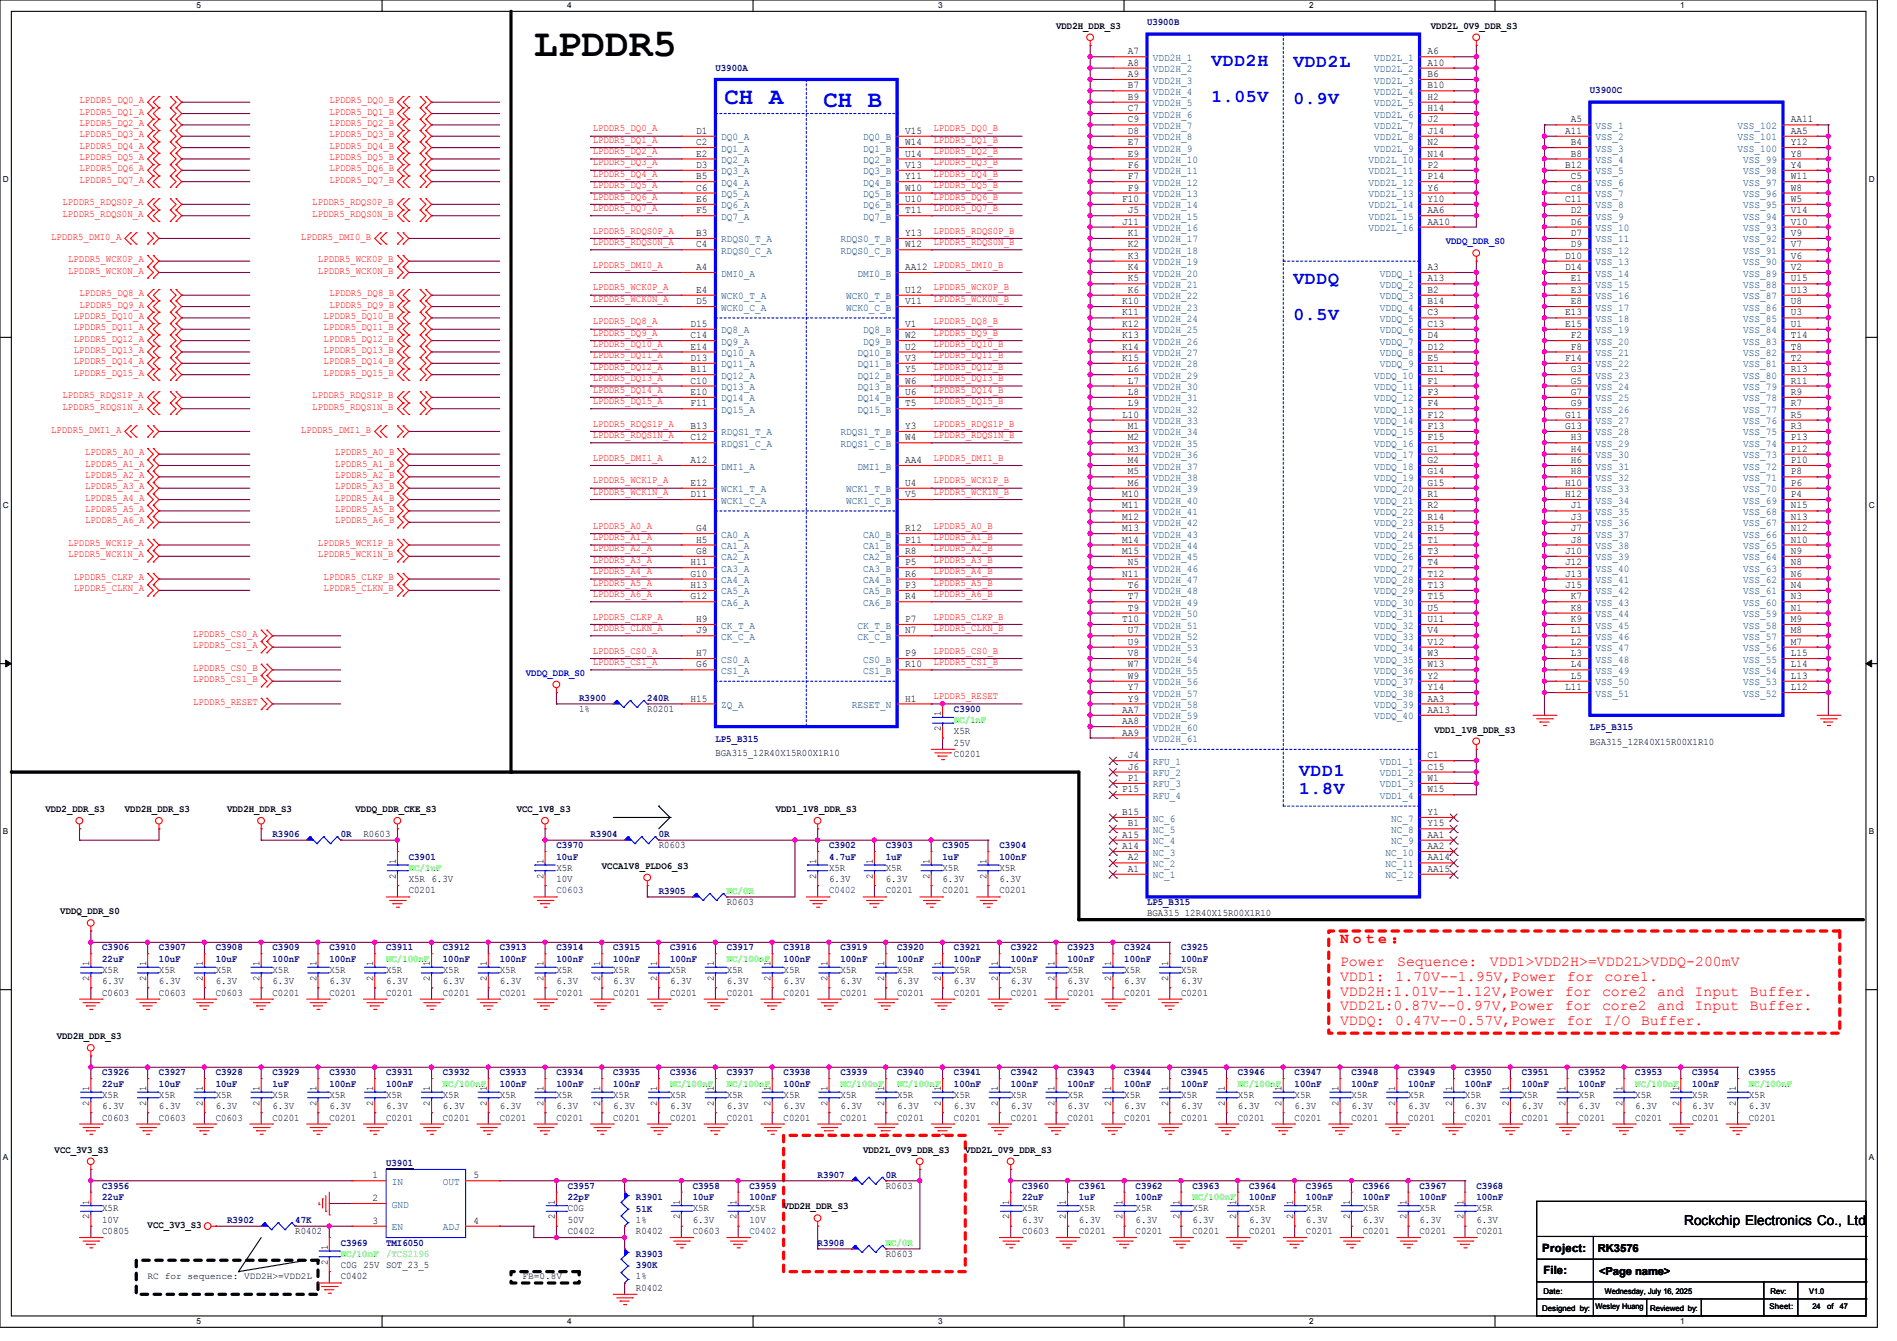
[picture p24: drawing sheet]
<svg xmlns="http://www.w3.org/2000/svg" width="297mm" height="210mm" viewBox="0 0 297 210" stroke-linecap="round" stroke-linejoin="round" font-family="sans-serif">
<defs><g id="words">
<text font-size="6.2" x="83.6" y="8.8">LPDDR5</text>
<g font-size="3.7" fill="#00f">
<text x="113.5" y="16.3">CH A</text>
<text x="128.9" y="16.7">CH B</text>
</g>
<g font-size="2.8" fill="#00f">
<text x="189.7" y="10.4">VDD2H</text>
<text x="202.5" y="10.5">VDD2L</text>
<text x="189.7" y="16">1.05V</text>
<text x="202.5" y="16.2">0.9V</text>
<text x="202.5" y="44.5">VDDQ</text>
<text x="202.5" y="50.2">0.5V</text>
<text x="203.4" y="121.5">VDD1</text>
<text x="203.4" y="124.3">1.8V</text>
</g>
<g font-size="2.3" fill="#f00">
<text x="209.8" y="147.7">N o t e ：</text>
<text x="209.8" y="151.3">Power</text>
<text x="209.8" y="153.6">VDD1:</text>
<text x="209.8" y="155.9">VDD2H:1.01V--1.12V,Power</text>
<text x="218.5" y="153.6">1.70V--1.95V,Power</text>
<text x="218.7" y="151.3">Sequence:</text>
<text x="233.3" y="151.3">VDD1&gt;VDD2H&gt;=VDD2L&gt;VDDQ-200mV</text>
<text x="245" y="155.9">for</text>
<text x="245.3" y="153.6">for</text>
<text x="250.8" y="155.9">core2</text>
<text x="251.2" y="153.6">core1.</text>
<text x="259.5" y="155.9">and</text>
<text x="265.3" y="155.9">Input</text>
<text x="274" y="155.9">Buffer.</text>
<text x="209.8" y="158.2">VDD2L:0.87V--0.97V,Power</text>
<text x="209.8" y="160.6">VDDQ:</text>
<text x="218.4" y="160.6">0.47V--0.57V,Power</text>
<text x="245" y="158.2">for</text>
<text x="245.2" y="160.6">for</text>
<text x="250.8" y="158.2">core2</text>
<text x="251.1" y="160.6">I/O</text>
<text x="256.9" y="160.6">Buffer.</text>
<text x="259.5" y="158.2">and</text>
<text x="265.3" y="158.2">Input</text>
<text x="274" y="158.2">Buffer.</text>
</g>
<text font-size="2.1" x="263.7" y="191.9">Rockchip Electronics Co., Ltd</text>
<g font-size="1.8">
<text x="241.5" y="196">Project:</text>
<text x="241.6" y="199.6">File:</text>
</g>
<g font-size="1.7">
<text x="250.1" y="196.1">RK3576</text>
<text x="250.4" y="199.7">&lt;Page name&gt;</text>
</g>
<g font-size="1.6">
<text x="165.4" y="4.5">VDD2H_DDR_S3</text>
<text x="224" y="4.5">VDD2L_0V9_DDR_S3</text>
<text x="176.6" y="8.5">A7</text>
<text x="176.6" y="10.3">A8</text>
<text x="223.5" y="8.5">A6</text>
<text x="223.5" y="10.3">A10</text>
<text x="176.6" y="12.1">A9</text>
<text x="176.6" y="13.8">B7</text>
<text x="176.6" y="15.6">B9</text>
<text x="176.6" y="17.4">C7</text>
<text x="223.5" y="12.1">B6</text>
<text x="223.5" y="13.8">B10</text>
<text x="223.5" y="15.6">H2</text>
<text x="223.5" y="17.4">H14</text>
<text x="109" y="22.7">C2</text>
<text x="109" y="21">D1</text>
<text x="141.7" y="21">V15</text>
<text x="141.7" y="22.7">W14</text>
<text x="176.6" y="19.2">C9</text>
<text x="176.6" y="21">D8</text>
<text x="176.6" y="22.7">E7</text>
<text x="223.5" y="19.2">J2</text>
<text x="223.5" y="21">J14</text>
<text x="223.5" y="22.7">N2</text>
<text x="245" y="21">A11</text>
<text x="245.9" y="19.2">A5</text>
<text x="245.9" y="22.7">B4</text>
<text x="280.4" y="22.7">Y12</text>
<text x="280.4" y="21">AA5</text>
<text x="280.4" y="19.2">AA11</text>
<text x="109" y="28.1">B5</text>
<text x="109" y="29.8">C6</text>
<text x="109" y="26.3">D3</text>
<text x="109" y="24.5">E2</text>
<text x="141.7" y="24.5">U14</text>
<text x="141.7" y="26.3">V13</text>
<text x="141.7" y="29.8">W10</text>
<text x="141.7" y="28.1">Y11</text>
<text x="176.6" y="24.5">E9</text>
<text x="176.6" y="26.3">F6</text>
<text x="176.6" y="28.1">F7</text>
<text x="176.6" y="29.8">F9</text>
<text x="223.5" y="24.5">N14</text>
<text x="223.5" y="26.3">P2</text>
<text x="223.5" y="28.1">P14</text>
<text x="223.5" y="29.8">Y6</text>
<text x="245" y="26.3">B12</text>
<text x="245.9" y="24.5">B8</text>
<text x="245.9" y="28.1">C5</text>
<text x="245.9" y="29.8">C8</text>
<text x="280.4" y="29.8">W8</text>
<text x="280.4" y="28.1">W11</text>
<text x="280.4" y="26.3">Y4</text>
<text x="280.4" y="24.5">Y8</text>
<text x="109" y="31.6">E6</text>
<text x="109" y="33.4">F5</text>
<text x="141.7" y="33.4">T11</text>
<text x="141.7" y="31.6">U10</text>
<text x="175.7" y="31.6">F10</text>
<text x="175.7" y="35.2">J11</text>
<text x="176.6" y="33.4">J5</text>
<text x="223.5" y="31.6">Y10</text>
<text x="223.5" y="33.4">AA6</text>
<text x="223.5" y="35.2">AA10</text>
<text x="245" y="31.6">C11</text>
<text x="245.9" y="33.4">D2</text>
<text x="245.9" y="35.2">D6</text>
<text x="280.4" y="35.2">V10</text>
<text x="280.4" y="33.4">V14</text>
<text x="280.4" y="31.6">W5</text>
<text x="109" y="38.7">C4</text>
<text x="109" y="37">B3</text>
<text x="141.7" y="38.7">W12</text>
<text x="141.7" y="37">Y13</text>
<text x="176.6" y="37">K1</text>
<text x="176.6" y="38.7">K2</text>
<text x="176.6" y="40.5">K3</text>
<text x="245" y="40.5">D10</text>
<text x="245.9" y="37">D7</text>
<text x="245.9" y="38.7">D9</text>
<text x="280.4" y="40.5">V6</text>
<text x="280.4" y="38.7">V7</text>
<text x="280.4" y="37">V9</text>
<text x="109" y="42.3">A4</text>
<text x="109" y="47.6">D5</text>
<text x="109" y="45.8">E4</text>
<text x="141.7" y="45.8">U12</text>
<text x="141.7" y="47.6">V11</text>
<text x="141.7" y="42.3">AA12 LPDDR5_DMI0_B</text>
<text x="175.7" y="47.6">K10</text>
<text x="176.6" y="42.3">K4</text>
<text x="176.6" y="44.1">K5</text>
<text x="176.6" y="45.8">K6</text>
<text x="223.5" y="42.3">A3</text>
<text x="223.5" y="44.1">A13</text>
<text x="223.5" y="45.8">B2</text>
<text x="223.5" y="47.6">B14</text>
<text x="245" y="42.3">D14</text>
<text x="245.9" y="44.1">E1</text>
<text x="245.9" y="45.8">E3</text>
<text x="245.9" y="47.6">E8</text>
<text x="280.4" y="47.6">U8</text>
<text x="280.4" y="45.8">U13</text>
<text x="280.4" y="44.1">U15</text>
<text x="280.4" y="42.3">V2</text>
<text x="108.1" y="53">C14</text>
<text x="108.1" y="51.2">D15</text>
<text x="141.7" y="51.2">V1</text>
<text x="141.7" y="53">W2</text>
<text x="175.7" y="49.4">K11</text>
<text x="175.7" y="51.2">K12</text>
<text x="175.7" y="53">K13</text>
<text x="223.5" y="49.4">C3</text>
<text x="223.5" y="51.2">C13</text>
<text x="223.5" y="53">D4</text>
<text x="245" y="49.4">E13</text>
<text x="245" y="51.2">E15</text>
<text x="245.9" y="53">F2</text>
<text x="280.4" y="53">T14</text>
<text x="280.4" y="51.2">U1</text>
<text x="280.4" y="49.4">U3</text>
<text x="108.1" y="58.3">B11</text>
<text x="108.1" y="56.5">D13</text>
<text x="108.1" y="54.7">E14</text>
<text x="141.7" y="54.7">U2</text>
<text x="141.7" y="56.5">V3</text>
<text x="141.7" y="58.3">Y5</text>
<text x="175.7" y="54.7">K14</text>
<text x="175.7" y="56.5">K15</text>
<text x="176.6" y="58.3">L6</text>
<text x="223.5" y="54.7">D12</text>
<text x="223.5" y="56.5">E5</text>
<text x="223.5" y="58.3">E11</text>
<text x="245" y="56.5">F14</text>
<text x="245.9" y="54.7">F8</text>
<text x="245.9" y="58.3">G3</text>
<text x="280.4" y="58.3">R13</text>
<text x="280.4" y="56.5">T2</text>
<text x="280.4" y="54.7">T8</text>
<text x="108.1" y="60.1">C10</text>
<text x="108.1" y="61.8">E10</text>
<text x="108.1" y="63.6">F11</text>
<text x="141.7" y="63.6">T5</text>
<text x="141.7" y="61.8">U6</text>
<text x="141.7" y="60.1">W6</text>
<text x="175.7" y="65.4">L10</text>
<text x="176.6" y="60.1">L7</text>
<text x="176.6" y="61.8">L8</text>
<text x="176.6" y="63.6">L9</text>
<text x="223.5" y="60.1">F1</text>
<text x="223.5" y="61.8">F3</text>
<text x="223.5" y="63.6">F4</text>
<text x="223.5" y="65.4">F12</text>
<text x="245" y="65.4">G11</text>
<text x="245.9" y="60.1">G5</text>
<text x="245.9" y="61.8">G7</text>
<text x="245.9" y="63.6">G9</text>
<text x="280.4" y="65.4">R5</text>
<text x="280.4" y="63.6">R7</text>
<text x="280.4" y="61.8">R9</text>
<text x="280.4" y="60.1">R11</text>
<text x="108.1" y="67.2">B13</text>
<text x="108.1" y="69">C12</text>
<text x="141.7" y="69">W4</text>
<text x="141.7" y="67.2">Y3</text>
<text x="176.6" y="67.2">M1</text>
<text x="176.6" y="69">M2</text>
<text x="176.6" y="70.7">M3</text>
<text x="223.5" y="67.2">F13</text>
<text x="223.5" y="69">F15</text>
<text x="223.5" y="70.7">G1</text>
<text x="245" y="67.2">G13</text>
<text x="245.9" y="69">H3</text>
<text x="245.9" y="70.7">H4</text>
<text x="280.4" y="70.7">P12</text>
<text x="280.4" y="69">P13</text>
<text x="280.4" y="67.2">R3</text>
<text x="108.1" y="72.5">A12</text>
<text x="108.1" y="77.9">D11</text>
<text x="108.1" y="76.1">E12</text>
<text x="141.7" y="76.1">U4</text>
<text x="141.7" y="77.9">V5</text>
<text x="141.7" y="72.5">AA4</text>
<text x="175.7" y="77.9">M10</text>
<text x="176.6" y="72.5">M4</text>
<text x="176.6" y="74.3">M5</text>
<text x="176.6" y="76.1">M6</text>
<text x="223.5" y="72.5">G2</text>
<text x="223.5" y="74.3">G14</text>
<text x="223.5" y="76.1">G15</text>
<text x="223.5" y="77.9">R1</text>
<text x="245" y="76.1">H10</text>
<text x="245" y="77.9">H12</text>
<text x="245.9" y="72.5">H6</text>
<text x="245.9" y="74.3">H8</text>
<text x="280.4" y="77.9">P4</text>
<text x="280.4" y="76.1">P6</text>
<text x="280.4" y="74.3">P8</text>
<text x="280.4" y="72.5">P10</text>
<text x="109" y="83.2">G4</text>
<text x="141.7" y="83.2">R12</text>
<text x="175.7" y="79.6">M11</text>
<text x="175.7" y="81.4">M12</text>
<text x="175.7" y="83.2">M13</text>
<text x="223.5" y="79.6">R2</text>
<text x="223.5" y="81.4">R14</text>
<text x="223.5" y="83.2">R15</text>
<text x="245.9" y="79.6">J1</text>
<text x="245.9" y="81.4">J3</text>
<text x="245.9" y="83.2">J7</text>
<text x="280.4" y="83.2">N12</text>
<text x="280.4" y="81.4">N13</text>
<text x="280.4" y="79.6">N15</text>
<text x="108.1" y="88.5">H11</text>
<text x="109" y="86.7">G8</text>
<text x="109" y="85">H5</text>
<text x="141.7" y="88.5">P5</text>
<text x="141.7" y="85">P11</text>
<text x="141.7" y="86.7">R8</text>
<text x="175.7" y="85">M14</text>
<text x="175.7" y="86.7">M15</text>
<text x="176.6" y="88.5">N5</text>
<text x="223.5" y="85">T1</text>
<text x="223.5" y="86.7">T3</text>
<text x="223.5" y="88.5">T4</text>
<text x="245" y="86.7">J10</text>
<text x="245" y="88.5">J12</text>
<text x="245.9" y="85">J8</text>
<text x="280.4" y="88.5">N8</text>
<text x="280.4" y="86.7">N9</text>
<text x="280.4" y="85">N10</text>
<text x="108.1" y="90.3">G10</text>
<text x="108.1" y="93.9">G12</text>
<text x="108.1" y="92.1">H13</text>
<text x="141.7" y="92.1">P3</text>
<text x="141.7" y="93.9">R4</text>
<text x="141.7" y="90.3">R6</text>
<text x="175.7" y="90.3">N11</text>
<text x="176.6" y="92.1">T6</text>
<text x="176.6" y="93.9">T7</text>
<text x="176.6" y="95.6">T9</text>
<text x="223.5" y="90.3">T12</text>
<text x="223.5" y="92.1">T13</text>
<text x="223.5" y="93.9">T15</text>
<text x="223.5" y="95.6">U5</text>
<text x="245" y="90.3">J13</text>
<text x="245" y="92.1">J15</text>
<text x="245.9" y="93.9">K7</text>
<text x="245.9" y="95.6">K8</text>
<text x="280.4" y="95.6">N1</text>
<text x="280.4" y="93.9">N3</text>
<text x="280.4" y="92.1">N4</text>
<text x="280.4" y="90.3">N6</text>
<text x="109" y="97.4">H9</text>
<text x="109" y="99.2">J9</text>
<text x="141.7" y="99.2">N7</text>
<text x="141.7" y="97.4">P7</text>
<text x="175.7" y="97.4">T10</text>
<text x="176.6" y="99.2">U7</text>
<text x="176.6" y="101">U9</text>
<text x="223.5" y="97.4">U11</text>
<text x="223.5" y="99.2">V4</text>
<text x="223.5" y="101">V12</text>
<text x="245.9" y="97.4">K9</text>
<text x="245.9" y="99.2">L1</text>
<text x="245.9" y="101">L2</text>
<text x="280.4" y="101">M7</text>
<text x="280.4" y="99.2">M8</text>
<text x="280.4" y="97.4">M9</text>
<text x="109" y="104.5">G6</text>
<text x="109" y="102.7">H7</text>
<text x="141.7" y="102.7">P9</text>
<text x="141.7" y="104.5">R10</text>
<text x="176.6" y="102.7">V8</text>
<text x="176.6" y="104.5">W7</text>
<text x="176.6" y="106.3">W9</text>
<text x="223.5" y="102.7">W3</text>
<text x="223.5" y="104.5">W13</text>
<text x="223.5" y="106.3">Y2</text>
<text x="245.9" y="102.7">L3</text>
<text x="245.9" y="104.5">L4</text>
<text x="245.9" y="106.3">L5</text>
<text x="280.4" y="106.3">L13</text>
<text x="280.4" y="104.5">L14</text>
<text x="280.4" y="102.7">L15</text>
<text x="90.7" y="111.5">1%</text>
<text x="101.3" y="111.5">R0201</text>
<text x="108.1" y="109.9">H15</text>
<text x="141.7" y="109.9">H1</text>
<text x="147.3" y="112.2" transform="rotate(-90 147.3 112.2)">1</text>
<text x="175.7" y="111.6">AA7</text>
<text x="175.7" y="113.4">AA8</text>
<text x="176.6" y="108.1">Y7</text>
<text x="176.6" y="109.9">Y9</text>
<text x="223.5" y="108.1">Y14</text>
<text x="223.5" y="109.9">AA3</text>
<text x="223.5" y="111.6">AA13</text>
<text x="245" y="108.1">L11</text>
<text x="280.4" y="108.1">L12</text>
<text x="112" y="118.4">BGA315_12R40X15R00X1R10</text>
<text x="147.3" y="114.5" transform="rotate(-90 147.3 114.5)">2</text>
<text x="149.4" y="118.6">C0201</text>
<text x="149.4" y="115">X5R</text>
<text x="149.4" y="116.8">25V</text>
<text x="175.7" y="115.2">AA9</text>
<text x="176.6" y="118.7">J4</text>
<text x="223.5" y="118.7">C1</text>
<text x="224.6" y="114.7">VDD1_1V8_DDR_S3</text>
<text x="248.9" y="116.6">BGA315_12R40X15R00X1R10</text>
<text x="175.7" y="124.1">P15</text>
<text x="176.6" y="120.5">J6</text>
<text x="176.6" y="122.3">P1</text>
<text x="223.5" y="120.5">C15</text>
<text x="223.5" y="122.3">W1</text>
<text x="223.5" y="124.1">W15</text>
<text x="7.1" y="127.2">VDD2_DDR_S3</text>
<text x="19.6" y="127.2">VDD2H_DDR_S3</text>
<text x="35.6" y="127.2">VDD2H_DDR_S3</text>
<text x="55.7" y="127.2">VDDQ_DDR_CKE_S3</text>
<text x="56.9" y="131">R0603</text>
<text x="80.9" y="127.2">VCC_1V8_S3</text>
<text x="121.5" y="127.2">VDD1_1V8_DDR_S3</text>
<text x="175.7" y="131.2">A15</text>
<text x="175.7" y="127.6">B15</text>
<text x="176.6" y="129.4">B1</text>
<text x="223.5" y="127.6">Y1</text>
<text x="223.5" y="129.4">Y15</text>
<text x="223.5" y="131.2">AA1</text>
<text x="62" y="137.6" transform="rotate(-90 62 137.6)">2</text>
<text x="62" y="135.3" transform="rotate(-90 62 135.3)">1</text>
<text x="85.1" y="137.6" transform="rotate(-90 85.1 137.6)">2</text>
<text x="85.1" y="135.3" transform="rotate(-90 85.1 135.3)">1</text>
<text x="87.1" y="136.4">X5R</text>
<text x="94.2" y="136.1">VCCA1V8_PLDO6_S3</text>
<text x="103.1" y="132.8">R0603</text>
<text x="127.8" y="137.6" transform="rotate(-90 127.8 137.6)">2</text>
<text x="127.8" y="135.3" transform="rotate(-90 127.8 135.3)">1</text>
<text x="129.8" y="136.4">X5R</text>
<text x="136.7" y="137.6" transform="rotate(-90 136.7 137.6)">2</text>
<text x="136.7" y="135.3" transform="rotate(-90 136.7 135.3)">1</text>
<text x="138.7" y="136.4">X5R</text>
<text x="145.5" y="137.6" transform="rotate(-90 145.5 137.6)">2</text>
<text x="145.5" y="135.3" transform="rotate(-90 145.5 135.3)">1</text>
<text x="147.6" y="136.4">X5R</text>
<text x="154.4" y="137.6" transform="rotate(-90 154.4 137.6)">2</text>
<text x="154.4" y="135.3" transform="rotate(-90 154.4 135.3)">1</text>
<text x="156.5" y="136.4">X5R</text>
<text x="175.7" y="133">A14</text>
<text x="176.6" y="136.5">A1</text>
<text x="176.6" y="134.7">A2</text>
<text x="223.5" y="133">AA2</text>
<text x="223.5" y="134.7">AA14</text>
<text x="223.5" y="136.5">AA15</text>
<text x="9.4" y="143.2">VDDQ_DDR_S0</text>
<text x="64" y="139.9">C0201</text>
<text x="64" y="138.1">X5R 6.3V</text>
<text x="87.1" y="138.1">10V</text>
<text x="113.8" y="141.7">R0603</text>
<text x="129.8" y="138.1">6.3V</text>
<text x="138.7" y="139.9">C0201</text>
<text x="138.7" y="138.1">6.3V</text>
<text x="147.6" y="139.9">C0201</text>
<text x="147.6" y="138.1">6.3V</text>
<text x="156.5" y="139.9">C0201</text>
<text x="156.5" y="138.1">6.3V</text>
<text x="179.6" y="143.5">BGA315_12R40X15R00X1R10</text>
<text x="14" y="153.6" transform="rotate(-90 14 153.6)">2</text>
<text x="14" y="151.3" transform="rotate(-90 14 151.3)">1</text>
<text x="16" y="155.9">C0603</text>
<text x="16" y="152.4">X5R</text>
<text x="16" y="154.1">6.3V</text>
<text x="22.9" y="153.6" transform="rotate(-90 22.9 153.6)">2</text>
<text x="22.9" y="151.3" transform="rotate(-90 22.9 151.3)">1</text>
<text x="24.9" y="155.9">C0603</text>
<text x="24.9" y="152.4">X5R</text>
<text x="24.9" y="154.1">6.3V</text>
<text x="31.7" y="153.6" transform="rotate(-90 31.7 153.6)">2</text>
<text x="31.7" y="151.3" transform="rotate(-90 31.7 151.3)">1</text>
<text x="33.8" y="155.9">C0603</text>
<text x="33.8" y="152.4">X5R</text>
<text x="33.8" y="154.1">6.3V</text>
<text x="40.6" y="153.6" transform="rotate(-90 40.6 153.6)">2</text>
<text x="40.6" y="151.3" transform="rotate(-90 40.6 151.3)">1</text>
<text x="42.7" y="155.9">C0201</text>
<text x="42.7" y="152.4">X5R</text>
<text x="42.7" y="154.1">6.3V</text>
<text x="49.5" y="153.6" transform="rotate(-90 49.5 153.6)">2</text>
<text x="49.5" y="151.3" transform="rotate(-90 49.5 151.3)">1</text>
<text x="51.6" y="155.9">C0201</text>
<text x="51.6" y="152.4">X5R</text>
<text x="51.6" y="154.1">6.3V</text>
<text x="58.4" y="153.6" transform="rotate(-90 58.4 153.6)">2</text>
<text x="58.4" y="151.3" transform="rotate(-90 58.4 151.3)">1</text>
<text x="60.5" y="155.9">C0201</text>
<text x="60.5" y="152.4">X5R</text>
<text x="60.5" y="154.1">6.3V</text>
<text x="67.3" y="153.6" transform="rotate(-90 67.3 153.6)">2</text>
<text x="67.3" y="151.3" transform="rotate(-90 67.3 151.3)">1</text>
<text x="69.3" y="155.9">C0201</text>
<text x="69.3" y="152.4">X5R</text>
<text x="69.3" y="154.1">6.3V</text>
<text x="76.2" y="153.6" transform="rotate(-90 76.2 153.6)">2</text>
<text x="76.2" y="151.3" transform="rotate(-90 76.2 151.3)">1</text>
<text x="78.2" y="155.9">C0201</text>
<text x="78.2" y="152.4">X5R</text>
<text x="78.2" y="154.1">6.3V</text>
<text x="85.1" y="153.6" transform="rotate(-90 85.1 153.6)">2</text>
<text x="85.1" y="151.3" transform="rotate(-90 85.1 151.3)">1</text>
<text x="87.1" y="155.9">C0201</text>
<text x="87.1" y="152.4">X5R</text>
<text x="87.1" y="154.1">6.3V</text>
<text x="94" y="153.6" transform="rotate(-90 94 153.6)">2</text>
<text x="94" y="151.3" transform="rotate(-90 94 151.3)">1</text>
<text x="96" y="155.9">C0201</text>
<text x="96" y="152.4">X5R</text>
<text x="96" y="154.1">6.3V</text>
<text x="102.9" y="153.6" transform="rotate(-90 102.9 153.6)">2</text>
<text x="102.9" y="151.3" transform="rotate(-90 102.9 151.3)">1</text>
<text x="104.9" y="155.9">C0201</text>
<text x="104.9" y="152.4">X5R</text>
<text x="104.9" y="154.1">6.3V</text>
<text x="111.8" y="153.6" transform="rotate(-90 111.8 153.6)">2</text>
<text x="111.8" y="151.3" transform="rotate(-90 111.8 151.3)">1</text>
<text x="113.8" y="155.9">C0201</text>
<text x="113.8" y="152.4">X5R</text>
<text x="113.8" y="154.1">6.3V</text>
<text x="120.6" y="153.6" transform="rotate(-90 120.6 153.6)">2</text>
<text x="120.6" y="151.3" transform="rotate(-90 120.6 151.3)">1</text>
<text x="122.7" y="155.9">C0201</text>
<text x="122.7" y="152.4">X5R</text>
<text x="122.7" y="154.1">6.3V</text>
<text x="129.5" y="153.6" transform="rotate(-90 129.5 153.6)">2</text>
<text x="129.5" y="151.3" transform="rotate(-90 129.5 151.3)">1</text>
<text x="131.6" y="155.9">C0201</text>
<text x="131.6" y="152.4">X5R</text>
<text x="131.6" y="154.1">6.3V</text>
<text x="138.4" y="153.6" transform="rotate(-90 138.4 153.6)">2</text>
<text x="138.4" y="151.3" transform="rotate(-90 138.4 151.3)">1</text>
<text x="140.5" y="155.9">C0201</text>
<text x="140.5" y="152.4">X5R</text>
<text x="140.5" y="154.1">6.3V</text>
<text x="147.3" y="153.6" transform="rotate(-90 147.3 153.6)">2</text>
<text x="147.3" y="151.3" transform="rotate(-90 147.3 151.3)">1</text>
<text x="149.4" y="155.9">C0201</text>
<text x="149.4" y="152.4">X5R</text>
<text x="149.4" y="154.1">6.3V</text>
<text x="156.2" y="153.6" transform="rotate(-90 156.2 153.6)">2</text>
<text x="156.2" y="151.3" transform="rotate(-90 156.2 151.3)">1</text>
<text x="158.2" y="155.9">C0201</text>
<text x="158.2" y="152.4">X5R</text>
<text x="158.2" y="154.1">6.3V</text>
<text x="165.1" y="153.6" transform="rotate(-90 165.1 153.6)">2</text>
<text x="165.1" y="151.3" transform="rotate(-90 165.1 151.3)">1</text>
<text x="167.1" y="155.9">C0201</text>
<text x="167.1" y="152.4">X5R</text>
<text x="167.1" y="154.1">6.3V</text>
<text x="174" y="153.6" transform="rotate(-90 174 153.6)">2</text>
<text x="174" y="151.3" transform="rotate(-90 174 151.3)">1</text>
<text x="176" y="155.9">C0201</text>
<text x="176" y="152.4">X5R</text>
<text x="176" y="154.1">6.3V</text>
<text x="182.9" y="153.6" transform="rotate(-90 182.9 153.6)">2</text>
<text x="182.9" y="151.3" transform="rotate(-90 182.9 151.3)">1</text>
<text x="184.9" y="155.9">C0201</text>
<text x="184.9" y="152.4">X5R</text>
<text x="184.9" y="154.1">6.3V</text>
<text x="8.9" y="162.7">VDD2H_DDR_S3</text>
<text x="14" y="173.2" transform="rotate(-90 14 173.2)">2</text>
<text x="14" y="170.9" transform="rotate(-90 14 170.9)">1</text>
<text x="16" y="171.9">X5R</text>
<text x="16" y="173.7">6.3V</text>
<text x="22.9" y="173.2" transform="rotate(-90 22.9 173.2)">2</text>
<text x="22.9" y="170.9" transform="rotate(-90 22.9 170.9)">1</text>
<text x="24.9" y="171.9">X5R</text>
<text x="24.9" y="173.7">6.3V</text>
<text x="31.7" y="173.2" transform="rotate(-90 31.7 173.2)">2</text>
<text x="31.7" y="170.9" transform="rotate(-90 31.7 170.9)">1</text>
<text x="33.8" y="171.9">X5R</text>
<text x="33.8" y="173.7">6.3V</text>
<text x="40.6" y="173.2" transform="rotate(-90 40.6 173.2)">2</text>
<text x="40.6" y="170.9" transform="rotate(-90 40.6 170.9)">1</text>
<text x="42.7" y="171.9">X5R</text>
<text x="42.7" y="173.7">6.3V</text>
<text x="49.5" y="173.2" transform="rotate(-90 49.5 173.2)">2</text>
<text x="49.5" y="170.9" transform="rotate(-90 49.5 170.9)">1</text>
<text x="51.6" y="171.9">X5R</text>
<text x="51.6" y="173.7">6.3V</text>
<text x="58.4" y="173.2" transform="rotate(-90 58.4 173.2)">2</text>
<text x="58.4" y="170.9" transform="rotate(-90 58.4 170.9)">1</text>
<text x="60.5" y="171.9">X5R</text>
<text x="60.5" y="173.7">6.3V</text>
<text x="67.3" y="173.2" transform="rotate(-90 67.3 173.2)">2</text>
<text x="67.3" y="170.9" transform="rotate(-90 67.3 170.9)">1</text>
<text x="69.3" y="171.9">X5R</text>
<text x="69.3" y="173.7">6.3V</text>
<text x="76.2" y="173.2" transform="rotate(-90 76.2 173.2)">2</text>
<text x="76.2" y="170.9" transform="rotate(-90 76.2 170.9)">1</text>
<text x="78.2" y="171.9">X5R</text>
<text x="78.2" y="173.7">6.3V</text>
<text x="85.1" y="173.2" transform="rotate(-90 85.1 173.2)">2</text>
<text x="85.1" y="170.9" transform="rotate(-90 85.1 170.9)">1</text>
<text x="87.1" y="171.9">X5R</text>
<text x="87.1" y="173.7">6.3V</text>
<text x="94" y="173.2" transform="rotate(-90 94 173.2)">2</text>
<text x="94" y="170.9" transform="rotate(-90 94 170.9)">1</text>
<text x="96" y="171.9">X5R</text>
<text x="96" y="173.7">6.3V</text>
<text x="102.9" y="173.2" transform="rotate(-90 102.9 173.2)">2</text>
<text x="102.9" y="170.9" transform="rotate(-90 102.9 170.9)">1</text>
<text x="104.9" y="171.9">X5R</text>
<text x="104.9" y="173.7">6.3V</text>
<text x="111.8" y="173.2" transform="rotate(-90 111.8 173.2)">2</text>
<text x="111.8" y="170.9" transform="rotate(-90 111.8 170.9)">1</text>
<text x="113.8" y="171.9">X5R</text>
<text x="113.8" y="173.7">6.3V</text>
<text x="120.6" y="173.2" transform="rotate(-90 120.6 173.2)">2</text>
<text x="120.6" y="170.9" transform="rotate(-90 120.6 170.9)">1</text>
<text x="122.7" y="171.9">X5R</text>
<text x="122.7" y="173.7">6.3V</text>
<text x="129.5" y="173.2" transform="rotate(-90 129.5 173.2)">2</text>
<text x="129.5" y="170.9" transform="rotate(-90 129.5 170.9)">1</text>
<text x="131.6" y="171.9">X5R</text>
<text x="131.6" y="173.7">6.3V</text>
<text x="138.4" y="173.2" transform="rotate(-90 138.4 173.2)">2</text>
<text x="138.4" y="170.9" transform="rotate(-90 138.4 170.9)">1</text>
<text x="140.5" y="171.9">X5R</text>
<text x="140.5" y="173.7">6.3V</text>
<text x="147.3" y="173.2" transform="rotate(-90 147.3 173.2)">2</text>
<text x="147.3" y="170.9" transform="rotate(-90 147.3 170.9)">1</text>
<text x="149.4" y="171.9">X5R</text>
<text x="149.4" y="173.7">6.3V</text>
<text x="156.2" y="173.2" transform="rotate(-90 156.2 173.2)">2</text>
<text x="156.2" y="170.9" transform="rotate(-90 156.2 170.9)">1</text>
<text x="158.2" y="171.9">X5R</text>
<text x="158.2" y="173.7">6.3V</text>
<text x="165.1" y="173.2" transform="rotate(-90 165.1 173.2)">2</text>
<text x="165.1" y="170.9" transform="rotate(-90 165.1 170.9)">1</text>
<text x="167.1" y="171.9">X5R</text>
<text x="167.1" y="173.7">6.3V</text>
<text x="174" y="173.2" transform="rotate(-90 174 173.2)">2</text>
<text x="174" y="170.9" transform="rotate(-90 174 170.9)">1</text>
<text x="176" y="171.9">X5R</text>
<text x="176" y="173.7">6.3V</text>
<text x="182.9" y="173.2" transform="rotate(-90 182.9 173.2)">2</text>
<text x="182.9" y="170.9" transform="rotate(-90 182.9 170.9)">1</text>
<text x="184.9" y="171.9">X5R</text>
<text x="184.9" y="173.7">6.3V</text>
<text x="191.8" y="173.2" transform="rotate(-90 191.8 173.2)">2</text>
<text x="191.8" y="170.9" transform="rotate(-90 191.8 170.9)">1</text>
<text x="193.8" y="171.9">X5R</text>
<text x="193.8" y="173.7">6.3V</text>
<text x="200.7" y="173.2" transform="rotate(-90 200.7 173.2)">2</text>
<text x="200.7" y="170.9" transform="rotate(-90 200.7 170.9)">1</text>
<text x="202.7" y="171.9">X5R</text>
<text x="202.7" y="173.7">6.3V</text>
<text x="209.5" y="173.2" transform="rotate(-90 209.5 173.2)">2</text>
<text x="209.5" y="170.9" transform="rotate(-90 209.5 170.9)">1</text>
<text x="211.6" y="171.9">X5R</text>
<text x="211.6" y="173.7">6.3V</text>
<text x="218.4" y="173.2" transform="rotate(-90 218.4 173.2)">2</text>
<text x="218.4" y="170.9" transform="rotate(-90 218.4 170.9)">1</text>
<text x="220.5" y="171.9">X5R</text>
<text x="220.5" y="173.7">6.3V</text>
<text x="227.3" y="173.2" transform="rotate(-90 227.3 173.2)">2</text>
<text x="227.3" y="170.9" transform="rotate(-90 227.3 170.9)">1</text>
<text x="229.4" y="171.9">X5R</text>
<text x="229.4" y="173.7">6.3V</text>
<text x="236.2" y="173.2" transform="rotate(-90 236.2 173.2)">2</text>
<text x="236.2" y="170.9" transform="rotate(-90 236.2 170.9)">1</text>
<text x="238.3" y="171.9">X5R</text>
<text x="238.3" y="173.7">6.3V</text>
<text x="245.1" y="173.2" transform="rotate(-90 245.1 173.2)">2</text>
<text x="245.1" y="170.9" transform="rotate(-90 245.1 170.9)">1</text>
<text x="247.1" y="171.9">X5R</text>
<text x="247.1" y="173.7">6.3V</text>
<text x="254" y="173.2" transform="rotate(-90 254 173.2)">2</text>
<text x="254" y="170.9" transform="rotate(-90 254 170.9)">1</text>
<text x="256" y="171.9">X5R</text>
<text x="256" y="173.7">6.3V</text>
<text x="262.9" y="173.2" transform="rotate(-90 262.9 173.2)">2</text>
<text x="262.9" y="170.9" transform="rotate(-90 262.9 170.9)">1</text>
<text x="264.9" y="171.9">X5R</text>
<text x="264.9" y="173.7">6.3V</text>
<text x="271.8" y="173.2" transform="rotate(-90 271.8 173.2)">2</text>
<text x="271.8" y="170.9" transform="rotate(-90 271.8 170.9)">1</text>
<text x="273.8" y="171.9">X5R</text>
<text x="273.8" y="173.7">6.3V</text>
<text x="16" y="175.5">C0603</text>
<text x="24.9" y="175.5">C0603</text>
<text x="33.8" y="175.5">C0603</text>
<text x="42.7" y="175.5">C0201</text>
<text x="51.6" y="175.5">C0201</text>
<text x="60.5" y="175.5">C0201</text>
<text x="69.3" y="175.5">C0201</text>
<text x="78.2" y="175.5">C0201</text>
<text x="87.1" y="175.5">C0201</text>
<text x="96" y="175.5">C0201</text>
<text x="104.9" y="175.5">C0201</text>
<text x="113.8" y="175.5">C0201</text>
<text x="122.7" y="175.5">C0201</text>
<text x="131.6" y="175.5">C0201</text>
<text x="140.5" y="175.5">C0201</text>
<text x="149.4" y="175.5">C0201</text>
<text x="158.2" y="175.5">C0201</text>
<text x="167.1" y="175.5">C0201</text>
<text x="176" y="175.5">C0201</text>
<text x="184.9" y="175.5">C0201</text>
<text x="193.8" y="175.5">C0201</text>
<text x="202.7" y="175.5">C0201</text>
<text x="211.6" y="175.5">C0201</text>
<text x="220.5" y="175.5">C0201</text>
<text x="229.4" y="175.5">C0201</text>
<text x="238.3" y="175.5">C0201</text>
<text x="247.1" y="175.5">C0201</text>
<text x="256" y="175.5">C0201</text>
<text x="264.9" y="175.5">C0201</text>
<text x="273.8" y="175.5">C0201</text>
<text x="8.6" y="180.5">VCC_3V3_S3</text>
<text x="58.3" y="184.5">1</text>
<text x="74.1" y="184.5">5</text>
<text x="135.1" y="180.5">VDD2L_0V9_DDR_S3</text>
<text x="151.1" y="180.5">VDD2L_0V9_DDR_S3</text>
<text x="14" y="191" transform="rotate(-90 14 191)">2</text>
<text x="14" y="188.6" transform="rotate(-90 14 188.6)">1</text>
<text x="16" y="189.7">X5R</text>
<text x="16" y="191.5">10V</text>
<text x="58.3" y="188.1">2</text>
<text x="58.3" y="191.6">3</text>
<text x="74.1" y="191.6">4</text>
<text x="86.9" y="191" transform="rotate(-90 86.9 191)">2</text>
<text x="86.9" y="188.6" transform="rotate(-90 86.9 188.6)">1</text>
<text x="88.9" y="189.7">C0G</text>
<text x="88.9" y="191.5">50V</text>
<text x="99.6" y="191.5">1%</text>
<text x="106.4" y="191" transform="rotate(-90 106.4 191)">2</text>
<text x="106.4" y="188.6" transform="rotate(-90 106.4 188.6)">1</text>
<text x="108.5" y="189.7">X5R</text>
<text x="108.5" y="191.5">6.3V</text>
<text x="115.3" y="191" transform="rotate(-90 115.3 191)">2</text>
<text x="115.3" y="188.6" transform="rotate(-90 115.3 188.6)">1</text>
<text x="117.3" y="189.7">X5R</text>
<text x="117.3" y="191.5">10V</text>
<text x="122.7" y="189.4">VDD2H_DDR_S3</text>
<text x="138.7" y="186.1">R0603</text>
<text x="158" y="191" transform="rotate(-90 158 191)">2</text>
<text x="158" y="188.6" transform="rotate(-90 158 188.6)">1</text>
<text x="160" y="189.7">X5R</text>
<text x="160" y="191.5">6.3V</text>
<text x="166.9" y="191" transform="rotate(-90 166.9 191)">2</text>
<text x="166.9" y="188.6" transform="rotate(-90 166.9 188.6)">1</text>
<text x="168.9" y="189.7">X5R</text>
<text x="168.9" y="191.5">6.3V</text>
<text x="175.8" y="191" transform="rotate(-90 175.8 191)">2</text>
<text x="175.8" y="188.6" transform="rotate(-90 175.8 188.6)">1</text>
<text x="177.8" y="189.7">X5R</text>
<text x="177.8" y="191.5">6.3V</text>
<text x="184.7" y="191" transform="rotate(-90 184.7 191)">2</text>
<text x="184.7" y="188.6" transform="rotate(-90 184.7 188.6)">1</text>
<text x="186.7" y="189.7">X5R</text>
<text x="186.7" y="191.5">6.3V</text>
<text x="193.5" y="191" transform="rotate(-90 193.5 191)">2</text>
<text x="193.5" y="188.6" transform="rotate(-90 193.5 188.6)">1</text>
<text x="195.6" y="189.7">X5R</text>
<text x="195.6" y="191.5">6.3V</text>
<text x="202.4" y="191" transform="rotate(-90 202.4 191)">2</text>
<text x="202.4" y="188.6" transform="rotate(-90 202.4 188.6)">1</text>
<text x="204.5" y="189.7">X5R</text>
<text x="204.5" y="191.5">6.3V</text>
<text x="211.3" y="191" transform="rotate(-90 211.3 191)">2</text>
<text x="211.3" y="188.6" transform="rotate(-90 211.3 188.6)">1</text>
<text x="213.4" y="189.7">X5R</text>
<text x="213.4" y="191.5">6.3V</text>
<text x="220.2" y="191" transform="rotate(-90 220.2 191)">2</text>
<text x="220.2" y="188.6" transform="rotate(-90 220.2 188.6)">1</text>
<text x="222.2" y="189.7">X5R</text>
<text x="222.2" y="191.5">6.3V</text>
<text x="229.1" y="191" transform="rotate(-90 229.1 191)">2</text>
<text x="229.1" y="188.6" transform="rotate(-90 229.1 188.6)">1</text>
<text x="231.1" y="189.7">X5R</text>
<text x="231.1" y="191.5">6.3V</text>
<text x="16" y="193.3">C0805</text>
<text x="23.1" y="192.2">VCC_3V3_S3</text>
<text x="46.2" y="193.3">R0402</text>
<text x="51.3" y="195.7" transform="rotate(-90 51.3 195.7)">1</text>
<text x="88.9" y="193.3">C0402</text>
<text x="99.6" y="193.3">R0402</text>
<text x="108.5" y="193.3">C0603</text>
<text x="138.7" y="196.8">R0603</text>
<text x="160" y="193.3">C0603</text>
<text x="168.9" y="193.3">C0201</text>
<text x="177.8" y="193.3">C0201</text>
<text x="186.7" y="193.3">C0201</text>
<text x="195.6" y="193.3">C0201</text>
<text x="204.5" y="193.3">C0201</text>
<text x="213.4" y="193.3">C0201</text>
<text x="222.2" y="193.3">C0201</text>
<text x="231.1" y="193.3">C0201</text>
<text x="51.3" y="198.1" transform="rotate(-90 51.3 198.1)">2</text>
<text x="53.3" y="200.4">C0402</text>
<text x="53.3" y="198.6">C0G 25V SOT_23_5</text>
<text x="99.6" y="202.1">R0402</text>
<text x="99.6" y="200.4">1%</text>
</g>
<g font-size="1.6" fill="#000080">
<text x="179.6" y="3.9">U3900B</text>
<text x="112" y="11">U3900A</text>
<text x="248.9" y="14.6">U3900C</text>
<text x="90.7" y="109.7">R3900</text>
<text x="101.3" y="109.7">240R</text>
<text x="149.4" y="111.5">C3900</text>
<text x="112" y="116.1">LP5_B315</text>
<text x="248.9" y="114.3">LP5_B315</text>
<text x="42.7" y="131.1">R3906</text>
<text x="53.3" y="131.1">0R</text>
<text x="92.5" y="131.1">R3904</text>
<text x="103.1" y="131.1">0R</text>
<text x="64" y="134.6">C3901</text>
<text x="87.1" y="132.8">C3970</text>
<text x="87.1" y="134.6">10uF</text>
<text x="129.8" y="132.8">C3902</text>
<text x="129.8" y="134.6">4.7uF</text>
<text x="138.7" y="132.8">C3903</text>
<text x="138.7" y="134.6">1uF</text>
<text x="147.6" y="132.8">C3905</text>
<text x="147.6" y="134.6">1uF</text>
<text x="156.5" y="132.8">C3904</text>
<text x="156.5" y="134.6">100nF</text>
<text x="87.1" y="139.9">C0603</text>
<text x="103.1" y="140">R3905</text>
<text x="129.8" y="139.9">C0402</text>
<text x="179.6" y="141.7">LP5_B315</text>
<text x="16" y="148.8">C3906</text>
<text x="24.9" y="148.8">C3907</text>
<text x="33.8" y="148.8">C3908</text>
<text x="42.7" y="148.8">C3909</text>
<text x="51.6" y="148.8">C3910</text>
<text x="60.5" y="148.8">C3911</text>
<text x="69.3" y="148.8">C3912</text>
<text x="78.2" y="148.8">C3913</text>
<text x="87.1" y="148.8">C3914</text>
<text x="96" y="148.8">C3915</text>
<text x="104.9" y="148.8">C3916</text>
<text x="113.8" y="148.8">C3917</text>
<text x="122.7" y="148.8">C3918</text>
<text x="131.6" y="148.8">C3919</text>
<text x="140.5" y="148.8">C3920</text>
<text x="149.4" y="148.8">C3921</text>
<text x="158.2" y="148.8">C3922</text>
<text x="167.1" y="148.8">C3923</text>
<text x="176" y="148.8">C3924</text>
<text x="184.9" y="148.8">C3925</text>
<text x="16" y="150.6">22uF</text>
<text x="24.9" y="150.6">10uF</text>
<text x="33.8" y="150.6">10uF</text>
<text x="42.7" y="150.6">100nF</text>
<text x="51.6" y="150.6">100nF</text>
<text x="69.3" y="150.6">100nF</text>
<text x="78.2" y="150.6">100nF</text>
<text x="87.1" y="150.6">100nF</text>
<text x="96" y="150.6">100nF</text>
<text x="104.9" y="150.6">100nF</text>
<text x="122.7" y="150.6">100nF</text>
<text x="131.6" y="150.6">100nF</text>
<text x="140.5" y="150.6">100nF</text>
<text x="149.4" y="150.6">100nF</text>
<text x="158.2" y="150.6">100nF</text>
<text x="167.1" y="150.6">100nF</text>
<text x="176" y="150.6">100nF</text>
<text x="184.9" y="150.6">100nF</text>
<text x="16" y="168.4">C3926</text>
<text x="16" y="170.2">22uF</text>
<text x="24.9" y="168.4">C3927</text>
<text x="24.9" y="170.2">10uF</text>
<text x="33.8" y="168.4">C3928</text>
<text x="33.8" y="170.2">10uF</text>
<text x="42.7" y="168.4">C3929</text>
<text x="42.7" y="170.2">1uF</text>
<text x="51.6" y="168.4">C3930</text>
<text x="51.6" y="170.2">100nF</text>
<text x="60.5" y="168.4">C3931</text>
<text x="60.5" y="170.2">100nF</text>
<text x="69.3" y="168.4">C3932</text>
<text x="78.2" y="168.4">C3933</text>
<text x="78.2" y="170.2">100nF</text>
<text x="87.1" y="168.4">C3934</text>
<text x="87.1" y="170.2">100nF</text>
<text x="96" y="168.4">C3935</text>
<text x="96" y="170.2">100nF</text>
<text x="104.9" y="168.4">C3936</text>
<text x="113.8" y="168.4">C3937</text>
<text x="122.7" y="168.4">C3938</text>
<text x="122.7" y="170.2">100nF</text>
<text x="131.6" y="168.4">C3939</text>
<text x="140.5" y="168.4">C3940</text>
<text x="149.4" y="168.4">C3941</text>
<text x="149.4" y="170.2">100nF</text>
<text x="158.2" y="168.4">C3942</text>
<text x="158.2" y="170.2">100nF</text>
<text x="167.1" y="168.4">C3943</text>
<text x="167.1" y="170.2">100nF</text>
<text x="176" y="168.4">C3944</text>
<text x="176" y="170.2">100nF</text>
<text x="184.9" y="168.4">C3945</text>
<text x="184.9" y="170.2">100nF</text>
<text x="193.8" y="168.4">C3946</text>
<text x="202.7" y="168.4">C3947</text>
<text x="202.7" y="170.2">100nF</text>
<text x="211.6" y="168.4">C3948</text>
<text x="211.6" y="170.2">100nF</text>
<text x="220.5" y="168.4">C3949</text>
<text x="220.5" y="170.2">100nF</text>
<text x="229.4" y="168.4">C3950</text>
<text x="229.4" y="170.2">100nF</text>
<text x="238.3" y="168.4">C3951</text>
<text x="238.3" y="170.2">100nF</text>
<text x="247.1" y="168.4">C3952</text>
<text x="247.1" y="170.2">100nF</text>
<text x="256" y="168.4">C3953</text>
<text x="264.9" y="168.4">C3954</text>
<text x="264.9" y="170.2">100nF</text>
<text x="273.8" y="168.4">C3955</text>
<text x="60.5" y="182.6">U3901</text>
<text x="128" y="184.4">R3907</text>
<text x="138.7" y="184.4">0R</text>
<text x="16" y="186.2">C3956</text>
<text x="16" y="188">22uF</text>
<text x="35.6" y="191.5">R3902</text>
<text x="46.2" y="191.5">47K</text>
<text x="88.9" y="186.2">C3957</text>
<text x="88.9" y="188">22pF</text>
<text x="99.6" y="188">R3901</text>
<text x="99.6" y="189.7">51K</text>
<text x="108.5" y="186.2">C3958</text>
<text x="108.5" y="188">10uF</text>
<text x="117.3" y="186.2">C3959</text>
<text x="117.3" y="188">100nF</text>
<text x="160" y="186.2">C3960</text>
<text x="160" y="188">22uF</text>
<text x="168.9" y="186.2">C3961</text>
<text x="168.9" y="188">1uF</text>
<text x="177.8" y="186.2">C3962</text>
<text x="177.8" y="188">100nF</text>
<text x="186.7" y="186.2">C3963</text>
<text x="195.6" y="186.2">C3964</text>
<text x="195.6" y="188">100nF</text>
<text x="204.5" y="186.2">C3965</text>
<text x="204.5" y="188">100nF</text>
<text x="213.4" y="186.2">C3966</text>
<text x="213.4" y="188">100nF</text>
<text x="222.2" y="186.2">C3967</text>
<text x="222.2" y="188">100nF</text>
<text x="231.1" y="186.2">C3968</text>
<text x="231.1" y="188">100nF</text>
<text x="53.3" y="195.1">C3969</text>
<text x="60.5" y="195.1">TMI6050</text>
<text x="99.6" y="196.8">R3903</text>
<text x="117.3" y="193.3">C0402</text>
<text x="128" y="195.1">R3908</text>
<text x="99.6" y="198.6">390K</text>
</g>
<g font-size="1.6" fill="#004080">
<text x="180.5" y="9.5">VDD2H_1</text>
<text x="180.5" y="11.3">VDD2H_2</text>
<text x="215.1" y="9.5">VDD2L_1</text>
<text x="215.1" y="11.3">VDD2L_2</text>
<text x="180.5" y="13.1">VDD2H_3</text>
<text x="180.5" y="14.9">VDD2H_4</text>
<text x="180.5" y="16.6">VDD2H_5</text>
<text x="215.1" y="13.1">VDD2L_3</text>
<text x="215.1" y="14.9">VDD2L_4</text>
<text x="215.1" y="16.6">VDD2L_5</text>
<text x="112.9" y="23.7">DQ1_A</text>
<text x="112.9" y="22">DQ0_A</text>
<text x="135.1" y="22">DQ0_B</text>
<text x="135.1" y="23.7">DQ1_B</text>
<text x="180.5" y="18.4">VDD2H_6</text>
<text x="180.5" y="20.2">VDD2H_7</text>
<text x="180.5" y="22">VDD2H_8</text>
<text x="180.5" y="23.7">VDD2H_9</text>
<text x="215.1" y="18.4">VDD2L_6</text>
<text x="215.1" y="20.2">VDD2L_7</text>
<text x="215.1" y="22">VDD2L_8</text>
<text x="215.1" y="23.7">VDD2L_9</text>
<text x="249.8" y="20.2">VSS_1</text>
<text x="249.8" y="22">VSS_2</text>
<text x="249.8" y="23.7">VSS_3</text>
<text x="272" y="23.7">VSS_100</text>
<text x="272" y="22">VSS_101</text>
<text x="272" y="20.2">VSS_102</text>
<text x="112.9" y="29.1">DQ4_A</text>
<text x="112.9" y="27.3">DQ3_A</text>
<text x="112.9" y="25.5">DQ2_A</text>
<text x="135.1" y="25.5">DQ2_B</text>
<text x="135.1" y="27.3">DQ3_B</text>
<text x="135.1" y="29.1">DQ4_B</text>
<text x="180.5" y="25.5">VDD2H_10</text>
<text x="180.5" y="27.3">VDD2H_11</text>
<text x="180.5" y="29.1">VDD2H_12</text>
<text x="214.2" y="25.5">VDD2L_10</text>
<text x="214.2" y="27.3">VDD2L_11</text>
<text x="214.2" y="29.1">VDD2L_12</text>
<text x="249.8" y="25.5">VSS_4</text>
<text x="249.8" y="27.3">VSS_5</text>
<text x="249.8" y="29.1">VSS_6</text>
<text x="272.9" y="29.1">VSS_97</text>
<text x="272.9" y="27.3">VSS_98</text>
<text x="272.9" y="25.5">VSS_99</text>
<text x="112.9" y="30.9">DQ5_A</text>
<text x="112.9" y="32.6">DQ6_A</text>
<text x="112.9" y="34.4">DQ7_A</text>
<text x="135.1" y="34.4">DQ7_B</text>
<text x="135.1" y="32.6">DQ6_B</text>
<text x="135.1" y="30.9">DQ5_B</text>
<text x="180.5" y="30.9">VDD2H_13</text>
<text x="180.5" y="32.6">VDD2H_14</text>
<text x="180.5" y="34.4">VDD2H_15</text>
<text x="214.2" y="30.9">VDD2L_13</text>
<text x="214.2" y="32.6">VDD2L_14</text>
<text x="214.2" y="34.4">VDD2L_15</text>
<text x="249.8" y="30.9">VSS_7</text>
<text x="249.8" y="32.6">VSS_8</text>
<text x="249.8" y="34.4">VSS_9</text>
<text x="272.9" y="34.4">VSS_94</text>
<text x="272.9" y="32.6">VSS_95</text>
<text x="272.9" y="30.9">VSS_96</text>
<text x="112.9" y="39.8">RDQS0_C_A</text>
<text x="112.9" y="38">RDQS0_T_A</text>
<text x="131.6" y="39.8">RDQS0_C_B</text>
<text x="131.6" y="38">RDQS0_T_B</text>
<text x="180.5" y="36.2">VDD2H_16</text>
<text x="180.5" y="38">VDD2H_17</text>
<text x="180.5" y="39.8">VDD2H_18</text>
<text x="180.5" y="41.5">VDD2H_19</text>
<text x="214.2" y="36.2">VDD2L_16</text>
<text x="249.8" y="36.2">VSS_10</text>
<text x="249.8" y="38">VSS_11</text>
<text x="249.8" y="39.8">VSS_12</text>
<text x="249.8" y="41.5">VSS_13</text>
<text x="272.9" y="41.5">VSS_90</text>
<text x="272.9" y="39.8">VSS_91</text>
<text x="272.9" y="38">VSS_92</text>
<text x="272.9" y="36.2">VSS_93</text>
<text x="112.9" y="43.3">DMI0_A</text>
<text x="112.9" y="46.9">WCK0_T_A</text>
<text x="132.5" y="46.9">WCK0_T_B</text>
<text x="134.2" y="43.3">DMI0_B</text>
<text x="180.5" y="43.3">VDD2H_20</text>
<text x="180.5" y="45.1">VDD2H_21</text>
<text x="180.5" y="46.9">VDD2H_22</text>
<text x="216" y="43.3">VDDQ_1</text>
<text x="216" y="45.1">VDDQ_2</text>
<text x="216" y="46.9">VDDQ_3</text>
<text x="249.8" y="43.3">VSS_14</text>
<text x="249.8" y="45.1">VSS_15</text>
<text x="249.8" y="46.9">VSS_16</text>
<text x="272.9" y="46.9">VSS_87</text>
<text x="272.9" y="45.1">VSS_88</text>
<text x="272.9" y="43.3">VSS_89</text>
<text x="112.9" y="54">DQ9_A</text>
<text x="112.9" y="48.6">WCK0_C_A</text>
<text x="112.9" y="52.2">DQ8_A</text>
<text x="132.5" y="48.6">WCK0_C_B</text>
<text x="135.1" y="52.2">DQ8_B</text>
<text x="135.1" y="54">DQ9_B</text>
<text x="180.5" y="48.6">VDD2H_23</text>
<text x="180.5" y="50.4">VDD2H_24</text>
<text x="180.5" y="52.2">VDD2H_25</text>
<text x="180.5" y="54">VDD2H_26</text>
<text x="216" y="48.6">VDDQ_4</text>
<text x="216" y="50.4">VDDQ_5</text>
<text x="216" y="52.2">VDDQ_6</text>
<text x="216" y="54">VDDQ_7</text>
<text x="249.8" y="48.6">VSS_17</text>
<text x="249.8" y="50.4">VSS_18</text>
<text x="249.8" y="52.2">VSS_19</text>
<text x="249.8" y="54">VSS_20</text>
<text x="272.9" y="54">VSS_83</text>
<text x="272.9" y="52.2">VSS_84</text>
<text x="272.9" y="50.4">VSS_85</text>
<text x="272.9" y="48.6">VSS_86</text>
<text x="112.9" y="59.3">DQ12_A</text>
<text x="112.9" y="57.5">DQ11_A</text>
<text x="112.9" y="55.8">DQ10_A</text>
<text x="134.2" y="55.8">DQ10_B</text>
<text x="134.2" y="57.5">DQ11_B</text>
<text x="134.2" y="59.3">DQ12_B</text>
<text x="180.5" y="55.8">VDD2H_27</text>
<text x="180.5" y="57.5">VDD2H_28</text>
<text x="180.5" y="59.3">VDD2H_29</text>
<text x="215.1" y="59.3">VDDQ_10</text>
<text x="216" y="55.8">VDDQ_8</text>
<text x="216" y="57.5">VDDQ_9</text>
<text x="249.8" y="55.8">VSS_21</text>
<text x="249.8" y="57.5">VSS_22</text>
<text x="249.8" y="59.3">VSS_23</text>
<text x="272.9" y="59.3">VSS_80</text>
<text x="272.9" y="57.5">VSS_81</text>
<text x="272.9" y="55.8">VSS_82</text>
<text x="112.9" y="61.1">DQ13_A</text>
<text x="112.9" y="62.9">DQ14_A</text>
<text x="112.9" y="64.6">DQ15_A</text>
<text x="134.2" y="64.6">DQ15_B</text>
<text x="134.2" y="62.9">DQ14_B</text>
<text x="134.2" y="61.1">DQ13_B</text>
<text x="180.5" y="61.1">VDD2H_30</text>
<text x="180.5" y="62.9">VDD2H_31</text>
<text x="180.5" y="64.6">VDD2H_32</text>
<text x="215.1" y="61.1">VDDQ_11</text>
<text x="215.1" y="62.9">VDDQ_12</text>
<text x="215.1" y="64.6">VDDQ_13</text>
<text x="249.8" y="61.1">VSS_24</text>
<text x="249.8" y="62.9">VSS_25</text>
<text x="249.8" y="64.6">VSS_26</text>
<text x="272.9" y="64.6">VSS_77</text>
<text x="272.9" y="62.9">VSS_78</text>
<text x="272.9" y="61.1">VSS_79</text>
<text x="112.9" y="68.2">RDQS1_T_A</text>
<text x="112.9" y="70">RDQS1_C_A</text>
<text x="131.6" y="70">RDQS1_C_B</text>
<text x="131.6" y="68.2">RDQS1_T_B</text>
<text x="180.5" y="66.4">VDD2H_33</text>
<text x="180.5" y="68.2">VDD2H_34</text>
<text x="180.5" y="70">VDD2H_35</text>
<text x="180.5" y="71.8">VDD2H_36</text>
<text x="215.1" y="66.4">VDDQ_14</text>
<text x="215.1" y="68.2">VDDQ_15</text>
<text x="215.1" y="70">VDDQ_16</text>
<text x="215.1" y="71.8">VDDQ_17</text>
<text x="249.8" y="66.4">VSS_27</text>
<text x="249.8" y="68.2">VSS_28</text>
<text x="249.8" y="70">VSS_29</text>
<text x="249.8" y="71.8">VSS_30</text>
<text x="272.9" y="71.8">VSS_73</text>
<text x="272.9" y="70">VSS_74</text>
<text x="272.9" y="68.2">VSS_75</text>
<text x="272.9" y="66.4">VSS_76</text>
<text x="112.9" y="73.5">DMI1_A</text>
<text x="112.9" y="77.1">WCK1_T_A</text>
<text x="132.5" y="77.1">WCK1_T_B</text>
<text x="134.2" y="73.5">DMI1_B</text>
<text x="180.5" y="73.5">VDD2H_37</text>
<text x="180.5" y="75.3">VDD2H_38</text>
<text x="180.5" y="77.1">VDD2H_39</text>
<text x="215.1" y="73.5">VDDQ_18</text>
<text x="215.1" y="75.3">VDDQ_19</text>
<text x="215.1" y="77.1">VDDQ_20</text>
<text x="249.8" y="73.5">VSS_31</text>
<text x="249.8" y="75.3">VSS_32</text>
<text x="249.8" y="77.1">VSS_33</text>
<text x="272.9" y="77.1">VSS_70</text>
<text x="272.9" y="75.3">VSS_71</text>
<text x="272.9" y="73.5">VSS_72</text>
<text x="112.9" y="78.9">WCK1_C_A</text>
<text x="132.5" y="78.9">WCK1_C_B</text>
<text x="180.5" y="78.9">VDD2H_40</text>
<text x="180.5" y="80.6">VDD2H_41</text>
<text x="180.5" y="82.4">VDD2H_42</text>
<text x="215.1" y="78.9">VDDQ_21</text>
<text x="215.1" y="80.6">VDDQ_22</text>
<text x="215.1" y="82.4">VDDQ_23</text>
<text x="249.8" y="78.9">VSS_34</text>
<text x="249.8" y="80.6">VSS_35</text>
<text x="249.8" y="82.4">VSS_36</text>
<text x="272.9" y="82.4">VSS_67</text>
<text x="272.9" y="80.6">VSS_68</text>
<text x="272.9" y="78.9">VSS_69</text>
<text x="112.9" y="84.2">CA0_A</text>
<text x="112.9" y="87.8">CA2_A</text>
<text x="112.9" y="86">CA1_A</text>
<text x="112.9" y="89.5">CA3_A</text>
<text x="135.1" y="89.5">CA3_B</text>
<text x="135.1" y="86">CA1_B</text>
<text x="135.1" y="87.8">CA2_B</text>
<text x="135.1" y="84.2">CA0_B</text>
<text x="180.5" y="84.2">VDD2H_43</text>
<text x="180.5" y="86">VDD2H_44</text>
<text x="180.5" y="87.8">VDD2H_45</text>
<text x="180.5" y="89.5">VDD2H_46</text>
<text x="215.1" y="84.2">VDDQ_24</text>
<text x="215.1" y="86">VDDQ_25</text>
<text x="215.1" y="87.8">VDDQ_26</text>
<text x="215.1" y="89.5">VDDQ_27</text>
<text x="249.8" y="84.2">VSS_37</text>
<text x="249.8" y="86">VSS_38</text>
<text x="249.8" y="87.8">VSS_39</text>
<text x="249.8" y="89.5">VSS_40</text>
<text x="272.9" y="89.5">VSS_63</text>
<text x="272.9" y="87.8">VSS_64</text>
<text x="272.9" y="86">VSS_65</text>
<text x="272.9" y="84.2">VSS_66</text>
<text x="112.9" y="91.3">CA4_A</text>
<text x="112.9" y="94.9">CA6_A</text>
<text x="112.9" y="93.1">CA5_A</text>
<text x="135.1" y="93.1">CA5_B</text>
<text x="135.1" y="94.9">CA6_B</text>
<text x="135.1" y="91.3">CA4_B</text>
<text x="180.5" y="91.3">VDD2H_47</text>
<text x="180.5" y="93.1">VDD2H_48</text>
<text x="180.5" y="94.9">VDD2H_49</text>
<text x="215.1" y="91.3">VDDQ_28</text>
<text x="215.1" y="93.1">VDDQ_29</text>
<text x="215.1" y="94.9">VDDQ_30</text>
<text x="249.8" y="91.3">VSS_41</text>
<text x="249.8" y="93.1">VSS_42</text>
<text x="249.8" y="94.9">VSS_43</text>
<text x="272.9" y="94.9">VSS_60</text>
<text x="272.9" y="93.1">VSS_61</text>
<text x="272.9" y="91.3">VSS_62</text>
<text x="112.9" y="98.4">CK_T_A</text>
<text x="112.9" y="100.2">CK_C_A</text>
<text x="134.2" y="100.2">CK_C_B</text>
<text x="134.2" y="98.4">CK_T_B</text>
<text x="180.5" y="96.6">VDD2H_50</text>
<text x="180.5" y="98.4">VDD2H_51</text>
<text x="180.5" y="100.2">VDD2H_52</text>
<text x="180.5" y="102">VDD2H_53</text>
<text x="215.1" y="96.6">VDDQ_31</text>
<text x="215.1" y="98.4">VDDQ_32</text>
<text x="215.1" y="100.2">VDDQ_33</text>
<text x="215.1" y="102">VDDQ_34</text>
<text x="249.8" y="96.6">VSS_44</text>
<text x="249.8" y="98.4">VSS_45</text>
<text x="249.8" y="100.2">VSS_46</text>
<text x="249.8" y="102">VSS_47</text>
<text x="272.9" y="102">VSS_56</text>
<text x="272.9" y="100.2">VSS_57</text>
<text x="272.9" y="98.4">VSS_58</text>
<text x="272.9" y="96.6">VSS_59</text>
<text x="112.9" y="105.5">CS1_A</text>
<text x="112.9" y="103.8">CS0_A</text>
<text x="135.1" y="103.8">CS0_B</text>
<text x="135.1" y="105.5">CS1_B</text>
<text x="180.5" y="103.8">VDD2H_54</text>
<text x="180.5" y="105.5">VDD2H_55</text>
<text x="180.5" y="107.3">VDD2H_56</text>
<text x="215.1" y="103.8">VDDQ_35</text>
<text x="215.1" y="105.5">VDDQ_36</text>
<text x="215.1" y="107.3">VDDQ_37</text>
<text x="249.8" y="103.8">VSS_48</text>
<text x="249.8" y="105.5">VSS_49</text>
<text x="249.8" y="107.3">VSS_50</text>
<text x="272.9" y="107.3">VSS_53</text>
<text x="272.9" y="105.5">VSS_54</text>
<text x="272.9" y="103.8">VSS_55</text>
<text x="112.9" y="110.9">ZQ_A</text>
<text x="133.3" y="110.9">RESET_N</text>
<text x="180.5" y="109.1">VDD2H_57</text>
<text x="180.5" y="110.9">VDD2H_58</text>
<text x="180.5" y="112.6">VDD2H_59</text>
<text x="215.1" y="109.1">VDDQ_38</text>
<text x="215.1" y="110.9">VDDQ_39</text>
<text x="215.1" y="112.6">VDDQ_40</text>
<text x="249.8" y="109.1">VSS_51</text>
<text x="272.9" y="109.1">VSS_52</text>
<text x="180.5" y="114.4">VDD2H_60</text>
<text x="180.5" y="116.2">VDD2H_61</text>
<text x="180.5" y="119.8">RFU_1</text>
<text x="216" y="119.8">VDD1_1</text>
<text x="180.5" y="121.5">RFU_2</text>
<text x="180.5" y="123.3">RFU_3</text>
<text x="180.5" y="125.1">RFU_4</text>
<text x="216" y="121.5">VDD1_2</text>
<text x="216" y="123.3">VDD1_3</text>
<text x="216" y="125.1">VDD1_4</text>
<text x="180.5" y="130.4">NC_5</text>
<text x="180.5" y="128.7">NC_6</text>
<text x="217.8" y="128.7">NC_7</text>
<text x="217.8" y="130.4">NC_8</text>
<text x="180.5" y="137.5">NC_1</text>
<text x="180.5" y="135.8">NC_2</text>
<text x="180.5" y="134">NC_3</text>
<text x="180.5" y="132.2">NC_4</text>
<text x="216.9" y="134">NC_10</text>
<text x="216.9" y="135.8">NC_11</text>
<text x="216.9" y="137.5">NC_12</text>
<text x="217.8" y="132.2">NC_9</text>
<text x="61.3" y="185.5">IN</text>
<text x="69.3" y="185.5">OUT</text>
<text x="61.3" y="189.1">GND</text>
<text x="61.3" y="192.7">EN</text>
<text x="69.3" y="192.7">ADJ</text>
</g>
<g font-size="1.6" fill="#f00">
<text x="12.4" y="16.2">LPDDR5_DQ0_A</text>
<text x="12.4" y="17.9">LPDDR5_DQ1_A</text>
<text x="51.6" y="16.2">LPDDR5_DQ0_B</text>
<text x="51.6" y="17.9">LPDDR5_DQ1_B</text>
<text x="12.4" y="19.7">LPDDR5_DQ2_A</text>
<text x="12.4" y="21.5">LPDDR5_DQ3_A</text>
<text x="12.4" y="23.3">LPDDR5_DQ4_A</text>
<text x="51.6" y="19.7">LPDDR5_DQ2_B</text>
<text x="51.6" y="21.5">LPDDR5_DQ3_B</text>
<text x="51.6" y="23.3">LPDDR5_DQ4_B</text>
<text x="92.8" y="20.6">LPDDR5_DQ0_A</text>
<text x="92.8" y="22.4">LPDDR5_DQ1_A</text>
<text x="146.1" y="20.6">LPDDR5_DQ0_B</text>
<text x="146.1" y="22.4">LPDDR5_DQ1_B</text>
<text x="12.4" y="25.1">LPDDR5_DQ5_A</text>
<text x="12.4" y="26.8">LPDDR5_DQ6_A</text>
<text x="12.4" y="28.6">LPDDR5_DQ7_A</text>
<text x="51.6" y="25.1">LPDDR5_DQ5_B</text>
<text x="51.6" y="26.8">LPDDR5_DQ6_B</text>
<text x="51.6" y="28.6">LPDDR5_DQ7_B</text>
<text x="92.8" y="24.1">LPDDR5_DQ2_A</text>
<text x="92.8" y="25.9">LPDDR5_DQ3_A</text>
<text x="92.8" y="29.5">LPDDR5_DQ5_A</text>
<text x="92.8" y="27.7">LPDDR5_DQ4_A</text>
<text x="146.1" y="24.1">LPDDR5_DQ2_B</text>
<text x="146.1" y="25.9">LPDDR5_DQ3_B</text>
<text x="146.1" y="29.5">LPDDR5_DQ5_B</text>
<text x="146.1" y="27.7">LPDDR5_DQ4_B</text>
<text x="9.8" y="32.2">LPDDR5_RDQS0P_A</text>
<text x="9.8" y="34">LPDDR5_RDQS0N_A</text>
<text x="48.9" y="32.2">LPDDR5_RDQS0P_B</text>
<text x="48.9" y="34">LPDDR5_RDQS0N_B</text>
<text x="92.8" y="31.2">LPDDR5_DQ6_A</text>
<text x="92.8" y="33">LPDDR5_DQ7_A</text>
<text x="146.1" y="31.2">LPDDR5_DQ6_B</text>
<text x="146.1" y="33">LPDDR5_DQ7_B</text>
<text x="8" y="37.5">LPDDR5_DMI0_A</text>
<text x="10.7" y="41.1">LPDDR5_WCK0P_A</text>
<text x="47.1" y="37.5">LPDDR5_DMI0_B</text>
<text x="49.8" y="41.1">LPDDR5_WCK0P_B</text>
<text x="92.8" y="36.6">LPDDR5_RDQS0P_A</text>
<text x="92.8" y="38.4">LPDDR5_RDQS0N_A</text>
<text x="92.8" y="41.9">LPDDR5_DMI0_A</text>
<text x="146.1" y="36.6">LPDDR5_RDQS0P_B</text>
<text x="146.1" y="38.4">LPDDR5_RDQS0N_B</text>
<text x="10.7" y="42.8">LPDDR5_WCK0N_A</text>
<text x="12.4" y="46.4">LPDDR5_DQ8_A</text>
<text x="49.8" y="42.8">LPDDR5_WCK0N_B</text>
<text x="51.6" y="46.4">LPDDR5_DQ8_B</text>
<text x="92.8" y="45.5">LPDDR5_WCK0P_A</text>
<text x="92.8" y="47.2">LPDDR5_WCK0N_A</text>
<text x="146.1" y="45.5">LPDDR5_WCK0P_B</text>
<text x="146.1" y="47.2">LPDDR5_WCK0N_B</text>
<text x="11.6" y="50">LPDDR5_DQ10_A</text>
<text x="11.6" y="51.7">LPDDR5_DQ11_A</text>
<text x="11.6" y="53.5">LPDDR5_DQ12_A</text>
<text x="12.4" y="48.2">LPDDR5_DQ9_A</text>
<text x="50.7" y="50">LPDDR5_DQ10_B</text>
<text x="50.7" y="51.7">LPDDR5_DQ11_B</text>
<text x="50.7" y="53.5">LPDDR5_DQ12_B</text>
<text x="51.6" y="48.2">LPDDR5_DQ9_B</text>
<text x="92.8" y="50.8">LPDDR5_DQ8_A</text>
<text x="92.8" y="52.6">LPDDR5_DQ9_A</text>
<text x="146.1" y="50.8">LPDDR5_DQ8_B</text>
<text x="146.1" y="52.6">LPDDR5_DQ9_B</text>
<text x="11.6" y="55.3">LPDDR5_DQ13_A</text>
<text x="11.6" y="57.1">LPDDR5_DQ14_A</text>
<text x="11.6" y="58.8">LPDDR5_DQ15_A</text>
<text x="50.7" y="55.3">LPDDR5_DQ13_B</text>
<text x="50.7" y="57.1">LPDDR5_DQ14_B</text>
<text x="50.7" y="58.8">LPDDR5_DQ15_B</text>
<text x="92.8" y="54.4">LPDDR5_DQ10_A</text>
<text x="92.8" y="56.1">LPDDR5_DQ11_A</text>
<text x="92.8" y="59.7">LPDDR5_DQ13_A</text>
<text x="92.8" y="57.9">LPDDR5_DQ12_A</text>
<text x="146.1" y="56.1">LPDDR5_DQ11_B</text>
<text x="146.1" y="54.4">LPDDR5_DQ10_B</text>
<text x="146.1" y="57.9">LPDDR5_DQ12_B</text>
<text x="146.1" y="59.7">LPDDR5_DQ13_B</text>
<text x="9.8" y="62.4">LPDDR5_RDQS1P_A</text>
<text x="9.8" y="64.2">LPDDR5_RDQS1N_A</text>
<text x="48.9" y="62.4">LPDDR5_RDQS1P_B</text>
<text x="48.9" y="64.2">LPDDR5_RDQS1N_B</text>
<text x="92.8" y="61.5">LPDDR5_DQ14_A</text>
<text x="92.8" y="63.2">LPDDR5_DQ15_A</text>
<text x="146.1" y="61.5">LPDDR5_DQ14_B</text>
<text x="146.1" y="63.2">LPDDR5_DQ15_B</text>
<text x="8" y="67.7">LPDDR5_DMI1_A</text>
<text x="13.3" y="71.3">LPDDR5_A0_A</text>
<text x="47.1" y="67.7">LPDDR5_DMI1_B</text>
<text x="52.5" y="71.3">LPDDR5_A0_B</text>
<text x="92.8" y="68.6">LPDDR5_RDQS1N_A</text>
<text x="92.8" y="66.8">LPDDR5_RDQS1P_A</text>
<text x="146.1" y="66.8">LPDDR5_RDQS1P_B</text>
<text x="146.1" y="68.6">LPDDR5_RDQS1N_B</text>
<text x="13.3" y="73.1">LPDDR5_A1_A</text>
<text x="13.3" y="74.8">LPDDR5_A2_A</text>
<text x="13.3" y="76.6">LPDDR5_A3_A</text>
<text x="52.5" y="73.1">LPDDR5_A1_B</text>
<text x="52.5" y="74.8">LPDDR5_A2_B</text>
<text x="52.5" y="76.6">LPDDR5_A3_B</text>
<text x="92.8" y="72.1">LPDDR5_DMI1_A</text>
<text x="92.8" y="75.7">LPDDR5_WCK1P_A</text>
<text x="92.8" y="77.5">LPDDR5_WCK1N_A</text>
<text x="146.1" y="72.1">LPDDR5_DMI1_B</text>
<text x="146.1" y="75.7">LPDDR5_WCK1P_B</text>
<text x="146.1" y="77.5">LPDDR5_WCK1N_B</text>
<text x="13.3" y="78.4">LPDDR5_A4_A</text>
<text x="13.3" y="80.2">LPDDR5_A5_A</text>
<text x="13.3" y="82">LPDDR5_A6_A</text>
<text x="52.5" y="78.4">LPDDR5_A4_B</text>
<text x="52.5" y="80.2">LPDDR5_A5_B</text>
<text x="52.5" y="82">LPDDR5_A6_B</text>
<text x="92.8" y="82.8">LPDDR5_A0_A</text>
<text x="146.1" y="82.8">LPDDR5_A0_B</text>
<text x="10.7" y="85.5">LPDDR5_WCK1P_A</text>
<text x="10.7" y="87.3">LPDDR5_WCK1N_A</text>
<text x="49.8" y="85.5">LPDDR5_WCK1P_B</text>
<text x="49.8" y="87.3">LPDDR5_WCK1N_B</text>
<text x="92.8" y="88.1">LPDDR5_A3_A</text>
<text x="92.8" y="89.9">LPDDR5_A4_A</text>
<text x="92.8" y="84.6">LPDDR5_A1_A</text>
<text x="92.8" y="86.4">LPDDR5_A2_A</text>
<text x="146.1" y="84.6">LPDDR5_A1_B</text>
<text x="146.1" y="88.1">LPDDR5_A3_B</text>
<text x="146.1" y="86.4">LPDDR5_A2_B</text>
<text x="146.1" y="89.9">LPDDR5_A4_B</text>
<text x="11.6" y="90.8">LPDDR5_CLKP_A</text>
<text x="11.6" y="92.6">LPDDR5_CLKN_A</text>
<text x="50.7" y="90.8">LPDDR5_CLKP_B</text>
<text x="50.7" y="92.6">LPDDR5_CLKN_B</text>
<text x="92.8" y="91.7">LPDDR5_A5_A</text>
<text x="92.8" y="93.5">LPDDR5_A6_A</text>
<text x="146.1" y="91.7">LPDDR5_A5_B</text>
<text x="146.1" y="93.5">LPDDR5_A6_B</text>
<text x="30.2" y="99.7">LPDDR5_CS0_A</text>
<text x="30.2" y="101.5">LPDDR5_CS1_A</text>
<text x="92.8" y="97">LPDDR5_CLKP_A</text>
<text x="92.8" y="98.8">LPDDR5_CLKN_A</text>
<text x="146.1" y="98.8">LPDDR5_CLKN_B</text>
<text x="146.1" y="97">LPDDR5_CLKP_B</text>
<text x="30.2" y="105.1">LPDDR5_CS0_B</text>
<text x="30.2" y="106.8">LPDDR5_CS1_B</text>
<text x="92.8" y="104.1">LPDDR5_CS1_A</text>
<text x="92.8" y="102.4">LPDDR5_CS0_A</text>
<text x="146.1" y="104.1">LPDDR5_CS1_B</text>
<text x="146.1" y="102.4">LPDDR5_CS0_B</text>
<text x="30.2" y="110.4">LPDDR5_RESET</text>
<text x="146.1" y="109.5">LPDDR5_RESET</text>
</g>
<g font-size="1.6" fill="#00f">
<text x="226.4" y="38.3">VDDQ_DDR_S0</text>
<text x="82.3" y="105.8">VDDQ_DDR_S0</text>
</g>
<g font-size="1.6" fill="#0f0">
<text x="149.4" y="113.3">NC/1nF</text>
<text x="64" y="136.4">NC/1uF</text>
<text x="113.8" y="140">NC/0R</text>
<text x="60.5" y="150.6">NC/100nF</text>
<text x="113.8" y="150.6">NC/100nF</text>
<text x="69.3" y="170.2">NC/100nF</text>
<text x="104.9" y="170.2">NC/100nF</text>
<text x="113.8" y="170.2">NC/100nF</text>
<text x="131.6" y="170.2">NC/100nF</text>
<text x="140.5" y="170.2">NC/100nF</text>
<text x="193.8" y="170.2">NC/100nF</text>
<text x="256" y="170.2">NC/100nF</text>
<text x="273.8" y="170.2">NC/100nF</text>
<text x="186.7" y="188">NC/100nF</text>
<text x="53.3" y="196.8">NC/10nF</text>
<text x="60.5" y="196.8">/TCS2196</text>
<text x="138.7" y="195.1">NC/0R</text>
</g>
<g font-size="1.5">
<text x="23.1" y="200.4">RC for sequence: VDD2H&gt;=VDD2L</text>
<text x="81.8" y="200.4">FB=0.8V</text>
</g>
<g font-size="1.3">
<text x="30.8" y="1.3">5</text>
<text x="88.8" y="1.3">4</text>
<text x="146.9" y="1.3">3</text>
<text x="205" y="1.3">2</text>
<text x="263.1" y="1.3">1</text>
<text x=".5" y="28.4">D</text>
<text x="292.6" y="28.4">D</text>
<text x=".5" y="79.5">C</text>
<text x="292.6" y="79.5">C</text>
<text x=".5" y="130.6">B</text>
<text x="292.6" y="130.6">B</text>
<text x=".5" y="181.7">A</text>
<text x="292.6" y="181.7">A</text>
<text x="30.8" y="207.4">5</text>
<text x="88.8" y="207.4">4</text>
<text x="146.9" y="207.4">3</text>
<text x="205" y="207.4">2</text>
<text x="263.1" y="207.4">1</text>
</g>
<g font-size="1.2">
<text x="241.6" y="202.6">Date:</text>
<text x="251.2" y="202.6">Wednesday, July 16, 2025</text>
<text x="277.2" y="202.6">Rev:</text>
<text x="283.3" y="202.6">V1.0</text>
<text x="241.5" y="205.3">Designed by:</text>
<text x="249.8" y="205.1">Wesley Huang</text>
<text x="258.4" y="205.3">Reviewed by:</text>
<text x="277" y="205.1">Sheet:</text>
<text x="283.8" y="205.1">24</text>
<text x="286.1" y="205.1">of</text>
<text x="288" y="205.1">47</text>
</g>
</g></defs>
<g fill="none" stroke="#000" stroke-width=".17">
<path d="M0 0h293.9v207.9h-293.9zM1.8 1.8h290.3v204.3h-290.3zM59.8 0v1.8M117.9 0v1.8M176 0v1.8M234.1 0v1.8M0 52.8h1.8M292.1 52.8h1.8M0 103.9h1.8M292.1 103.9h1.8M96 128h8.9M103.1 126.2h.1"/>
<path d="M103.1 126.2l1.8 1.8M104.9 128h.1M104.9 128l-1.8 1.8M0 155h1.8M292.1 155h1.8M37.3 199.1h.1M40.9 193.8l-3.6 5.3M48 197.4l-10.7 1.7M59.8 206.1v1.8M117.9 206.1v1.8M176 206.1v1.8M234.1 206.1v1.8"/>
</g>
<path d="M.9 103.4l.9 .5-.9 .5zM292.1 103.9l.9-.5v1z" fill="#000"/>
<path d="M.9 103.4l.9 .5-.9 .5zM292.1 103.9l.9-.5v1z" fill="none" stroke="#000" stroke-width=".16"/>
<path d="M80 1.8v119.1M1.8 120.9h167.1v23.1h122.7" fill="none" stroke="#000" stroke-width=".51"/>
<g fill="#000">
<circle cx="1.8" cy="120.9" r=".25"/>
<circle cx="80" cy="120.9" r=".25"/>
<circle cx="168.9" cy="144" r=".25"/>
<circle cx="291.6" cy="144" r=".25"/>
</g>
<path d="M208 145.8h80v16h-80zM122.7 177.8h28.4v21.3h-28.4z" fill="none" stroke="#f00" stroke-width=".51" stroke-dasharray="1 1"/>
<path d="M21.3 197.4h28.5v5.3h-28.5zM80 199.1h10.7v1.8h-10.7z" fill="none" stroke="#000" stroke-width=".51" stroke-dasharray="1 1"/>
<path d="M241.8 19.6h.1M241.8 19.6h1.8M241.8 19.6v1.7M286.3 19.6h.1M286.3 19.6v1.7M241.8 21.3h.1M241.8 21.3h1.8" fill="none" stroke="#800040" stroke-width=".17"/>
<circle cx="241.8" cy="21.3" r=".32" fill="#f0f"/>
<circle cx="241.8" cy="21.3" r=".32" fill="none" stroke="#f0f" stroke-width=".17"/>
<path d="M241.8 21.3h.1M241.8 23.1h.1M241.8 21.3v3.6M241.8 23.1h1.8" fill="none" stroke="#800040" stroke-width=".17"/>
<circle cx="241.8" cy="24.9" r=".32" fill="#f0f"/>
<circle cx="241.8" cy="24.9" r=".32" fill="none" stroke="#f0f" stroke-width=".17"/>
<circle cx="241.8" cy="23.1" r=".32" fill="#f0f"/>
<circle cx="241.8" cy="23.1" r=".32" fill="none" stroke="#f0f" stroke-width=".17"/>
<path d="M241.8 24.9h.1M241.8 26.7h.1M241.8 24.9h1.8M241.8 24.9v3.5M241.8 26.7h1.8" fill="none" stroke="#800040" stroke-width=".17"/>
<circle cx="241.8" cy="28.4" r=".32" fill="#f0f"/>
<circle cx="241.8" cy="28.4" r=".32" fill="none" stroke="#f0f" stroke-width=".17"/>
<circle cx="241.8" cy="26.6" r=".32" fill="#f0f"/>
<circle cx="241.8" cy="26.6" r=".32" fill="none" stroke="#f0f" stroke-width=".17"/>
<path d="M241.8 28.4h.1M241.8 28.4h1.8M241.8 28.4v1.8" fill="none" stroke="#800040" stroke-width=".17"/>
<circle cx="241.8" cy="30.2" r=".32" fill="#f0f"/>
<circle cx="241.8" cy="30.2" r=".32" fill="none" stroke="#f0f" stroke-width=".17"/>
<path d="M241.8 30.2h.1M241.8 32h.1M241.8 33.8h.1M241.8 35.6h.1M241.8 30.2h1.8M241.8 32h1.8M241.8 33.8h1.8M241.8 35.6h1.8M241.8 30.2v1.8" fill="none" stroke="#800040" stroke-width=".17"/>
<circle cx="241.8" cy="32" r=".32" fill="#f0f"/>
<circle cx="241.8" cy="32" r=".32" fill="none" stroke="#f0f" stroke-width=".17"/>
<path d="M241.8 32h.1M241.8 33.8h.1M241.8 32v3.6" fill="none" stroke="#800040" stroke-width=".17"/>
<circle cx="241.8" cy="35.5" r=".32" fill="#f0f"/>
<circle cx="241.8" cy="35.5" r=".32" fill="none" stroke="#f0f" stroke-width=".17"/>
<circle cx="241.8" cy="33.8" r=".32" fill="#f0f"/>
<circle cx="241.8" cy="33.8" r=".32" fill="none" stroke="#f0f" stroke-width=".17"/>
<path d="M241.8 35.6h.1M241.8 37.3h.1M241.8 35.6v1.7M241.8 37.3h1.8" fill="none" stroke="#800040" stroke-width=".17"/>
<circle cx="241.8" cy="37.3" r=".32" fill="#f0f"/>
<circle cx="241.8" cy="37.3" r=".32" fill="none" stroke="#f0f" stroke-width=".17"/>
<path d="M241.8 39.1h.1M241.8 37.3h.1M241.8 39.1h1.8M241.8 37.3v3.6M241.8 40.9h.1M241.8 42.7h.1M241.8 40.9h1.8M241.8 42.7h1.8" fill="none" stroke="#800040" stroke-width=".17"/>
<circle cx="241.8" cy="40.9" r=".32" fill="#f0f"/>
<circle cx="241.8" cy="40.9" r=".32" fill="none" stroke="#f0f" stroke-width=".17"/>
<circle cx="241.8" cy="39.1" r=".32" fill="#f0f"/>
<circle cx="241.8" cy="39.1" r=".32" fill="none" stroke="#f0f" stroke-width=".17"/>
<path d="M241.8 40.9h.1M241.8 42.7h.1M241.8 40.9v3.5" fill="none" stroke="#800040" stroke-width=".17"/>
<circle cx="241.8" cy="42.7" r=".32" fill="#f0f"/>
<circle cx="241.8" cy="42.7" r=".32" fill="none" stroke="#f0f" stroke-width=".17"/>
<path d="M241.8 44.4h.1M241.8 46.2h.1M241.8 44.4h1.8M241.8 46.2h1.8" fill="none" stroke="#800040" stroke-width=".17"/>
<circle cx="241.8" cy="46.2" r=".32" fill="#f0f"/>
<circle cx="241.8" cy="46.2" r=".32" fill="none" stroke="#f0f" stroke-width=".17"/>
<path d="M241.8 48h.1M241.8 49.8h.1M241.8 44.4h.1M241.8 48h1.8M241.8 49.8h1.8M241.8 44.4v1.8" fill="none" stroke="#800040" stroke-width=".17"/>
<circle cx="241.8" cy="44.4" r=".32" fill="#f0f"/>
<circle cx="241.8" cy="44.4" r=".32" fill="none" stroke="#f0f" stroke-width=".17"/>
<path d="M241.8 46.2h.1M241.8 46.2v1.8" fill="none" stroke="#800040" stroke-width=".17"/>
<circle cx="241.8" cy="48" r=".32" fill="#f0f"/>
<circle cx="241.8" cy="48" r=".32" fill="none" stroke="#f0f" stroke-width=".17"/>
<path d="M241.8 48h.1M241.8 48v1.8" fill="none" stroke="#800040" stroke-width=".17"/>
<circle cx="241.8" cy="49.8" r=".32" fill="#f0f"/>
<circle cx="241.8" cy="49.8" r=".32" fill="none" stroke="#f0f" stroke-width=".17"/>
<path d="M241.8 49.8h.1M241.8 51.6h.1M241.8 53.3h.1M241.8 55.1h.1M241.8 56.9h.1M241.8 49.8v1.8M241.8 51.6h1.8M241.8 53.3h1.8M241.8 55.1h1.8M241.8 56.9h1.8" fill="none" stroke="#800040" stroke-width=".17"/>
<circle cx="241.8" cy="56.9" r=".32" fill="#f0f"/>
<circle cx="241.8" cy="56.9" r=".32" fill="none" stroke="#f0f" stroke-width=".17"/>
<path d="M241.8 51.6h.1M241.8 51.6v1.7" fill="none" stroke="#800040" stroke-width=".17"/>
<circle cx="241.8" cy="51.5" r=".32" fill="#f0f"/>
<circle cx="241.8" cy="51.5" r=".32" fill="none" stroke="#f0f" stroke-width=".17"/>
<path d="M241.8 53.3h.1M241.8 53.3v1.8" fill="none" stroke="#800040" stroke-width=".17"/>
<circle cx="241.8" cy="55.1" r=".32" fill="#f0f"/>
<circle cx="241.8" cy="55.1" r=".32" fill="none" stroke="#f0f" stroke-width=".17"/>
<circle cx="241.8" cy="53.3" r=".32" fill="#f0f"/>
<circle cx="241.8" cy="53.3" r=".32" fill="none" stroke="#f0f" stroke-width=".17"/>
<path d="M241.8 55.1h.1M241.8 56.9h.1M241.8 58.7h.1M241.8 55.1v5.4M241.8 58.7h1.8" fill="none" stroke="#800040" stroke-width=".17"/>
<circle cx="241.8" cy="60.4" r=".32" fill="#f0f"/>
<circle cx="241.8" cy="60.4" r=".32" fill="none" stroke="#f0f" stroke-width=".17"/>
<circle cx="241.8" cy="58.7" r=".32" fill="#f0f"/>
<circle cx="241.8" cy="58.7" r=".32" fill="none" stroke="#f0f" stroke-width=".17"/>
<path d="M286.3 21.3h.1M286.3 21.3v1.8" fill="none" stroke="#800040" stroke-width=".17"/>
<circle cx="286.2" cy="21.3" r=".32" fill="#f0f"/>
<circle cx="286.2" cy="21.3" r=".32" fill="none" stroke="#f0f" stroke-width=".17"/>
<path d="M286.3 23.1h.1M286.3 23.1v1.8" fill="none" stroke="#800040" stroke-width=".17"/>
<circle cx="286.2" cy="23.1" r=".32" fill="#f0f"/>
<circle cx="286.2" cy="23.1" r=".32" fill="none" stroke="#f0f" stroke-width=".17"/>
<path d="M170.7 7.1h.1M170.7 14.2h.1M170.7 12.4h.1M170.7 8.9h.1M170.7 7.1v3.6M170.7 12.4v1.8M170.7 14.2h3.5M286.3 24.9h.1M286.3 24.9v1.8M286.3 108.5h.1M286.3 108.5v3.5" fill="none" stroke="#800040" stroke-width=".17"/>
<circle cx="170.7" cy="8.9" r=".32" fill="#f0f"/>
<circle cx="170.7" cy="8.9" r=".32" fill="none" stroke="#f0f" stroke-width=".17"/>
<path d="M231.1 7.1h.1M231.1 7.1v1.8M227.6 35.6h.1M227.6 35.6h3.5" fill="none" stroke="#800040" stroke-width=".17"/>
<circle cx="231.1" cy="8.9" r=".32" fill="#f0f"/>
<circle cx="231.1" cy="8.9" r=".32" fill="none" stroke="#f0f" stroke-width=".17"/>
<path d="M227.6 33.8h.1M227.6 33.8h3.5" fill="none" stroke="#800040" stroke-width=".17"/>
<circle cx="231.1" cy="33.8" r=".32" fill="#f0f"/>
<circle cx="231.1" cy="33.8" r=".32" fill="none" stroke="#f0f" stroke-width=".17"/>
<path d="M227.6 32h.1M227.6 30.2h.1M227.6 32h3.5M227.6 30.2h3.5M231.1 33.8h.1M231.1 32h.1M231.1 30.2h.1M231.1 30.2v5.4" fill="none" stroke="#800040" stroke-width=".17"/>
<circle cx="231.1" cy="32" r=".32" fill="#f0f"/>
<circle cx="231.1" cy="32" r=".32" fill="none" stroke="#f0f" stroke-width=".17"/>
<circle cx="231.1" cy="30.2" r=".32" fill="#f0f"/>
<circle cx="231.1" cy="30.2" r=".32" fill="none" stroke="#f0f" stroke-width=".17"/>
<path d="M227.6 28.4h.1M227.6 26.7h.1M227.6 24.9h.1M227.6 23.1h.1M227.6 28.4h3.5M227.6 26.7h3.5M227.6 24.9h3.5M227.6 23.1h3.5M231.1 28.4h.1M231.1 28.4v1.8" fill="none" stroke="#800040" stroke-width=".17"/>
<circle cx="231.1" cy="23.1" r=".32" fill="#f0f"/>
<circle cx="231.1" cy="23.1" r=".32" fill="none" stroke="#f0f" stroke-width=".17"/>
<path d="M227.6 19.6h.1M227.6 19.6h3.5M231.1 19.6h.1M231.1 19.6v1.7h-3.5M227.6 21.3h.1" fill="none" stroke="#800040" stroke-width=".17"/>
<circle cx="231.1" cy="21.3" r=".32" fill="#f0f"/>
<circle cx="231.1" cy="21.3" r=".32" fill="none" stroke="#f0f" stroke-width=".17"/>
<circle cx="231.1" cy="19.5" r=".32" fill="#f0f"/>
<circle cx="231.1" cy="19.5" r=".32" fill="none" stroke="#f0f" stroke-width=".17"/>
<path d="M231.1 21.3h.1M231.1 23.1h.1M231.1 21.3v3.6" fill="none" stroke="#800040" stroke-width=".17"/>
<circle cx="231.1" cy="24.9" r=".32" fill="#f0f"/>
<circle cx="231.1" cy="24.9" r=".32" fill="none" stroke="#f0f" stroke-width=".17"/>
<path d="M231.1 24.9h.1M231.1 26.7h.1M231.1 24.9v3.5" fill="none" stroke="#800040" stroke-width=".17"/>
<circle cx="231.1" cy="28.4" r=".32" fill="#f0f"/>
<circle cx="231.1" cy="28.4" r=".32" fill="none" stroke="#f0f" stroke-width=".17"/>
<circle cx="231.1" cy="26.6" r=".32" fill="#f0f"/>
<circle cx="231.1" cy="26.6" r=".32" fill="none" stroke="#f0f" stroke-width=".17"/>
<path d="M227.6 17.8h.1M227.6 16h.1M227.6 14.2h.1M227.6 12.4h.1M227.6 10.7h.1M227.6 17.8h3.5M227.6 16h3.5M227.6 14.2h3.5M227.6 12.4h3.5M227.6 10.7h3.5" fill="none" stroke="#800040" stroke-width=".17"/>
<circle cx="231.1" cy="10.6" r=".32" fill="#f0f"/>
<circle cx="231.1" cy="10.6" r=".32" fill="none" stroke="#f0f" stroke-width=".17"/>
<path d="M231.1 10.7h.1M231.1 10.7v1.7" fill="none" stroke="#800040" stroke-width=".17"/>
<circle cx="231.1" cy="12.4" r=".32" fill="#f0f"/>
<circle cx="231.1" cy="12.4" r=".32" fill="none" stroke="#f0f" stroke-width=".17"/>
<path d="M231.1 12.4h.1M231.1 14.2h.1M231.1 12.4v3.6" fill="none" stroke="#800040" stroke-width=".17"/>
<circle cx="231.1" cy="16" r=".32" fill="#f0f"/>
<circle cx="231.1" cy="16" r=".32" fill="none" stroke="#f0f" stroke-width=".17"/>
<circle cx="231.1" cy="14.2" r=".32" fill="#f0f"/>
<circle cx="231.1" cy="14.2" r=".32" fill="none" stroke="#f0f" stroke-width=".17"/>
<path d="M231.1 16h.1M231.1 16v1.8" fill="none" stroke="#800040" stroke-width=".17"/>
<circle cx="231.1" cy="17.8" r=".32" fill="#f0f"/>
<circle cx="231.1" cy="17.8" r=".32" fill="none" stroke="#f0f" stroke-width=".17"/>
<path d="M227.6 8.9h.1M227.6 8.9h3.5M231.1 17.8h.1M231.1 8.9h.1M231.1 8.9v1.8M231.1 17.8v1.8M227.6 42.7h.1M227.6 42.7h3.5M231.1 42.7h.1M231.1 42.7v1.7M227.6 112h.1M227.6 112h3.5" fill="none" stroke="#800040" stroke-width=".17"/>
<circle cx="231.1" cy="44.4" r=".32" fill="#f0f"/>
<circle cx="231.1" cy="44.4" r=".32" fill="none" stroke="#f0f" stroke-width=".17"/>
<circle cx="231.1" cy="42.7" r=".32" fill="#f0f"/>
<circle cx="231.1" cy="42.7" r=".32" fill="none" stroke="#f0f" stroke-width=".17"/>
<path d="M227.6 44.4h.1M227.6 46.2h.1M227.6 44.4h3.5M227.6 46.2h3.5M231.1 44.4h.1M231.1 46.2h.1M231.1 44.4v3.6" fill="none" stroke="#800040" stroke-width=".17"/>
<circle cx="231.1" cy="46.2" r=".32" fill="#f0f"/>
<circle cx="231.1" cy="46.2" r=".32" fill="none" stroke="#f0f" stroke-width=".17"/>
<path d="M227.6 48h.1M227.6 48h3.5" fill="none" stroke="#800040" stroke-width=".17"/>
<circle cx="231.1" cy="48" r=".32" fill="#f0f"/>
<circle cx="231.1" cy="48" r=".32" fill="none" stroke="#f0f" stroke-width=".17"/>
<path d="M231.1 48h.1M231.1 48v1.8" fill="none" stroke="#800040" stroke-width=".17"/>
<circle cx="231.1" cy="49.8" r=".32" fill="#f0f"/>
<circle cx="231.1" cy="49.8" r=".32" fill="none" stroke="#f0f" stroke-width=".17"/>
<path d="M227.6 49.8h.1M227.6 51.6h.1M227.6 49.8h3.5M227.6 51.6h3.5M231.1 49.8h.1M231.1 51.6h.1M231.1 49.8v3.5" fill="none" stroke="#800040" stroke-width=".17"/>
<circle cx="231.1" cy="51.5" r=".32" fill="#f0f"/>
<circle cx="231.1" cy="51.5" r=".32" fill="none" stroke="#f0f" stroke-width=".17"/>
<path d="M227.6 53.3h.1M227.6 53.3h3.5M231.1 53.3h.1M231.1 53.3v1.8" fill="none" stroke="#800040" stroke-width=".17"/>
<circle cx="231.1" cy="55.1" r=".32" fill="#f0f"/>
<circle cx="231.1" cy="55.1" r=".32" fill="none" stroke="#f0f" stroke-width=".17"/>
<circle cx="231.1" cy="53.3" r=".32" fill="#f0f"/>
<circle cx="231.1" cy="53.3" r=".32" fill="none" stroke="#f0f" stroke-width=".17"/>
<path d="M227.6 55.1h.1M227.6 56.9h.1M227.6 55.1h3.5M227.6 56.9h3.5" fill="none" stroke="#800040" stroke-width=".17"/>
<circle cx="231.1" cy="56.9" r=".32" fill="#f0f"/>
<circle cx="231.1" cy="56.9" r=".32" fill="none" stroke="#f0f" stroke-width=".17"/>
<path d="M227.6 58.7h.1M227.6 58.7h3.5" fill="none" stroke="#800040" stroke-width=".17"/>
<circle cx="231.1" cy="58.7" r=".32" fill="#f0f"/>
<circle cx="231.1" cy="58.7" r=".32" fill="none" stroke="#f0f" stroke-width=".17"/>
<path d="M227.6 60.5h.1M227.6 62.2h.1M227.6 64h.1M227.6 60.5h3.5M227.6 62.2h3.5M227.6 64h3.5" fill="none" stroke="#800040" stroke-width=".17"/>
<circle cx="231.1" cy="64" r=".32" fill="#f0f"/>
<circle cx="231.1" cy="64" r=".32" fill="none" stroke="#f0f" stroke-width=".17"/>
<path d="M231.1 55.1h.1M231.1 56.9h.1M231.1 58.7h.1M231.1 55.1v7.1M227.6 65.8h.1M227.6 65.8h3.5M231.1 60.5h.1" fill="none" stroke="#800040" stroke-width=".17"/>
<circle cx="231.1" cy="62.2" r=".32" fill="#f0f"/>
<circle cx="231.1" cy="62.2" r=".32" fill="none" stroke="#f0f" stroke-width=".17"/>
<circle cx="231.1" cy="60.4" r=".32" fill="#f0f"/>
<circle cx="231.1" cy="60.4" r=".32" fill="none" stroke="#f0f" stroke-width=".17"/>
<path d="M231.1 62.2h.1M231.1 64h.1M231.1 65.8h.1M231.1 62.2v5.4" fill="none" stroke="#800040" stroke-width=".17"/>
<circle cx="231.1" cy="67.5" r=".32" fill="#f0f"/>
<circle cx="231.1" cy="67.5" r=".32" fill="none" stroke="#f0f" stroke-width=".17"/>
<circle cx="231.1" cy="65.8" r=".32" fill="#f0f"/>
<circle cx="231.1" cy="65.8" r=".32" fill="none" stroke="#f0f" stroke-width=".17"/>
<g fill="none" stroke="#800040" stroke-width=".17">
<path d="M227.6 67.6h.1M227.6 69.3h.1M227.6 71.1h.1M227.6 72.9h.1M227.6 74.7h.1M227.6 76.5h.1M227.6 78.2h.1M227.6 67.6h3.5M227.6 69.3h3.5M227.6 72.9h3.5M227.6 74.7h3.5M227.6 76.5h3.5"/>
<path d="M227.6 78.2h3.5M231.1 67.6h.1M231.1 69.3h.1M231.1 67.6v3.5h-3.5"/>
</g>
<circle cx="231.1" cy="71.1" r=".32" fill="#f0f"/>
<circle cx="231.1" cy="71.1" r=".32" fill="none" stroke="#f0f" stroke-width=".17"/>
<circle cx="231.1" cy="69.3" r=".32" fill="#f0f"/>
<circle cx="231.1" cy="69.3" r=".32" fill="none" stroke="#f0f" stroke-width=".17"/>
<path d="M231.1 71.1h.1M231.1 71.1v1.8" fill="none" stroke="#800040" stroke-width=".17"/>
<circle cx="231.1" cy="72.9" r=".32" fill="#f0f"/>
<circle cx="231.1" cy="72.9" r=".32" fill="none" stroke="#f0f" stroke-width=".17"/>
<path d="M231.1 72.9h.1M231.1 74.7h.1M231.1 72.9v3.6" fill="none" stroke="#800040" stroke-width=".17"/>
<circle cx="231.1" cy="76.4" r=".32" fill="#f0f"/>
<circle cx="231.1" cy="76.4" r=".32" fill="none" stroke="#f0f" stroke-width=".17"/>
<circle cx="231.1" cy="74.7" r=".32" fill="#f0f"/>
<circle cx="231.1" cy="74.7" r=".32" fill="none" stroke="#f0f" stroke-width=".17"/>
<path d="M231.1 76.5h.1M231.1 78.2h.1M231.1 76.5v3.5" fill="none" stroke="#800040" stroke-width=".17"/>
<circle cx="231.1" cy="80" r=".32" fill="#f0f"/>
<circle cx="231.1" cy="80" r=".32" fill="none" stroke="#f0f" stroke-width=".17"/>
<circle cx="231.1" cy="78.2" r=".32" fill="#f0f"/>
<circle cx="231.1" cy="78.2" r=".32" fill="none" stroke="#f0f" stroke-width=".17"/>
<path d="M227.6 80h.1M227.6 81.8h.1M227.6 83.6h.1M227.6 85.3h.1M227.6 87.1h.1M227.6 80h3.5M227.6 81.8h3.5M227.6 83.6h3.5M227.6 85.3h3.5M227.6 87.1h3.5" fill="none" stroke="#800040" stroke-width=".17"/>
<circle cx="231.1" cy="87.1" r=".32" fill="#f0f"/>
<circle cx="231.1" cy="87.1" r=".32" fill="none" stroke="#f0f" stroke-width=".17"/>
<path d="M227.6 88.9h.1M227.6 88.9h3.5" fill="none" stroke="#800040" stroke-width=".17"/>
<circle cx="231.1" cy="88.9" r=".32" fill="#f0f"/>
<circle cx="231.1" cy="88.9" r=".32" fill="none" stroke="#f0f" stroke-width=".17"/>
<path d="M227.6 90.7h.1M227.6 90.7h3.5" fill="none" stroke="#800040" stroke-width=".17"/>
<circle cx="231.1" cy="90.7" r=".32" fill="#f0f"/>
<circle cx="231.1" cy="90.7" r=".32" fill="none" stroke="#f0f" stroke-width=".17"/>
<path d="M231.1 80h.1M231.1 80v1.8" fill="none" stroke="#800040" stroke-width=".17"/>
<circle cx="231.1" cy="81.8" r=".32" fill="#f0f"/>
<circle cx="231.1" cy="81.8" r=".32" fill="none" stroke="#f0f" stroke-width=".17"/>
<path d="M231.1 81.8h.1M231.1 83.6h.1M231.1 81.8v3.5" fill="none" stroke="#800040" stroke-width=".17"/>
<circle cx="231.1" cy="85.3" r=".32" fill="#f0f"/>
<circle cx="231.1" cy="85.3" r=".32" fill="none" stroke="#f0f" stroke-width=".17"/>
<circle cx="231.1" cy="83.5" r=".32" fill="#f0f"/>
<circle cx="231.1" cy="83.5" r=".32" fill="none" stroke="#f0f" stroke-width=".17"/>
<path d="M227.6 92.5h.1M227.6 94.2h.1M227.6 96h.1M227.6 97.8h.1M227.6 94.2h3.5M227.6 96h3.5M227.6 97.8h3.5M231.1 85.3h.1M231.1 87.1h.1M231.1 88.9h.1M231.1 90.7h.1M231.1 85.3v7.2h-3.5" fill="none" stroke="#800040" stroke-width=".17"/>
<circle cx="231.1" cy="97.8" r=".32" fill="#f0f"/>
<circle cx="231.1" cy="97.8" r=".32" fill="none" stroke="#f0f" stroke-width=".17"/>
<path d="M227.6 99.6h.1M227.6 99.6h3.5" fill="none" stroke="#800040" stroke-width=".17"/>
<circle cx="231.1" cy="99.5" r=".32" fill="#f0f"/>
<circle cx="231.1" cy="99.5" r=".32" fill="none" stroke="#f0f" stroke-width=".17"/>
<path d="M231.1 92.5h.1M231.1 92.5v1.7M227.6 101.3h.1M227.6 103.1h.1M227.6 101.3h3.5M227.6 103.1h3.5" fill="none" stroke="#800040" stroke-width=".17"/>
<circle cx="231.1" cy="94.2" r=".32" fill="#f0f"/>
<circle cx="231.1" cy="94.2" r=".32" fill="none" stroke="#f0f" stroke-width=".17"/>
<circle cx="231.1" cy="92.4" r=".32" fill="#f0f"/>
<circle cx="231.1" cy="92.4" r=".32" fill="none" stroke="#f0f" stroke-width=".17"/>
<path d="M231.1 94.2h.1M231.1 94.2v1.8" fill="none" stroke="#800040" stroke-width=".17"/>
<circle cx="231.1" cy="96" r=".32" fill="#f0f"/>
<circle cx="231.1" cy="96" r=".32" fill="none" stroke="#f0f" stroke-width=".17"/>
<path d="M231.1 96h.1M231.1 97.8h.1M231.1 99.6h.1M231.1 96v5.3" fill="none" stroke="#800040" stroke-width=".17"/>
<circle cx="231.1" cy="101.3" r=".32" fill="#f0f"/>
<circle cx="231.1" cy="101.3" r=".32" fill="none" stroke="#f0f" stroke-width=".17"/>
<path d="M231.1 101.3h.1M231.1 101.3v1.8" fill="none" stroke="#800040" stroke-width=".17"/>
<circle cx="231.1" cy="103.1" r=".32" fill="#f0f"/>
<circle cx="231.1" cy="103.1" r=".32" fill="none" stroke="#f0f" stroke-width=".17"/>
<path d="M227.6 110.2h.1M227.6 110.2h3.5M231.1 103.1h.1M231.1 103.1v1.8" fill="none" stroke="#800040" stroke-width=".17"/>
<circle cx="231.1" cy="110.2" r=".32" fill="#f0f"/>
<circle cx="231.1" cy="110.2" r=".32" fill="none" stroke="#f0f" stroke-width=".17"/>
<path d="M227.6 108.5h.1M227.6 108.5h3.5" fill="none" stroke="#800040" stroke-width=".17"/>
<circle cx="231.1" cy="108.4" r=".32" fill="#f0f"/>
<circle cx="231.1" cy="108.4" r=".32" fill="none" stroke="#f0f" stroke-width=".17"/>
<path d="M227.6 106.7h.1M227.6 104.9h.1M227.6 104.9h3.5M231.1 104.9h.1M231.1 104.9v1.8h-3.5" fill="none" stroke="#800040" stroke-width=".17"/>
<circle cx="231.1" cy="106.7" r=".32" fill="#f0f"/>
<circle cx="231.1" cy="106.7" r=".32" fill="none" stroke="#f0f" stroke-width=".17"/>
<circle cx="231.1" cy="104.9" r=".32" fill="#f0f"/>
<circle cx="231.1" cy="104.9" r=".32" fill="none" stroke="#f0f" stroke-width=".17"/>
<path d="M231.1 106.7h.1M231.1 108.5h.1M231.1 110.2h.1M231.1 106.7v5.3M165.4 154.7h.1M165.4 147.6h.1M165.4 154.7v1.8M165.4 147.6h8.8M174.2 154.7h.1M174.2 154.7v1.8M183.1 154.7h.1M183.1 154.7v1.8" fill="none" stroke="#800040" stroke-width=".17"/>
<circle cx="174.2" cy="147.6" r=".32" fill="#f0f"/>
<circle cx="174.2" cy="147.6" r=".32" fill="none" stroke="#f0f" stroke-width=".17"/>
<circle cx="165.3" cy="147.6" r=".32" fill="#f0f"/>
<circle cx="165.3" cy="147.6" r=".32" fill="none" stroke="#f0f" stroke-width=".17"/>
<g fill="none" stroke="#800040" stroke-width=".17">
<path d="M165.4 147.6h.1M165.4 147.6v1.8M183.1 147.6h.1M183.1 147.6v1.8M103.1 174.2h.1M103.1 167.1h.1M103.1 174.2v1.8M103.1 167.1h8.9M112 174.2h.1M112 174.2v1.8M156.5 174.2h.1M156.5 174.2v1.8"/>
<path d="M165.4 174.2h.1M165.4 174.2v1.8M174.2 174.2h.1M174.2 174.2v1.8"/>
</g>
<circle cx="112" cy="167.1" r=".32" fill="#f0f"/>
<circle cx="112" cy="167.1" r=".32" fill="none" stroke="#f0f" stroke-width=".17"/>
<circle cx="103.1" cy="167.1" r=".32" fill="#f0f"/>
<circle cx="103.1" cy="167.1" r=".32" fill="none" stroke="#f0f" stroke-width=".17"/>
<path d="M103.1 167.1h.1M103.1 167.1v1.8M112 167.1h.1M112 167.1v1.8M165.4 167.1h.1M165.4 167.1h8.8M174.2 167.1h.1M174.2 167.1v1.8" fill="none" stroke="#800040" stroke-width=".17"/>
<circle cx="174.2" cy="167.1" r=".32" fill="#f0f"/>
<circle cx="174.2" cy="167.1" r=".32" fill="none" stroke="#f0f" stroke-width=".17"/>
<circle cx="165.3" cy="167.1" r=".32" fill="#f0f"/>
<circle cx="165.3" cy="167.1" r=".32" fill="none" stroke="#f0f" stroke-width=".17"/>
<path d="M156.5 167.1h.1M156.5 167.1v1.8M156.5 167.1h8.9M165.4 167.1h.1M165.4 167.1v1.8M158.2 192h.1M158.2 183.1h.1M158.2 183.1v1.8M158.2 192v1.8" fill="none" stroke="#800040" stroke-width=".17"/>
<circle cx="158.2" cy="184.9" r=".32" fill="#f0f"/>
<circle cx="158.2" cy="184.9" r=".32" fill="none" stroke="#f0f" stroke-width=".17"/>
<path d="M158.2 184.9h.1M158.2 184.9h8.9M167.1 184.9h.1M167.1 184.9v1.8" fill="none" stroke="#800040" stroke-width=".17"/>
<circle cx="167.1" cy="184.9" r=".32" fill="#f0f"/>
<circle cx="167.1" cy="184.9" r=".32" fill="none" stroke="#f0f" stroke-width=".17"/>
<path d="M158.2 184.9h.1M158.2 184.9v1.8M167.1 192h.1M167.1 192v1.8M176 184.9h.1M176 184.9v1.8" fill="none" stroke="#800040" stroke-width=".17"/>
<circle cx="176" cy="184.9" r=".32" fill="#f0f"/>
<circle cx="176" cy="184.9" r=".32" fill="none" stroke="#f0f" stroke-width=".17"/>
<path d="M167.1 184.9h.1M167.1 184.9h26.7M176 184.9h.1M184.9 184.9h.1M184.9 184.9v1.8M193.8 184.9h.1M193.8 184.9v1.8" fill="none" stroke="#800040" stroke-width=".17"/>
<circle cx="193.8" cy="184.9" r=".32" fill="#f0f"/>
<circle cx="193.8" cy="184.9" r=".32" fill="none" stroke="#f0f" stroke-width=".17"/>
<circle cx="184.9" cy="184.9" r=".32" fill="#f0f"/>
<circle cx="184.9" cy="184.9" r=".32" fill="none" stroke="#f0f" stroke-width=".17"/>
<path d="M193.8 184.9h.1M193.8 184.9h17.8M202.7 184.9h.1M202.7 184.9v1.8M211.6 184.9h.1M211.6 184.9v1.8" fill="none" stroke="#800040" stroke-width=".17"/>
<circle cx="211.6" cy="184.9" r=".32" fill="#f0f"/>
<circle cx="211.6" cy="184.9" r=".32" fill="none" stroke="#f0f" stroke-width=".17"/>
<circle cx="202.7" cy="184.9" r=".32" fill="#f0f"/>
<circle cx="202.7" cy="184.9" r=".32" fill="none" stroke="#f0f" stroke-width=".17"/>
<path d="M211.6 184.9h.1M211.6 184.9h17.8M220.5 184.9h.1M220.5 184.9v1.8M229.4 184.9h.1M229.4 184.9v1.8" fill="none" stroke="#800040" stroke-width=".17"/>
<circle cx="220.5" cy="184.9" r=".32" fill="#f0f"/>
<circle cx="220.5" cy="184.9" r=".32" fill="none" stroke="#f0f" stroke-width=".17"/>
<g fill="none" stroke="#800040" stroke-width=".17">
<path d="M128 129.8h.1M128 129.8v1.8M176 192h.1M176 192v1.8M184.9 192h.1M184.9 192v1.8M193.8 192h.1M193.8 192v1.8M202.7 192h.1M202.7 192v1.8M211.6 192h.1M211.6 192v1.8"/>
<path d="M220.5 192h.1M220.5 192v1.8M229.4 192h.1M229.4 192v1.8"/>
</g>
<circle cx="128" cy="131.6" r=".32" fill="#f0f"/>
<circle cx="128" cy="131.6" r=".32" fill="none" stroke="#f0f" stroke-width=".17"/>
<g fill="none" stroke="#800040" stroke-width=".17">
<path d="M128 131.6h.1M128 138.7h.1M128 131.6v1.7M128 138.7v1.8M154.7 131.6h.1M154.7 138.7h.1M154.7 131.6v1.7M154.7 138.7v1.8M14.2 147.6h.1M14.2 145.8h.1M14.2 145.8v3.6M14.2 147.6h8.9"/>
<path d="M23.1 147.6h.1M23.1 147.6v1.8"/>
</g>
<circle cx="23.1" cy="147.6" r=".32" fill="#f0f"/>
<circle cx="23.1" cy="147.6" r=".32" fill="none" stroke="#f0f" stroke-width=".17"/>
<circle cx="14.2" cy="147.6" r=".32" fill="#f0f"/>
<circle cx="14.2" cy="147.6" r=".32" fill="none" stroke="#f0f" stroke-width=".17"/>
<path d="M23.1 147.6h.1M23.1 147.6h17.8M32 147.6h.1M32 147.6v1.8M40.9 147.6h.1M40.9 147.6v1.8" fill="none" stroke="#800040" stroke-width=".17"/>
<circle cx="40.9" cy="147.6" r=".32" fill="#f0f"/>
<circle cx="40.9" cy="147.6" r=".32" fill="none" stroke="#f0f" stroke-width=".17"/>
<circle cx="32" cy="147.6" r=".32" fill="#f0f"/>
<circle cx="32" cy="147.6" r=".32" fill="none" stroke="#f0f" stroke-width=".17"/>
<path d="M40.9 147.6h.1M40.9 147.6h17.8M49.8 147.6h.1M49.8 147.6v1.8M58.7 147.6h.1M58.7 147.6v1.8" fill="none" stroke="#800040" stroke-width=".17"/>
<circle cx="58.7" cy="147.6" r=".32" fill="#f0f"/>
<circle cx="58.7" cy="147.6" r=".32" fill="none" stroke="#f0f" stroke-width=".17"/>
<circle cx="49.8" cy="147.6" r=".32" fill="#f0f"/>
<circle cx="49.8" cy="147.6" r=".32" fill="none" stroke="#f0f" stroke-width=".17"/>
<path d="M58.7 147.6h.1M58.7 147.6h17.8M67.6 147.6h.1M67.6 147.6v1.8M76.5 147.6h.1M76.5 147.6v1.8" fill="none" stroke="#800040" stroke-width=".17"/>
<circle cx="76.4" cy="147.6" r=".32" fill="#f0f"/>
<circle cx="76.4" cy="147.6" r=".32" fill="none" stroke="#f0f" stroke-width=".17"/>
<circle cx="67.5" cy="147.6" r=".32" fill="#f0f"/>
<circle cx="67.5" cy="147.6" r=".32" fill="none" stroke="#f0f" stroke-width=".17"/>
<g fill="none" stroke="#800040" stroke-width=".17">
<path d="M170.7 12.4h.1M170.7 14.2h.1M170.7 12.4h3.5M170.7 14.2v1.8M92.5 21.3h.1M92.5 23.1h.1M92.5 24.9h.1M92.5 26.7h.1M92.5 30.2h.1M92.5 28.4h.1M92.5 32h.1M92.5 33.8h.1"/>
<path d="M92.5 37.3h.1M92.5 39.1h.1M92.5 21.3h14.2M92.5 23.1h14.2M92.5 24.9h14.2M92.5 26.7h14.2M92.5 30.2h14.2M92.5 28.4h14.2M92.5 32h14.2M92.5 33.8h14.2M92.5 37.3h14.2M92.5 39.1h14.2"/>
<path d="M145.8 32h.1M145.8 24.9h.1M145.8 26.7h.1M145.8 21.3h.1M145.8 30.2h.1M145.8 33.8h.1M145.8 23.1h.1M145.8 28.4h.1M145.8 37.3h.1M145.8 39.1h.1M145.8 21.3h14.2M145.8 23.1h14.2"/>
<path d="M145.8 24.9h14.2M145.8 26.7h14.2M145.8 30.2h14.2M145.8 28.4h14.2M145.8 32h14.2M145.8 33.8h14.2M145.8 37.3h14.2M145.8 39.1h14.2M92.5 42.7h.1M92.5 51.6h.1M92.5 53.3h.1M92.5 55.1h.1"/>
<path d="M92.5 56.9h.1M92.5 58.7h.1M92.5 46.2h.1M92.5 48h.1M92.5 42.7h14.2M92.5 51.6h14.2M92.5 53.3h14.2M92.5 55.1h14.2M92.5 56.9h14.2M92.5 58.7h14.2M92.5 46.2h14.2M92.5 48h14.2"/>
<path d="M145.8 42.7h.1M145.8 51.6h.1M145.8 56.9h.1M145.8 55.1h.1M145.8 53.3h.1M145.8 58.7h.1M145.8 46.2h.1M145.8 48h.1M145.8 42.7h14.2M145.8 51.6h14.2M145.8 53.3h14.2M145.8 55.1h14.2"/>
<path d="M145.8 56.9h14.2M145.8 58.7h14.2M145.8 46.2h14.2M145.8 48h14.2M92.5 60.5h.1M92.5 62.2h.1M92.5 64h.1M92.5 69.3h.1M92.5 67.6h.1M92.5 72.9h.1M92.5 76.5h.1M92.5 78.2h.1"/>
<path d="M92.5 60.5h14.2M92.5 62.2h14.2M92.5 64h14.2M92.5 69.3h14.2M92.5 67.6h14.2M92.5 72.9h14.2M92.5 76.5h14.2M92.5 78.2h14.2M145.8 62.2h.1M145.8 64h.1M145.8 60.5h.1M145.8 67.6h.1"/>
<path d="M145.8 69.3h.1M145.8 72.9h.1M145.8 76.5h.1M145.8 78.2h.1M145.8 60.5h14.2M145.8 62.2h14.2M145.8 64h14.2M145.8 69.3h14.2M145.8 67.6h14.2M145.8 72.9h14.2M145.8 76.5h14.2M145.8 78.2h14.2"/>
<path d="M92.5 92.5h.1M92.5 88.9h.1M92.5 90.7h.1M92.5 83.6h.1M92.5 85.3h.1M92.5 87.1h.1M92.5 94.2h.1M92.5 97.8h.1M92.5 99.6h.1M92.5 92.5h14.2M92.5 88.9h14.2M92.5 90.7h14.2"/>
<path d="M92.5 83.6h14.2M92.5 85.3h14.2M92.5 87.1h14.2M92.5 94.2h14.2M92.5 97.8h14.2M92.5 99.6h14.2M145.8 85.3h.1M145.8 83.6h.1M145.8 88.9h.1M145.8 87.1h.1M145.8 92.5h.1M145.8 90.7h.1"/>
<path d="M145.8 94.2h.1M145.8 99.6h.1M145.8 97.8h.1M145.8 92.5h14.2M145.8 88.9h14.2M145.8 90.7h14.2M145.8 83.6h14.2M145.8 85.3h14.2M145.8 87.1h14.2M145.8 94.2h14.2M145.8 97.8h14.2M145.8 99.6h14.2"/>
<path d="M92.5 104.9h.1M92.5 103.1h.1M92.5 104.9h14.2M92.5 103.1h14.2M101.3 110.2h.1M101.3 110.2h5.4M145.8 104.9h.1M145.8 103.1h.1M145.8 104.9h14.2M145.8 103.1h14.2M14.2 154.7h.1M14.2 154.7v1.8"/>
<path d="M23.1 154.7h.1M23.1 154.7v1.8M32 154.7h.1M32 154.7v1.8M40.9 154.7h.1M40.9 154.7v1.8M49.8 154.7h.1M49.8 154.7v1.8M58.7 154.7h.1M58.7 154.7v1.8M67.6 154.7h.1M67.6 154.7v1.8"/>
<path d="M76.5 154.7h.1M76.5 154.7v1.8M85.3 154.7h.1M85.3 154.7v1.8M94.2 154.7h.1M94.2 154.7v1.8M103.1 154.7h.1M103.1 154.7v1.8M112 154.7h.1M112 154.7v1.8M120.9 154.7h.1M120.9 154.7v1.8"/>
<path d="M129.8 154.7h.1M129.8 154.7v1.8M138.7 154.7h.1M138.7 154.7v1.8M147.6 154.7h.1M147.6 154.7v1.8M156.5 154.7h.1M156.5 154.7v1.8"/>
</g>
<circle cx="170.7" cy="16" r=".32" fill="#f0f"/>
<circle cx="170.7" cy="16" r=".32" fill="none" stroke="#f0f" stroke-width=".17"/>
<circle cx="170.7" cy="14.2" r=".32" fill="#f0f"/>
<circle cx="170.7" cy="14.2" r=".32" fill="none" stroke="#f0f" stroke-width=".17"/>
<path d="M170.7 115.6h.1M170.7 113.8h.1M170.7 112h.1M170.7 115.6h3.5M170.7 113.8h3.5M170.7 112v3.6M170.7 112h3.5" fill="none" stroke="#800040" stroke-width=".17"/>
<circle cx="170.7" cy="113.8" r=".32" fill="#f0f"/>
<circle cx="170.7" cy="113.8" r=".32" fill="none" stroke="#f0f" stroke-width=".17"/>
<circle cx="170.7" cy="112" r=".32" fill="#f0f"/>
<circle cx="170.7" cy="112" r=".32" fill="none" stroke="#f0f" stroke-width=".17"/>
<path d="M170.7 110.2h.1M170.7 108.5h.1M170.7 106.7h.1M170.7 104.9h.1M170.7 103.1h.1M170.7 110.2h3.5M170.7 110.2v1.8M170.7 108.5h3.5M170.7 106.7h3.5M170.7 104.9h3.5M170.7 103.1h3.5" fill="none" stroke="#800040" stroke-width=".17"/>
<circle cx="170.7" cy="103.1" r=".32" fill="#f0f"/>
<circle cx="170.7" cy="103.1" r=".32" fill="none" stroke="#f0f" stroke-width=".17"/>
<path d="M170.7 103.1h.1M170.7 104.9h.1M170.7 103.1v3.6" fill="none" stroke="#800040" stroke-width=".17"/>
<circle cx="170.7" cy="106.7" r=".32" fill="#f0f"/>
<circle cx="170.7" cy="106.7" r=".32" fill="none" stroke="#f0f" stroke-width=".17"/>
<circle cx="170.7" cy="104.9" r=".32" fill="#f0f"/>
<circle cx="170.7" cy="104.9" r=".32" fill="none" stroke="#f0f" stroke-width=".17"/>
<path d="M170.7 106.7h.1M170.7 108.5h.1M170.7 106.7v3.5" fill="none" stroke="#800040" stroke-width=".17"/>
<circle cx="170.7" cy="110.2" r=".32" fill="#f0f"/>
<circle cx="170.7" cy="110.2" r=".32" fill="none" stroke="#f0f" stroke-width=".17"/>
<circle cx="170.7" cy="108.4" r=".32" fill="#f0f"/>
<circle cx="170.7" cy="108.4" r=".32" fill="none" stroke="#f0f" stroke-width=".17"/>
<path d="M170.7 99.6h.1M170.7 97.8h.1M170.7 96h.1M170.7 99.6h3.5M170.7 97.8h3.5M170.7 96h3.5M170.7 96v1.8M170.7 101.3h.1M170.7 101.3h3.5" fill="none" stroke="#800040" stroke-width=".17"/>
<circle cx="170.7" cy="97.8" r=".32" fill="#f0f"/>
<circle cx="170.7" cy="97.8" r=".32" fill="none" stroke="#f0f" stroke-width=".17"/>
<path d="M170.7 97.8h.1M170.7 99.6h.1M170.7 97.8v3.5" fill="none" stroke="#800040" stroke-width=".17"/>
<circle cx="170.7" cy="101.3" r=".32" fill="#f0f"/>
<circle cx="170.7" cy="101.3" r=".32" fill="none" stroke="#f0f" stroke-width=".17"/>
<circle cx="170.7" cy="99.5" r=".32" fill="#f0f"/>
<circle cx="170.7" cy="99.5" r=".32" fill="none" stroke="#f0f" stroke-width=".17"/>
<path d="M170.7 94.2h.1M170.7 92.5h.1M170.7 90.7h.1M170.7 94.2h3.5M170.7 92.5h3.5M170.7 90.7h3.5M170.7 101.3h.1M170.7 101.3v1.8" fill="none" stroke="#800040" stroke-width=".17"/>
<circle cx="170.7" cy="90.7" r=".32" fill="#f0f"/>
<circle cx="170.7" cy="90.7" r=".32" fill="none" stroke="#f0f" stroke-width=".17"/>
<path d="M170.7 88.9h.1M170.7 88.9h3.5" fill="none" stroke="#800040" stroke-width=".17"/>
<circle cx="170.7" cy="88.9" r=".32" fill="#f0f"/>
<circle cx="170.7" cy="88.9" r=".32" fill="none" stroke="#f0f" stroke-width=".17"/>
<path d="M170.7 88.9h.1M170.7 90.7h.1M170.7 92.5h.1M170.7 88.9v5.3" fill="none" stroke="#800040" stroke-width=".17"/>
<circle cx="170.7" cy="94.2" r=".32" fill="#f0f"/>
<circle cx="170.7" cy="94.2" r=".32" fill="none" stroke="#f0f" stroke-width=".17"/>
<circle cx="170.7" cy="92.4" r=".32" fill="#f0f"/>
<circle cx="170.7" cy="92.4" r=".32" fill="none" stroke="#f0f" stroke-width=".17"/>
<path d="M170.7 94.2h.1M170.7 94.2v1.8" fill="none" stroke="#800040" stroke-width=".17"/>
<circle cx="170.7" cy="96" r=".32" fill="#f0f"/>
<circle cx="170.7" cy="96" r=".32" fill="none" stroke="#f0f" stroke-width=".17"/>
<path d="M170.7 87.1h.1M170.7 85.3h.1M170.7 83.6h.1M170.7 81.8h.1M170.7 87.1h3.5M170.7 85.3h3.5M170.7 83.6h3.5M170.7 81.8h3.5" fill="none" stroke="#800040" stroke-width=".17"/>
<circle cx="170.7" cy="81.8" r=".32" fill="#f0f"/>
<circle cx="170.7" cy="81.8" r=".32" fill="none" stroke="#f0f" stroke-width=".17"/>
<path d="M170.7 81.8h.1M170.7 83.6h.1M170.7 81.8v3.5" fill="none" stroke="#800040" stroke-width=".17"/>
<circle cx="170.7" cy="85.3" r=".32" fill="#f0f"/>
<circle cx="170.7" cy="85.3" r=".32" fill="none" stroke="#f0f" stroke-width=".17"/>
<circle cx="170.7" cy="83.5" r=".32" fill="#f0f"/>
<circle cx="170.7" cy="83.5" r=".32" fill="none" stroke="#f0f" stroke-width=".17"/>
<path d="M170.7 85.3h.1M170.7 85.3v1.8" fill="none" stroke="#800040" stroke-width=".17"/>
<circle cx="170.7" cy="87.1" r=".32" fill="#f0f"/>
<circle cx="170.7" cy="87.1" r=".32" fill="none" stroke="#f0f" stroke-width=".17"/>
<path d="M170.7 78.2h.1M170.7 76.5h.1M170.7 78.2h3.5M170.7 76.5h3.5M170.7 87.1h.1M170.7 80h.1M170.7 87.1v1.8M170.7 80h3.5" fill="none" stroke="#800040" stroke-width=".17"/>
<circle cx="170.7" cy="76.4" r=".32" fill="#f0f"/>
<circle cx="170.7" cy="76.4" r=".32" fill="none" stroke="#f0f" stroke-width=".17"/>
<path d="M170.7 74.7h.1M170.7 76.5h.1M170.7 78.2h.1M170.7 74.7h3.5M170.7 74.7v5.3" fill="none" stroke="#800040" stroke-width=".17"/>
<circle cx="170.7" cy="80" r=".32" fill="#f0f"/>
<circle cx="170.7" cy="80" r=".32" fill="none" stroke="#f0f" stroke-width=".17"/>
<circle cx="170.7" cy="78.2" r=".32" fill="#f0f"/>
<circle cx="170.7" cy="78.2" r=".32" fill="none" stroke="#f0f" stroke-width=".17"/>
<path d="M170.7 72.9h.1M170.7 71.1h.1M170.7 69.3h.1M170.7 67.6h.1M170.7 67.6v3.5M170.7 72.9h3.5M170.7 71.1h3.5M170.7 69.3h3.5M170.7 67.6h3.5M170.7 80h.1M170.7 80v1.8" fill="none" stroke="#800040" stroke-width=".17"/>
<circle cx="170.7" cy="71.1" r=".32" fill="#f0f"/>
<circle cx="170.7" cy="71.1" r=".32" fill="none" stroke="#f0f" stroke-width=".17"/>
<circle cx="170.7" cy="69.3" r=".32" fill="#f0f"/>
<circle cx="170.7" cy="69.3" r=".32" fill="none" stroke="#f0f" stroke-width=".17"/>
<path d="M170.7 71.1h.1M170.7 72.9h.1M170.7 71.1v3.6" fill="none" stroke="#800040" stroke-width=".17"/>
<circle cx="170.7" cy="74.7" r=".32" fill="#f0f"/>
<circle cx="170.7" cy="74.7" r=".32" fill="none" stroke="#f0f" stroke-width=".17"/>
<circle cx="170.7" cy="72.9" r=".32" fill="#f0f"/>
<circle cx="170.7" cy="72.9" r=".32" fill="none" stroke="#f0f" stroke-width=".17"/>
<path d="M170.7 65.8h.1M170.7 64h.1M170.7 65.8h3.5M170.7 64h3.5" fill="none" stroke="#800040" stroke-width=".17"/>
<circle cx="170.7" cy="64" r=".32" fill="#f0f"/>
<circle cx="170.7" cy="64" r=".32" fill="none" stroke="#f0f" stroke-width=".17"/>
<path d="M170.7 62.2h.1M170.7 62.2h3.5" fill="none" stroke="#800040" stroke-width=".17"/>
<circle cx="170.7" cy="62.2" r=".32" fill="#f0f"/>
<circle cx="170.7" cy="62.2" r=".32" fill="none" stroke="#f0f" stroke-width=".17"/>
<path d="M170.7 60.5h.1M170.7 60.5h3.5" fill="none" stroke="#800040" stroke-width=".17"/>
<circle cx="170.7" cy="60.4" r=".32" fill="#f0f"/>
<circle cx="170.7" cy="60.4" r=".32" fill="none" stroke="#f0f" stroke-width=".17"/>
<path d="M170.7 60.5h.1M170.7 62.2h.1M170.7 64h.1M170.7 65.8h.1M170.7 60.5v7.1" fill="none" stroke="#800040" stroke-width=".17"/>
<circle cx="170.7" cy="67.5" r=".32" fill="#f0f"/>
<circle cx="170.7" cy="67.5" r=".32" fill="none" stroke="#f0f" stroke-width=".17"/>
<circle cx="170.7" cy="65.8" r=".32" fill="#f0f"/>
<circle cx="170.7" cy="65.8" r=".32" fill="none" stroke="#f0f" stroke-width=".17"/>
<path d="M170.7 58.7h.1M170.7 56.9h.1M170.7 58.7h3.5M170.7 56.9h3.5" fill="none" stroke="#800040" stroke-width=".17"/>
<circle cx="170.7" cy="56.9" r=".32" fill="#f0f"/>
<circle cx="170.7" cy="56.9" r=".32" fill="none" stroke="#f0f" stroke-width=".17"/>
<path d="M170.7 55.1h.1M170.7 53.3h.1M170.7 55.1h3.5M170.7 53.3h3.5M170.7 53.3v1.8" fill="none" stroke="#800040" stroke-width=".17"/>
<circle cx="170.7" cy="55.1" r=".32" fill="#f0f"/>
<circle cx="170.7" cy="55.1" r=".32" fill="none" stroke="#f0f" stroke-width=".17"/>
<circle cx="170.7" cy="53.3" r=".32" fill="#f0f"/>
<circle cx="170.7" cy="53.3" r=".32" fill="none" stroke="#f0f" stroke-width=".17"/>
<path d="M170.7 55.1h.1M170.7 56.9h.1M170.7 55.1v3.6" fill="none" stroke="#800040" stroke-width=".17"/>
<circle cx="170.7" cy="58.7" r=".32" fill="#f0f"/>
<circle cx="170.7" cy="58.7" r=".32" fill="none" stroke="#f0f" stroke-width=".17"/>
<path d="M170.7 58.7h.1M170.7 51.6h.1M170.7 49.8h.1M170.7 58.7v1.8M170.7 51.6h3.5M170.7 49.8h3.5" fill="none" stroke="#800040" stroke-width=".17"/>
<circle cx="170.7" cy="49.8" r=".32" fill="#f0f"/>
<circle cx="170.7" cy="49.8" r=".32" fill="none" stroke="#f0f" stroke-width=".17"/>
<path d="M170.7 48h.1M170.7 48h3.5" fill="none" stroke="#800040" stroke-width=".17"/>
<circle cx="170.7" cy="48" r=".32" fill="#f0f"/>
<circle cx="170.7" cy="48" r=".32" fill="none" stroke="#f0f" stroke-width=".17"/>
<path d="M170.7 46.2h.1M170.7 46.2h3.5" fill="none" stroke="#800040" stroke-width=".17"/>
<circle cx="170.7" cy="46.2" r=".32" fill="#f0f"/>
<circle cx="170.7" cy="46.2" r=".32" fill="none" stroke="#f0f" stroke-width=".17"/>
<path d="M170.7 46.2h.1M170.7 48h.1M170.7 49.8h.1M170.7 51.6h.1M170.7 46.2v7.1" fill="none" stroke="#800040" stroke-width=".17"/>
<circle cx="170.7" cy="51.5" r=".32" fill="#f0f"/>
<circle cx="170.7" cy="51.5" r=".32" fill="none" stroke="#f0f" stroke-width=".17"/>
<path d="M170.7 44.4h.1M170.7 44.4h3.5" fill="none" stroke="#800040" stroke-width=".17"/>
<circle cx="170.7" cy="44.4" r=".32" fill="#f0f"/>
<circle cx="170.7" cy="44.4" r=".32" fill="none" stroke="#f0f" stroke-width=".17"/>
<path d="M170.7 42.7h.1M170.7 42.7h3.5" fill="none" stroke="#800040" stroke-width=".17"/>
<circle cx="170.7" cy="42.7" r=".32" fill="#f0f"/>
<circle cx="170.7" cy="42.7" r=".32" fill="none" stroke="#f0f" stroke-width=".17"/>
<path d="M170.7 39.1h.1M170.7 39.1h3.5M170.7 39.1v1.8M170.7 40.9h.1M170.7 40.9h3.5" fill="none" stroke="#800040" stroke-width=".17"/>
<circle cx="170.7" cy="40.9" r=".32" fill="#f0f"/>
<circle cx="170.7" cy="40.9" r=".32" fill="none" stroke="#f0f" stroke-width=".17"/>
<circle cx="170.7" cy="39.1" r=".32" fill="#f0f"/>
<circle cx="170.7" cy="39.1" r=".32" fill="none" stroke="#f0f" stroke-width=".17"/>
<path d="M170.7 37.3h.1M170.7 37.3h3.5M170.7 40.9h.1M170.7 42.7h.1M170.7 44.4h.1M170.7 40.9v5.3" fill="none" stroke="#800040" stroke-width=".17"/>
<circle cx="170.7" cy="37.3" r=".32" fill="#f0f"/>
<circle cx="170.7" cy="37.3" r=".32" fill="none" stroke="#f0f" stroke-width=".17"/>
<path d="M170.7 35.6h.1M170.7 35.6h3.5" fill="none" stroke="#800040" stroke-width=".17"/>
<circle cx="170.7" cy="35.5" r=".32" fill="#f0f"/>
<circle cx="170.7" cy="35.5" r=".32" fill="none" stroke="#f0f" stroke-width=".17"/>
<path d="M170.7 33.8h.1M170.7 33.8h3.5" fill="none" stroke="#800040" stroke-width=".17"/>
<circle cx="170.7" cy="33.8" r=".32" fill="#f0f"/>
<circle cx="170.7" cy="33.8" r=".32" fill="none" stroke="#f0f" stroke-width=".17"/>
<g fill="none" stroke="#800040" stroke-width=".17">
<path d="M170.7 32h.1M170.7 33.8h.1M170.7 35.6h.1M170.7 37.3h.1M170.7 30.2h.1M170.7 28.4h.1M170.7 26.7h.1M170.7 24.9h.1M170.7 32h3.5M170.7 32v7.1M170.7 30.2h3.5M170.7 28.4h3.5"/>
<path d="M170.7 26.7h3.5M170.7 24.9h3.5"/>
</g>
<circle cx="170.7" cy="24.9" r=".32" fill="#f0f"/>
<circle cx="170.7" cy="24.9" r=".32" fill="none" stroke="#f0f" stroke-width=".17"/>
<path d="M170.7 24.9h.1M170.7 26.7h.1M170.7 24.9v3.5" fill="none" stroke="#800040" stroke-width=".17"/>
<circle cx="170.7" cy="28.4" r=".32" fill="#f0f"/>
<circle cx="170.7" cy="28.4" r=".32" fill="none" stroke="#f0f" stroke-width=".17"/>
<circle cx="170.7" cy="26.6" r=".32" fill="#f0f"/>
<circle cx="170.7" cy="26.6" r=".32" fill="none" stroke="#f0f" stroke-width=".17"/>
<path d="M170.7 28.4h.1M170.7 30.2h.1M170.7 28.4v3.6" fill="none" stroke="#800040" stroke-width=".17"/>
<circle cx="170.7" cy="32" r=".32" fill="#f0f"/>
<circle cx="170.7" cy="32" r=".32" fill="none" stroke="#f0f" stroke-width=".17"/>
<circle cx="170.7" cy="30.2" r=".32" fill="#f0f"/>
<circle cx="170.7" cy="30.2" r=".32" fill="none" stroke="#f0f" stroke-width=".17"/>
<path d="M170.7 23.1h.1M170.7 23.1h3.5" fill="none" stroke="#800040" stroke-width=".17"/>
<circle cx="170.7" cy="23.1" r=".32" fill="#f0f"/>
<circle cx="170.7" cy="23.1" r=".32" fill="none" stroke="#f0f" stroke-width=".17"/>
<path d="M170.7 21.3h.1M170.7 21.3h3.5" fill="none" stroke="#800040" stroke-width=".17"/>
<circle cx="170.7" cy="21.3" r=".32" fill="#f0f"/>
<circle cx="170.7" cy="21.3" r=".32" fill="none" stroke="#f0f" stroke-width=".17"/>
<path d="M170.7 19.6h.1M170.7 19.6h3.5" fill="none" stroke="#800040" stroke-width=".17"/>
<circle cx="170.7" cy="19.5" r=".32" fill="#f0f"/>
<circle cx="170.7" cy="19.5" r=".32" fill="none" stroke="#f0f" stroke-width=".17"/>
<path d="M170.7 17.8h.1M170.7 19.6h.1M170.7 10.7h.1M170.7 17.8h3.5M170.7 10.7v1.7M170.7 17.8v7.1M170.7 10.7h3.5M170.7 21.3h.1M170.7 23.1h.1" fill="none" stroke="#800040" stroke-width=".17"/>
<circle cx="170.7" cy="12.4" r=".32" fill="#f0f"/>
<circle cx="170.7" cy="12.4" r=".32" fill="none" stroke="#f0f" stroke-width=".17"/>
<circle cx="170.7" cy="10.6" r=".32" fill="#f0f"/>
<circle cx="170.7" cy="10.6" r=".32" fill="none" stroke="#f0f" stroke-width=".17"/>
<path d="M170.7 16h.1M170.7 16h3.5M170.7 16v1.8" fill="none" stroke="#800040" stroke-width=".17"/>
<circle cx="170.7" cy="17.8" r=".32" fill="#f0f"/>
<circle cx="170.7" cy="17.8" r=".32" fill="none" stroke="#f0f" stroke-width=".17"/>
<path d="M76.5 147.6h.1M76.5 147.6h8.8M147.6 147.6h.1M147.6 147.6h8.9M147.6 147.6v1.8M156.5 147.6h.1M156.5 147.6v1.8" fill="none" stroke="#800040" stroke-width=".17"/>
<circle cx="156.4" cy="147.6" r=".32" fill="#f0f"/>
<circle cx="156.4" cy="147.6" r=".32" fill="none" stroke="#f0f" stroke-width=".17"/>
<circle cx="147.6" cy="147.6" r=".32" fill="#f0f"/>
<circle cx="147.6" cy="147.6" r=".32" fill="none" stroke="#f0f" stroke-width=".17"/>
<path d="M129.8 147.6h.1M129.8 147.6h17.8M129.8 147.6v1.8M138.7 147.6h.1M138.7 147.6v1.8" fill="none" stroke="#800040" stroke-width=".17"/>
<circle cx="138.7" cy="147.6" r=".32" fill="#f0f"/>
<circle cx="138.7" cy="147.6" r=".32" fill="none" stroke="#f0f" stroke-width=".17"/>
<circle cx="129.8" cy="147.6" r=".32" fill="#f0f"/>
<circle cx="129.8" cy="147.6" r=".32" fill="none" stroke="#f0f" stroke-width=".17"/>
<path d="M120.9 147.6h.1M120.9 147.6v1.8M120.9 147.6h8.9" fill="none" stroke="#800040" stroke-width=".17"/>
<circle cx="120.9" cy="147.6" r=".32" fill="#f0f"/>
<circle cx="120.9" cy="147.6" r=".32" fill="none" stroke="#f0f" stroke-width=".17"/>
<path d="M103.1 147.6h.1M103.1 147.6h17.8M103.1 147.6v1.8M112 147.6h.1M112 147.6v1.8" fill="none" stroke="#800040" stroke-width=".17"/>
<circle cx="112" cy="147.6" r=".32" fill="#f0f"/>
<circle cx="112" cy="147.6" r=".32" fill="none" stroke="#f0f" stroke-width=".17"/>
<circle cx="103.1" cy="147.6" r=".32" fill="#f0f"/>
<circle cx="103.1" cy="147.6" r=".32" fill="none" stroke="#f0f" stroke-width=".17"/>
<path d="M85.3 147.6h.1M85.3 147.6h17.8M85.3 147.6v1.8M94.2 147.6h.1M94.2 147.6v1.8" fill="none" stroke="#800040" stroke-width=".17"/>
<circle cx="94.2" cy="147.6" r=".32" fill="#f0f"/>
<circle cx="94.2" cy="147.6" r=".32" fill="none" stroke="#f0f" stroke-width=".17"/>
<circle cx="85.3" cy="147.6" r=".32" fill="#f0f"/>
<circle cx="85.3" cy="147.6" r=".32" fill="none" stroke="#f0f" stroke-width=".17"/>
<path d="M174.2 147.6h.1M174.2 147.6v1.8M174.2 147.6h8.9M49.8 167.1h.1M49.8 167.1v1.8M49.8 167.1h8.9" fill="none" stroke="#800040" stroke-width=".17"/>
<circle cx="58.7" cy="167.1" r=".32" fill="#f0f"/>
<circle cx="58.7" cy="167.1" r=".32" fill="none" stroke="#f0f" stroke-width=".17"/>
<circle cx="49.8" cy="167.1" r=".32" fill="#f0f"/>
<circle cx="49.8" cy="167.1" r=".32" fill="none" stroke="#f0f" stroke-width=".17"/>
<path d="M58.7 167.1h.1M58.7 167.1v1.8M129.8 167.1h.1M129.8 167.1h17.8M138.7 167.1h.1M138.7 167.1v1.8M147.6 167.1h.1M147.6 167.1v1.8" fill="none" stroke="#800040" stroke-width=".17"/>
<circle cx="138.7" cy="167.1" r=".32" fill="#f0f"/>
<circle cx="138.7" cy="167.1" r=".32" fill="none" stroke="#f0f" stroke-width=".17"/>
<circle cx="129.8" cy="167.1" r=".32" fill="#f0f"/>
<circle cx="129.8" cy="167.1" r=".32" fill="none" stroke="#f0f" stroke-width=".17"/>
<path d="M120.9 167.1h.1M120.9 167.1v1.8M129.8 167.1h.1M129.8 167.1v1.8" fill="none" stroke="#800040" stroke-width=".17"/>
<circle cx="120.9" cy="167.1" r=".32" fill="#f0f"/>
<circle cx="120.9" cy="167.1" r=".32" fill="none" stroke="#f0f" stroke-width=".17"/>
<g fill="none" stroke="#800040" stroke-width=".17">
<path d="M14.2 174.2h.1M14.2 167.1h.1M14.2 165.4h.1M14.2 165.4v3.5M14.2 174.2v1.8M23.1 167.1h.1M23.1 174.2h.1M23.1 167.1v1.8M23.1 174.2v1.8M32 167.1h.1M32 174.2h.1M32 167.1v1.8"/>
<path d="M32 174.2v1.8M40.9 167.1h.1M40.9 174.2h.1M40.9 167.1v1.8M40.9 174.2v1.8M49.8 174.2h.1M49.8 174.2v1.8M58.7 174.2h.1M58.7 167.1h.1M58.7 167.1h17.8M58.7 174.2v1.8M67.6 167.1h.1"/>
<path d="M67.6 174.2h.1M67.6 167.1v1.8M67.6 174.2v1.8M76.5 167.1h.1M76.5 174.2h.1M76.5 167.1v1.8M76.5 174.2v1.8M85.3 167.1h.1M85.3 174.2h.1M85.3 167.1v1.8M85.3 174.2v1.8M94.2 174.2h.1"/>
<path d="M94.2 167.1h.1M94.2 167.1v1.8M94.2 174.2v1.8M120.9 167.1h.1M120.9 174.2h.1M120.9 167.1h8.9M120.9 174.2v1.8M129.8 174.2h.1M129.8 174.2v1.8M138.7 174.2h.1M138.7 174.2v1.8M147.6 174.2h.1"/>
<path d="M147.6 174.2v1.8"/>
</g>
<circle cx="76.4" cy="167.1" r=".32" fill="#f0f"/>
<circle cx="76.4" cy="167.1" r=".32" fill="none" stroke="#f0f" stroke-width=".17"/>
<circle cx="67.5" cy="167.1" r=".32" fill="#f0f"/>
<circle cx="67.5" cy="167.1" r=".32" fill="none" stroke="#f0f" stroke-width=".17"/>
<path d="M76.5 167.1h.1M76.5 167.1h17.7M85.3 167.1h.1" fill="none" stroke="#800040" stroke-width=".17"/>
<circle cx="94.2" cy="167.1" r=".32" fill="#f0f"/>
<circle cx="94.2" cy="167.1" r=".32" fill="none" stroke="#f0f" stroke-width=".17"/>
<circle cx="85.3" cy="167.1" r=".32" fill="#f0f"/>
<circle cx="85.3" cy="167.1" r=".32" fill="none" stroke="#f0f" stroke-width=".17"/>
<path d="M145.8 110.2h.1M145.8 110.2h1.8M40.9 131.6h.1M40.9 131.6h7.1M53.3 131.6h.1M53.3 131.6h8.9M62.2 138.7h.1M62.2 131.6h.1M62.2 129.8h.1M62.2 129.8v3.5M62.2 138.7v1.8" fill="none" stroke="#800040" stroke-width=".17"/>
<circle cx="62.2" cy="131.6" r=".32" fill="#f0f"/>
<circle cx="62.2" cy="131.6" r=".32" fill="none" stroke="#f0f" stroke-width=".17"/>
<g fill="none" stroke="#800040" stroke-width=".17">
<path d="M28.4 16h.1M28.4 17.8h.1M28.4 19.6h.1M28.4 16h10.7M28.4 17.8h10.7M28.4 19.6h10.7M67.6 16h.1M67.6 17.8h.1M67.6 19.6h.1M67.6 16h10.6M67.6 17.8h10.6M67.6 19.6h10.6"/>
<path d="M24.9 37.3h.1M24.9 37.3h14.2M28.4 21.3h.1M28.4 23.1h.1M28.4 24.9h.1M28.4 26.7h.1M28.4 28.4h.1M28.4 32h.1M28.4 33.8h.1M28.4 21.3h10.7M28.4 23.1h10.7M28.4 24.9h10.7"/>
<path d="M28.4 26.7h10.7M28.4 28.4h10.7M28.4 32h10.7M28.4 33.8h10.7M64 37.3h.1M64 37.3h14.2M67.6 21.3h.1M67.6 23.1h.1M67.6 24.9h.1M67.6 26.7h.1M67.6 28.4h.1M67.6 32h.1"/>
<path d="M67.6 33.8h.1M67.6 21.3h10.6M67.6 23.1h10.6M67.6 24.9h10.6M67.6 26.7h10.6M67.6 28.4h10.6M67.6 32h10.6M67.6 33.8h10.6M24.9 42.7h.1M24.9 40.9h.1M24.9 42.7h14.2M24.9 40.9h14.2"/>
<path d="M28.4 56.9h.1M28.4 58.7h.1M28.4 53.3h.1M28.4 55.1h.1M28.4 49.8h.1M28.4 51.6h.1M28.4 46.2h.1M28.4 48h.1M28.4 56.9h10.7M28.4 58.7h10.7M28.4 53.3h10.7M28.4 55.1h10.7"/>
<path d="M28.4 49.8h10.7M28.4 51.6h10.7M28.4 46.2h10.7M28.4 48h10.7M64 40.9h.1M64 42.7h.1M64 42.7h14.2M64 40.9h14.2M67.6 46.2h.1M67.6 48h.1M67.6 49.8h.1M67.6 51.6h.1"/>
<path d="M67.6 53.3h.1M67.6 55.1h.1M67.6 56.9h.1M67.6 58.7h.1M67.6 56.9h10.6M67.6 58.7h10.6M67.6 53.3h10.6M67.6 55.1h10.6M67.6 49.8h10.6M67.6 51.6h10.6M67.6 46.2h10.6M67.6 48h10.6"/>
<path d="M24.9 76.5h.1M24.9 78.2h.1M24.9 72.9h.1M24.9 74.7h.1M24.9 71.1h.1M24.9 67.6h.1M24.9 76.5h14.2M24.9 78.2h14.2M24.9 72.9h14.2M24.9 74.7h14.2M24.9 71.1h14.2M24.9 67.6h14.2"/>
<path d="M28.4 62.2h.1M28.4 64h.1M28.4 62.2h10.7M28.4 64h10.7M64 76.5h.1M64 78.2h.1M64 72.9h.1M64 74.7h.1M64 71.1h.1M64 67.6h.1M64 76.5h14.2M64 78.2h14.2"/>
<path d="M64 72.9h14.2M64 74.7h14.2M64 71.1h14.2M64 67.6h14.2M67.6 62.2h.1M67.6 64h.1M67.6 62.2h10.6M67.6 64h10.6M241.8 60.5h.1M241.8 62.2h.1M241.8 60.5h1.8M241.8 60.5v3.5"/>
<path d="M24.9 90.7h.1M24.9 92.5h.1M24.9 85.3h.1M24.9 87.1h.1M24.9 80h.1M24.9 81.8h.1M24.9 90.7h14.2M24.9 92.5h14.2M24.9 85.3h14.2M24.9 87.1h14.2M24.9 80h14.2M24.9 81.8h14.2"/>
<path d="M42.7 99.6h.1M42.7 99.6h10.6M64 90.7h.1M64 92.5h.1M64 85.3h.1M64 87.1h.1M64 80h.1M64 81.8h.1M64 90.7h14.2M64 92.5h14.2M64 85.3h14.2M64 87.1h14.2"/>
<path d="M64 80h14.2M64 81.8h14.2M42.7 110.2h.1M42.7 101.3h.1M42.7 104.9h.1M42.7 106.7h.1M42.7 110.2h10.6M42.7 101.3h10.6M42.7 104.9h10.6M42.7 106.7h10.6M40.9 129.8h.1M40.9 129.8v1.8"/>
</g>
<circle cx="241.8" cy="64" r=".32" fill="#f0f"/>
<circle cx="241.8" cy="64" r=".32" fill="none" stroke="#f0f" stroke-width=".17"/>
<circle cx="241.8" cy="62.2" r=".32" fill="#f0f"/>
<circle cx="241.8" cy="62.2" r=".32" fill="none" stroke="#f0f" stroke-width=".17"/>
<path d="M241.8 62.2h.1M241.8 64h.1M241.8 65.8h.1M241.8 62.2h1.8M241.8 64h1.8M241.8 64v3.6" fill="none" stroke="#800040" stroke-width=".17"/>
<circle cx="241.8" cy="67.5" r=".32" fill="#f0f"/>
<circle cx="241.8" cy="67.5" r=".32" fill="none" stroke="#f0f" stroke-width=".17"/>
<circle cx="241.8" cy="65.8" r=".32" fill="#f0f"/>
<circle cx="241.8" cy="65.8" r=".32" fill="none" stroke="#f0f" stroke-width=".17"/>
<path d="M241.8 65.8h.1M241.8 67.6h.1M241.8 69.3h.1M241.8 65.8h1.8M241.8 67.6v3.5M241.8 67.6h1.8" fill="none" stroke="#800040" stroke-width=".17"/>
<circle cx="241.8" cy="69.3" r=".32" fill="#f0f"/>
<circle cx="241.8" cy="69.3" r=".32" fill="none" stroke="#f0f" stroke-width=".17"/>
<path d="M241.8 69.3h.1M241.8 71.1h.1M241.8 69.3h1.8M241.8 71.1h1.8" fill="none" stroke="#800040" stroke-width=".17"/>
<circle cx="241.8" cy="71.1" r=".32" fill="#f0f"/>
<circle cx="241.8" cy="71.1" r=".32" fill="none" stroke="#f0f" stroke-width=".17"/>
<path d="M241.8 71.1h.1M241.8 71.1v1.8" fill="none" stroke="#800040" stroke-width=".17"/>
<circle cx="241.8" cy="72.9" r=".32" fill="#f0f"/>
<circle cx="241.8" cy="72.9" r=".32" fill="none" stroke="#f0f" stroke-width=".17"/>
<path d="M241.8 72.9h.1M241.8 72.9v1.8" fill="none" stroke="#800040" stroke-width=".17"/>
<circle cx="241.8" cy="74.7" r=".32" fill="#f0f"/>
<circle cx="241.8" cy="74.7" r=".32" fill="none" stroke="#f0f" stroke-width=".17"/>
<path d="M241.8 72.9h.1M241.8 74.7h.1M241.8 76.5h.1M241.8 72.9h1.8M241.8 74.7v1.8M241.8 74.7h1.8M241.8 76.5h1.8" fill="none" stroke="#800040" stroke-width=".17"/>
<circle cx="241.8" cy="76.4" r=".32" fill="#f0f"/>
<circle cx="241.8" cy="76.4" r=".32" fill="none" stroke="#f0f" stroke-width=".17"/>
<path d="M241.8 76.5h.1M241.8 78.2h.1M241.8 76.5v3.5M241.8 78.2h1.8" fill="none" stroke="#800040" stroke-width=".17"/>
<circle cx="241.8" cy="80" r=".32" fill="#f0f"/>
<circle cx="241.8" cy="80" r=".32" fill="none" stroke="#f0f" stroke-width=".17"/>
<circle cx="241.8" cy="78.2" r=".32" fill="#f0f"/>
<circle cx="241.8" cy="78.2" r=".32" fill="none" stroke="#f0f" stroke-width=".17"/>
<path d="M241.8 80h.1M241.8 81.8h.1M241.8 80h1.8M241.8 80v1.8M241.8 81.8h1.8" fill="none" stroke="#800040" stroke-width=".17"/>
<circle cx="241.8" cy="81.8" r=".32" fill="#f0f"/>
<circle cx="241.8" cy="81.8" r=".32" fill="none" stroke="#f0f" stroke-width=".17"/>
<path d="M241.8 81.8h.1M241.8 81.8v1.8" fill="none" stroke="#800040" stroke-width=".17"/>
<circle cx="241.8" cy="83.5" r=".32" fill="#f0f"/>
<circle cx="241.8" cy="83.5" r=".32" fill="none" stroke="#f0f" stroke-width=".17"/>
<path d="M241.8 83.6h.1M241.8 85.3h.1M241.8 83.6v1.7M241.8 83.6h1.8M241.8 85.3h1.8" fill="none" stroke="#800040" stroke-width=".17"/>
<circle cx="241.8" cy="85.3" r=".32" fill="#f0f"/>
<circle cx="241.8" cy="85.3" r=".32" fill="none" stroke="#f0f" stroke-width=".17"/>
<path d="M241.8 85.3h.1M241.8 87.1h.1M241.8 85.3v3.6M241.8 87.1h1.8" fill="none" stroke="#800040" stroke-width=".17"/>
<circle cx="241.8" cy="87.1" r=".32" fill="#f0f"/>
<circle cx="241.8" cy="87.1" r=".32" fill="none" stroke="#f0f" stroke-width=".17"/>
<path d="M241.8 88.9h.1M241.8 88.9v1.8" fill="none" stroke="#800040" stroke-width=".17"/>
<circle cx="241.8" cy="90.7" r=".32" fill="#f0f"/>
<circle cx="241.8" cy="90.7" r=".32" fill="none" stroke="#f0f" stroke-width=".17"/>
<circle cx="241.8" cy="88.9" r=".32" fill="#f0f"/>
<circle cx="241.8" cy="88.9" r=".32" fill="none" stroke="#f0f" stroke-width=".17"/>
<path d="M241.8 88.9h.1M241.8 90.7h.1M241.8 92.5h.1M241.8 88.9h1.8M241.8 90.7v3.5M241.8 90.7h1.8M241.8 92.5h1.8" fill="none" stroke="#800040" stroke-width=".17"/>
<circle cx="241.8" cy="94.2" r=".32" fill="#f0f"/>
<circle cx="241.8" cy="94.2" r=".32" fill="none" stroke="#f0f" stroke-width=".17"/>
<circle cx="241.8" cy="92.4" r=".32" fill="#f0f"/>
<circle cx="241.8" cy="92.4" r=".32" fill="none" stroke="#f0f" stroke-width=".17"/>
<path d="M241.8 94.2h.1M241.8 96h.1M241.8 94.2h1.8M241.8 94.2v3.6" fill="none" stroke="#800040" stroke-width=".17"/>
<circle cx="241.8" cy="97.8" r=".32" fill="#f0f"/>
<circle cx="241.8" cy="97.8" r=".32" fill="none" stroke="#f0f" stroke-width=".17"/>
<path d="M241.8 96h.1M241.8 96h1.8" fill="none" stroke="#800040" stroke-width=".17"/>
<circle cx="241.8" cy="96" r=".32" fill="#f0f"/>
<circle cx="241.8" cy="96" r=".32" fill="none" stroke="#f0f" stroke-width=".17"/>
<path d="M241.8 97.8h.1M241.8 99.6h.1M241.8 97.8v3.5M241.8 97.8h1.8" fill="none" stroke="#800040" stroke-width=".17"/>
<circle cx="241.8" cy="99.5" r=".32" fill="#f0f"/>
<circle cx="241.8" cy="99.5" r=".32" fill="none" stroke="#f0f" stroke-width=".17"/>
<path d="M241.8 99.6h.1M241.8 99.6h1.8M241.8 101.3h.1M241.8 101.3h1.8" fill="none" stroke="#800040" stroke-width=".17"/>
<circle cx="241.8" cy="101.3" r=".32" fill="#f0f"/>
<circle cx="241.8" cy="101.3" r=".32" fill="none" stroke="#f0f" stroke-width=".17"/>
<path d="M241.8 101.3h.1M241.8 103.1h.1M241.8 101.3v3.6M241.8 103.1h1.8" fill="none" stroke="#800040" stroke-width=".17"/>
<circle cx="241.8" cy="103.1" r=".32" fill="#f0f"/>
<circle cx="241.8" cy="103.1" r=".32" fill="none" stroke="#f0f" stroke-width=".17"/>
<path d="M241.8 104.9h.1M241.8 104.9v1.8" fill="none" stroke="#800040" stroke-width=".17"/>
<circle cx="241.8" cy="106.7" r=".32" fill="#f0f"/>
<circle cx="241.8" cy="106.7" r=".32" fill="none" stroke="#f0f" stroke-width=".17"/>
<circle cx="241.8" cy="104.9" r=".32" fill="#f0f"/>
<circle cx="241.8" cy="104.9" r=".32" fill="none" stroke="#f0f" stroke-width=".17"/>
<path d="M241.8 104.9h.1M241.8 106.7h.1M241.8 108.5h.1M241.8 104.9h1.8M241.8 106.7v5.3M241.8 106.7h1.8" fill="none" stroke="#800040" stroke-width=".17"/>
<circle cx="241.8" cy="108.4" r=".32" fill="#f0f"/>
<circle cx="241.8" cy="108.4" r=".32" fill="none" stroke="#f0f" stroke-width=".17"/>
<path d="M286.3 26.7h.1M286.3 26.7v1.7M241.8 108.5h.1M241.8 108.5h1.8" fill="none" stroke="#800040" stroke-width=".17"/>
<circle cx="286.2" cy="28.4" r=".32" fill="#f0f"/>
<circle cx="286.2" cy="28.4" r=".32" fill="none" stroke="#f0f" stroke-width=".17"/>
<circle cx="286.2" cy="26.6" r=".32" fill="#f0f"/>
<circle cx="286.2" cy="26.6" r=".32" fill="none" stroke="#f0f" stroke-width=".17"/>
<path d="M286.3 28.4h.1M286.3 30.2h.1M286.3 32h.1M286.3 33.8h.1M286.3 28.4v7.2" fill="none" stroke="#800040" stroke-width=".17"/>
<circle cx="286.2" cy="35.5" r=".32" fill="#f0f"/>
<circle cx="286.2" cy="35.5" r=".32" fill="none" stroke="#f0f" stroke-width=".17"/>
<circle cx="286.2" cy="33.8" r=".32" fill="#f0f"/>
<circle cx="286.2" cy="33.8" r=".32" fill="none" stroke="#f0f" stroke-width=".17"/>
<path d="M286.3 35.6h.1M286.3 37.3h.1M286.3 35.6v3.5" fill="none" stroke="#800040" stroke-width=".17"/>
<circle cx="286.2" cy="37.3" r=".32" fill="#f0f"/>
<circle cx="286.2" cy="37.3" r=".32" fill="none" stroke="#f0f" stroke-width=".17"/>
<path d="M286.3 39.1h.1M286.3 39.1v1.8" fill="none" stroke="#800040" stroke-width=".17"/>
<circle cx="286.2" cy="40.9" r=".32" fill="#f0f"/>
<circle cx="286.2" cy="40.9" r=".32" fill="none" stroke="#f0f" stroke-width=".17"/>
<circle cx="286.2" cy="39.1" r=".32" fill="#f0f"/>
<circle cx="286.2" cy="39.1" r=".32" fill="none" stroke="#f0f" stroke-width=".17"/>
<path d="M286.3 40.9h.1M286.3 40.9v1.8" fill="none" stroke="#800040" stroke-width=".17"/>
<circle cx="286.2" cy="42.7" r=".32" fill="#f0f"/>
<circle cx="286.2" cy="42.7" r=".32" fill="none" stroke="#f0f" stroke-width=".17"/>
<path d="M286.3 42.7h.1M286.3 44.4h.1M286.3 42.7v3.5" fill="none" stroke="#800040" stroke-width=".17"/>
<circle cx="286.2" cy="44.4" r=".32" fill="#f0f"/>
<circle cx="286.2" cy="44.4" r=".32" fill="none" stroke="#f0f" stroke-width=".17"/>
<path d="M286.3 46.2h.1M286.3 46.2v1.8" fill="none" stroke="#800040" stroke-width=".17"/>
<circle cx="286.2" cy="46.2" r=".32" fill="#f0f"/>
<circle cx="286.2" cy="46.2" r=".32" fill="none" stroke="#f0f" stroke-width=".17"/>
<path d="M286.3 48h.1M286.3 49.8h.1M286.3 48v3.6" fill="none" stroke="#800040" stroke-width=".17"/>
<circle cx="286.2" cy="51.5" r=".32" fill="#f0f"/>
<circle cx="286.2" cy="51.5" r=".32" fill="none" stroke="#f0f" stroke-width=".17"/>
<circle cx="286.2" cy="49.8" r=".32" fill="#f0f"/>
<circle cx="286.2" cy="49.8" r=".32" fill="none" stroke="#f0f" stroke-width=".17"/>
<path d="M286.3 51.6h.1M286.3 53.3h.1M286.3 51.6v3.5" fill="none" stroke="#800040" stroke-width=".17"/>
<circle cx="286.2" cy="55.1" r=".32" fill="#f0f"/>
<circle cx="286.2" cy="55.1" r=".32" fill="none" stroke="#f0f" stroke-width=".17"/>
<circle cx="286.2" cy="53.3" r=".32" fill="#f0f"/>
<circle cx="286.2" cy="53.3" r=".32" fill="none" stroke="#f0f" stroke-width=".17"/>
<path d="M286.3 55.1h.1M286.3 56.9h.1M286.3 58.7h.1M286.3 55.1v7.1M286.3 60.5h.1" fill="none" stroke="#800040" stroke-width=".17"/>
<circle cx="286.2" cy="60.4" r=".32" fill="#f0f"/>
<circle cx="286.2" cy="60.4" r=".32" fill="none" stroke="#f0f" stroke-width=".17"/>
<path d="M286.3 62.2h.1M286.3 62.2v1.8" fill="none" stroke="#800040" stroke-width=".17"/>
<circle cx="286.2" cy="64" r=".32" fill="#f0f"/>
<circle cx="286.2" cy="64" r=".32" fill="none" stroke="#f0f" stroke-width=".17"/>
<circle cx="286.2" cy="62.2" r=".32" fill="#f0f"/>
<circle cx="286.2" cy="62.2" r=".32" fill="none" stroke="#f0f" stroke-width=".17"/>
<path d="M286.3 64h.1M286.3 65.8h.1M286.3 64v3.6" fill="none" stroke="#800040" stroke-width=".17"/>
<circle cx="286.2" cy="67.5" r=".32" fill="#f0f"/>
<circle cx="286.2" cy="67.5" r=".32" fill="none" stroke="#f0f" stroke-width=".17"/>
<circle cx="286.2" cy="65.8" r=".32" fill="#f0f"/>
<circle cx="286.2" cy="65.8" r=".32" fill="none" stroke="#f0f" stroke-width=".17"/>
<path d="M286.3 67.6h.1M286.3 69.3h.1M286.3 67.6v3.5" fill="none" stroke="#800040" stroke-width=".17"/>
<circle cx="286.2" cy="71.1" r=".32" fill="#f0f"/>
<circle cx="286.2" cy="71.1" r=".32" fill="none" stroke="#f0f" stroke-width=".17"/>
<circle cx="286.2" cy="69.3" r=".32" fill="#f0f"/>
<circle cx="286.2" cy="69.3" r=".32" fill="none" stroke="#f0f" stroke-width=".17"/>
<path d="M286.3 71.1h.1M286.3 72.9h.1M286.3 71.1v3.6" fill="none" stroke="#800040" stroke-width=".17"/>
<circle cx="286.2" cy="74.7" r=".32" fill="#f0f"/>
<circle cx="286.2" cy="74.7" r=".32" fill="none" stroke="#f0f" stroke-width=".17"/>
<circle cx="286.2" cy="72.9" r=".32" fill="#f0f"/>
<circle cx="286.2" cy="72.9" r=".32" fill="none" stroke="#f0f" stroke-width=".17"/>
<path d="M286.3 74.7h.1M286.3 76.5h.1M286.3 78.2h.1M286.3 74.7v5.3" fill="none" stroke="#800040" stroke-width=".17"/>
<circle cx="286.2" cy="80" r=".32" fill="#f0f"/>
<circle cx="286.2" cy="80" r=".32" fill="none" stroke="#f0f" stroke-width=".17"/>
<circle cx="286.2" cy="78.2" r=".32" fill="#f0f"/>
<circle cx="286.2" cy="78.2" r=".32" fill="none" stroke="#f0f" stroke-width=".17"/>
<path d="M286.3 80h.1M286.3 80v1.8" fill="none" stroke="#800040" stroke-width=".17"/>
<circle cx="286.2" cy="81.8" r=".32" fill="#f0f"/>
<circle cx="286.2" cy="81.8" r=".32" fill="none" stroke="#f0f" stroke-width=".17"/>
<path d="M286.3 81.8h.1M286.3 83.6h.1M286.3 81.8v3.5" fill="none" stroke="#800040" stroke-width=".17"/>
<circle cx="286.2" cy="85.3" r=".32" fill="#f0f"/>
<circle cx="286.2" cy="85.3" r=".32" fill="none" stroke="#f0f" stroke-width=".17"/>
<path d="M286.3 85.3h.1M286.3 85.3v1.8" fill="none" stroke="#800040" stroke-width=".17"/>
<circle cx="286.2" cy="87.1" r=".32" fill="#f0f"/>
<circle cx="286.2" cy="87.1" r=".32" fill="none" stroke="#f0f" stroke-width=".17"/>
<path d="M286.3 87.1h.1M286.3 88.9h.1M286.3 87.1v3.6" fill="none" stroke="#800040" stroke-width=".17"/>
<circle cx="286.2" cy="90.7" r=".32" fill="#f0f"/>
<circle cx="286.2" cy="90.7" r=".32" fill="none" stroke="#f0f" stroke-width=".17"/>
<path d="M286.3 90.7h.1M286.3 92.5h.1M286.3 90.7v3.5" fill="none" stroke="#800040" stroke-width=".17"/>
<circle cx="286.2" cy="94.2" r=".32" fill="#f0f"/>
<circle cx="286.2" cy="94.2" r=".32" fill="none" stroke="#f0f" stroke-width=".17"/>
<circle cx="286.2" cy="92.4" r=".32" fill="#f0f"/>
<circle cx="286.2" cy="92.4" r=".32" fill="none" stroke="#f0f" stroke-width=".17"/>
<path d="M286.3 94.2h.1M286.3 96h.1M286.3 94.2v3.6" fill="none" stroke="#800040" stroke-width=".17"/>
<circle cx="286.2" cy="96" r=".32" fill="#f0f"/>
<circle cx="286.2" cy="96" r=".32" fill="none" stroke="#f0f" stroke-width=".17"/>
<path d="M286.3 97.8h.1M286.3 99.6h.1M286.3 97.8v3.5" fill="none" stroke="#800040" stroke-width=".17"/>
<circle cx="286.2" cy="101.3" r=".32" fill="#f0f"/>
<circle cx="286.2" cy="101.3" r=".32" fill="none" stroke="#f0f" stroke-width=".17"/>
<path d="M286.3 101.3h.1M286.3 103.1h.1M286.3 104.9h.1M286.3 101.3v5.4" fill="none" stroke="#800040" stroke-width=".17"/>
<circle cx="286.2" cy="106.7" r=".32" fill="#f0f"/>
<circle cx="286.2" cy="106.7" r=".32" fill="none" stroke="#f0f" stroke-width=".17"/>
<circle cx="286.2" cy="104.9" r=".32" fill="#f0f"/>
<circle cx="286.2" cy="104.9" r=".32" fill="none" stroke="#f0f" stroke-width=".17"/>
<path d="M231.1 40.9h.1M231.1 40.9v1.8M231.1 117.3h.1M231.1 117.3v1.8M286.3 106.7h.1M286.3 106.7v1.8M12.4 129.8h.1M12.4 131.6h.1M12.4 129.8v1.8M24.9 129.8h.1M24.9 129.8v1.8h-12.5" fill="none" stroke="#800040" stroke-width=".17"/>
<circle cx="231.1" cy="119.1" r=".32" fill="#f0f"/>
<circle cx="231.1" cy="119.1" r=".32" fill="none" stroke="#f0f" stroke-width=".17"/>
<path d="M170.7 8.9h.1M170.7 8.9h3.5M284.5 55.1h.1M284.5 55.1h1.8M284.5 65.8h.1M284.5 65.8h1.8M284.5 80h.1M284.5 83.6h.1M284.5 80h1.8M284.5 83.6h1.8" fill="none" stroke="#800040" stroke-width=".17"/>
<circle cx="286.2" cy="83.5" r=".32" fill="#f0f"/>
<circle cx="286.2" cy="83.5" r=".32" fill="none" stroke="#f0f" stroke-width=".17"/>
<g fill="none" stroke="#800040" stroke-width=".17">
<path d="M284.5 39.1h.1M284.5 37.3h.1M284.5 39.1h1.8M284.5 37.3h1.8M284.5 49.8h.1M284.5 40.9h.1M284.5 51.6h.1M284.5 48h.1M284.5 49.8h1.8M284.5 40.9h1.8M284.5 51.6h1.8M284.5 48h1.8"/>
<path d="M284.5 60.5h.1M284.5 67.6h.1M284.5 78.2h.1M284.5 71.1h.1M284.5 60.5h1.8M284.5 67.6h1.8M284.5 78.2h1.8M284.5 71.1h1.8M284.5 85.3h.1M284.5 87.1h.1M284.5 85.3h1.8M284.5 87.1h1.8"/>
</g>
<circle cx="286.2" cy="48" r=".32" fill="#f0f"/>
<circle cx="286.2" cy="48" r=".32" fill="none" stroke="#f0f" stroke-width=".17"/>
<path d="M284.5 88.9h.1M284.5 88.9h1.8" fill="none" stroke="#800040" stroke-width=".17"/>
<circle cx="286.2" cy="88.9" r=".32" fill="#f0f"/>
<circle cx="286.2" cy="88.9" r=".32" fill="none" stroke="#f0f" stroke-width=".17"/>
<g fill="none" stroke="#800040" stroke-width=".17">
<path d="M284.5 35.6h.1M284.5 33.8h.1M284.5 35.6h1.8M284.5 33.8h1.8M284.5 46.2h.1M284.5 44.4h.1M284.5 56.9h.1M284.5 46.2h1.8M284.5 44.4h1.8M284.5 56.9h1.8M284.5 74.7h.1M284.5 64h.1"/>
<path d="M284.5 74.7h1.8M284.5 64h1.8"/>
</g>
<circle cx="286.2" cy="56.9" r=".32" fill="#f0f"/>
<circle cx="286.2" cy="56.9" r=".32" fill="none" stroke="#f0f" stroke-width=".17"/>
<path d="M284.5 42.7h.1M284.5 53.3h.1M284.5 58.7h.1M284.5 42.7h1.8M284.5 53.3h1.8M284.5 58.7h1.8M284.5 69.3h.1M284.5 62.2h.1M284.5 69.3h1.8M284.5 62.2h1.8M284.5 81.8h.1M284.5 81.8h1.8" fill="none" stroke="#800040" stroke-width=".17"/>
<circle cx="286.2" cy="58.7" r=".32" fill="#f0f"/>
<circle cx="286.2" cy="58.7" r=".32" fill="none" stroke="#f0f" stroke-width=".17"/>
<path d="M284.5 72.9h.1M284.5 76.5h.1M284.5 72.9h1.8M284.5 76.5h1.8" fill="none" stroke="#800040" stroke-width=".17"/>
<circle cx="286.2" cy="76.4" r=".32" fill="#f0f"/>
<circle cx="286.2" cy="76.4" r=".32" fill="none" stroke="#f0f" stroke-width=".17"/>
<path d="M284.5 99.6h.1M284.5 99.6h1.8" fill="none" stroke="#800040" stroke-width=".17"/>
<circle cx="286.2" cy="99.5" r=".32" fill="#f0f"/>
<circle cx="286.2" cy="99.5" r=".32" fill="none" stroke="#f0f" stroke-width=".17"/>
<path d="M284.5 103.1h.1M284.5 103.1h1.8" fill="none" stroke="#800040" stroke-width=".17"/>
<circle cx="286.2" cy="103.1" r=".32" fill="#f0f"/>
<circle cx="286.2" cy="103.1" r=".32" fill="none" stroke="#f0f" stroke-width=".17"/>
<path d="M284.5 106.7h.1M284.5 108.5h.1M284.5 106.7h1.8M284.5 108.5h1.8" fill="none" stroke="#800040" stroke-width=".17"/>
<circle cx="286.2" cy="108.4" r=".32" fill="#f0f"/>
<circle cx="286.2" cy="108.4" r=".32" fill="none" stroke="#f0f" stroke-width=".17"/>
<path d="M284.5 19.6h.1M284.5 19.6h1.8M284.5 23.1h.1M284.5 24.9h.1M284.5 23.1h1.8M284.5 24.9h1.8M284.5 104.9h.1M284.5 104.9h1.8" fill="none" stroke="#800040" stroke-width=".17"/>
<circle cx="286.2" cy="24.9" r=".32" fill="#f0f"/>
<circle cx="286.2" cy="24.9" r=".32" fill="none" stroke="#f0f" stroke-width=".17"/>
<path d="M284.5 21.3h.1M284.5 21.3h1.8M284.5 90.7h.1M284.5 97.8h.1M284.5 90.7h1.8M284.5 97.8h1.8" fill="none" stroke="#800040" stroke-width=".17"/>
<circle cx="286.2" cy="97.8" r=".32" fill="#f0f"/>
<circle cx="286.2" cy="97.8" r=".32" fill="none" stroke="#f0f" stroke-width=".17"/>
<path d="M284.5 26.7h.1M284.5 30.2h.1M284.5 26.7h1.8M284.5 30.2h1.8M284.5 92.5h.1M284.5 94.2h.1M284.5 96h.1M284.5 92.5h1.8M284.5 94.2h1.8M284.5 96h1.8M284.5 101.3h.1M284.5 101.3h1.8" fill="none" stroke="#800040" stroke-width=".17"/>
<circle cx="286.2" cy="30.2" r=".32" fill="#f0f"/>
<circle cx="286.2" cy="30.2" r=".32" fill="none" stroke="#f0f" stroke-width=".17"/>
<path d="M284.5 32h.1M284.5 32h1.8" fill="none" stroke="#800040" stroke-width=".17"/>
<circle cx="286.2" cy="32" r=".32" fill="#f0f"/>
<circle cx="286.2" cy="32" r=".32" fill="none" stroke="#f0f" stroke-width=".17"/>
<path d="M284.5 28.4h.1M284.5 28.4h1.8M147.6 115.6h.1M147.6 110.2h.1M147.6 115.6v1.7M147.6 110.2h12.4" fill="none" stroke="#800040" stroke-width=".17"/>
<circle cx="147.6" cy="110.2" r=".32" fill="#f0f"/>
<circle cx="147.6" cy="110.2" r=".32" fill="none" stroke="#f0f" stroke-width=".17"/>
<path d="M87.1 108.5h.1M87.1 110.2h.1M87.1 108.5v1.7M87.1 110.2h8.9M227.6 119.1h.1M227.6 119.1h3.5M231.1 119.1h.1M231.1 119.1v1.8" fill="none" stroke="#800040" stroke-width=".17"/>
<circle cx="231.1" cy="120.9" r=".32" fill="#f0f"/>
<circle cx="231.1" cy="120.9" r=".32" fill="none" stroke="#f0f" stroke-width=".17"/>
<path d="M227.6 120.9h.1M227.6 120.9h3.5M231.1 120.9h.1M231.1 120.9v1.8" fill="none" stroke="#800040" stroke-width=".17"/>
<circle cx="231.1" cy="122.7" r=".32" fill="#f0f"/>
<circle cx="231.1" cy="122.7" r=".32" fill="none" stroke="#f0f" stroke-width=".17"/>
<g fill="none" stroke="#800040" stroke-width=".17">
<path d="M227.6 122.7h.1M227.6 124.5h.1M227.6 122.7h3.5M231.1 122.7h.1M231.1 122.7v1.8h-3.5M156.5 147.6h8.9M165.4 147.6h.1M94.2 167.1h.1M94.2 167.1h8.9M112 167.1h.1M112 167.1h8.9M147.6 167.1h.1"/>
<path d="M147.6 167.1h8.9"/>
</g>
<circle cx="156.4" cy="167.1" r=".32" fill="#f0f"/>
<circle cx="156.4" cy="167.1" r=".32" fill="none" stroke="#f0f" stroke-width=".17"/>
<circle cx="147.6" cy="167.1" r=".32" fill="#f0f"/>
<circle cx="147.6" cy="167.1" r=".32" fill="none" stroke="#f0f" stroke-width=".17"/>
<path d="M14.2 167.1h8.9M23.1 167.1h.1" fill="none" stroke="#800040" stroke-width=".17"/>
<circle cx="14.2" cy="167.1" r=".32" fill="#f0f"/>
<circle cx="14.2" cy="167.1" r=".32" fill="none" stroke="#f0f" stroke-width=".17"/>
<circle cx="23.1" cy="167.1" r=".32" fill="#f0f"/>
<circle cx="23.1" cy="167.1" r=".32" fill="none" stroke="#f0f" stroke-width=".17"/>
<path d="M23.1 167.1h17.8M32 167.1h.1M40.9 167.1h.1" fill="none" stroke="#800040" stroke-width=".17"/>
<circle cx="32" cy="167.1" r=".32" fill="#f0f"/>
<circle cx="32" cy="167.1" r=".32" fill="none" stroke="#f0f" stroke-width=".17"/>
<circle cx="40.9" cy="167.1" r=".32" fill="#f0f"/>
<circle cx="40.9" cy="167.1" r=".32" fill="none" stroke="#f0f" stroke-width=".17"/>
<g fill="none" stroke="#800040" stroke-width=".17">
<path d="M40.9 167.1h8.9M49.8 167.1h.1M174.2 167.1h8.9M183.1 176h.1M183.1 167.1h.1M183.1 174.2v1.8M192 176h.1M192 174.2v1.8M200.9 176h.1M200.9 174.2v1.8M209.8 176h.1M209.8 174.2v1.8"/>
<path d="M218.7 176h.1M218.7 174.2v1.8M227.6 176h.1M227.6 174.2v1.8M236.5 176h.1M236.5 174.2v1.8M245.4 176h.1M245.4 174.2v1.8M254.3 176h.1M254.3 167.1h.1M254.3 167.1h17.7M254.3 167.1v1.8"/>
<path d="M254.3 174.2v1.8M263.1 176h.1M263.1 167.1h.1M263.1 167.1v1.8M263.1 174.2v1.8M272 176h.1M272 168.9h.1M272 167.1h.1M272 167.1v1.8M272 174.2v1.8"/>
</g>
<circle cx="254.2" cy="167.1" r=".32" fill="#f0f"/>
<circle cx="254.2" cy="167.1" r=".32" fill="none" stroke="#f0f" stroke-width=".17"/>
<circle cx="263.1" cy="167.1" r=".32" fill="#f0f"/>
<circle cx="263.1" cy="167.1" r=".32" fill="none" stroke="#f0f" stroke-width=".17"/>
<path d="M236.5 167.1h.1M236.5 167.1h17.8M236.5 167.1v1.8M245.4 167.1h.1M245.4 167.1v1.8M254.3 167.1h.1" fill="none" stroke="#800040" stroke-width=".17"/>
<circle cx="236.5" cy="167.1" r=".32" fill="#f0f"/>
<circle cx="236.5" cy="167.1" r=".32" fill="none" stroke="#f0f" stroke-width=".17"/>
<circle cx="245.3" cy="167.1" r=".32" fill="#f0f"/>
<circle cx="245.3" cy="167.1" r=".32" fill="none" stroke="#f0f" stroke-width=".17"/>
<path d="M218.7 167.1h.1M218.7 167.1h17.8M218.7 167.1v1.8M227.6 167.1h.1M227.6 167.1v1.8M236.5 167.1h.1" fill="none" stroke="#800040" stroke-width=".17"/>
<circle cx="218.7" cy="167.1" r=".32" fill="#f0f"/>
<circle cx="218.7" cy="167.1" r=".32" fill="none" stroke="#f0f" stroke-width=".17"/>
<circle cx="227.6" cy="167.1" r=".32" fill="#f0f"/>
<circle cx="227.6" cy="167.1" r=".32" fill="none" stroke="#f0f" stroke-width=".17"/>
<path d="M200.9 167.1h.1M200.9 167.1h17.8M200.9 167.1v1.8M209.8 167.1h.1M209.8 167.1v1.8M218.7 167.1h.1" fill="none" stroke="#800040" stroke-width=".17"/>
<circle cx="200.9" cy="167.1" r=".32" fill="#f0f"/>
<circle cx="200.9" cy="167.1" r=".32" fill="none" stroke="#f0f" stroke-width=".17"/>
<circle cx="209.8" cy="167.1" r=".32" fill="#f0f"/>
<circle cx="209.8" cy="167.1" r=".32" fill="none" stroke="#f0f" stroke-width=".17"/>
<path d="M183.1 167.1h.1M183.1 167.1h17.8M183.1 167.1v1.8M192 167.1h.1M192 167.1v1.8M200.9 167.1h.1" fill="none" stroke="#800040" stroke-width=".17"/>
<circle cx="183.1" cy="167.1" r=".32" fill="#f0f"/>
<circle cx="183.1" cy="167.1" r=".32" fill="none" stroke="#f0f" stroke-width=".17"/>
<circle cx="192" cy="167.1" r=".32" fill="#f0f"/>
<circle cx="192" cy="167.1" r=".32" fill="none" stroke="#f0f" stroke-width=".17"/>
<path d="M85.3 129.8h.1M85.3 129.8v1.8" fill="none" stroke="#800040" stroke-width=".17"/>
<circle cx="85.3" cy="131.6" r=".32" fill="#f0f"/>
<circle cx="85.3" cy="131.6" r=".32" fill="none" stroke="#f0f" stroke-width=".17"/>
<path d="M103.1 131.6h21.4M124.5 131.6h.1" fill="none" stroke="#800040" stroke-width=".17"/>
<circle cx="124.4" cy="131.6" r=".32" fill="#f0f"/>
<circle cx="124.4" cy="131.6" r=".32" fill="none" stroke="#f0f" stroke-width=".17"/>
<g fill="none" stroke="#800040" stroke-width=".17">
<path d="M85.3 131.6h.1M85.3 138.7h.1M85.3 131.6h12.5M85.3 131.6v1.7M85.3 138.7v1.8M128 131.6h.1M128 131.6h17.8M136.9 131.6h.1M136.9 138.7h.1M136.9 131.6v1.7M136.9 138.7v1.8M145.8 131.6h.1"/>
<path d="M145.8 138.7h.1M145.8 131.6v1.7M145.8 138.7v1.8"/>
</g>
<circle cx="136.9" cy="131.6" r=".32" fill="#f0f"/>
<circle cx="136.9" cy="131.6" r=".32" fill="none" stroke="#f0f" stroke-width=".17"/>
<path d="M145.8 131.6h.1M145.8 131.6h8.9" fill="none" stroke="#800040" stroke-width=".17"/>
<circle cx="145.8" cy="131.6" r=".32" fill="#f0f"/>
<circle cx="145.8" cy="131.6" r=".32" fill="none" stroke="#f0f" stroke-width=".17"/>
<path d="M14.2 183.1h.1M14.2 184.9h.1M14.2 183.1v1.8M14.2 184.9h40.9" fill="none" stroke="#800040" stroke-width=".17"/>
<circle cx="14.2" cy="184.9" r=".32" fill="#f0f"/>
<circle cx="14.2" cy="184.9" r=".32" fill="none" stroke="#f0f" stroke-width=".17"/>
<path d="M14.2 184.9h.1M14.2 184.9v1.8M78.2 184.9h19.6M87.1 184.9h.1M87.1 184.9v1.8" fill="none" stroke="#800040" stroke-width=".17"/>
<circle cx="97.8" cy="184.9" r=".32" fill="#f0f"/>
<circle cx="97.8" cy="184.9" r=".32" fill="none" stroke="#f0f" stroke-width=".17"/>
<circle cx="87.1" cy="184.9" r=".32" fill="#f0f"/>
<circle cx="87.1" cy="184.9" r=".32" fill="none" stroke="#f0f" stroke-width=".17"/>
<path d="M97.8 184.9h.1M97.8 184.9v1.8M97.8 184.9h17.8M115.6 184.9h.1" fill="none" stroke="#800040" stroke-width=".17"/>
<circle cx="106.7" cy="184.9" r=".32" fill="#f0f"/>
<circle cx="106.7" cy="184.9" r=".32" fill="none" stroke="#f0f" stroke-width=".17"/>
<circle cx="115.5" cy="184.9" r=".32" fill="#f0f"/>
<circle cx="115.5" cy="184.9" r=".32" fill="none" stroke="#f0f" stroke-width=".17"/>
<path d="M14.2 192h.1M14.2 192v1.8M33.8 192h.1M33.8 192h7.1M46.2 192h.1M46.2 192h5.4M51.6 188.5h.1M51.6 188.5h3.5M106.7 184.9h.1M106.7 184.9v1.8M115.6 184.9h.1M115.6 184.9v1.8" fill="none" stroke="#800040" stroke-width=".17"/>
<circle cx="51.5" cy="192" r=".32" fill="#f0f"/>
<circle cx="51.5" cy="192" r=".32" fill="none" stroke="#f0f" stroke-width=".17"/>
<g fill="none" stroke="#800040" stroke-width=".17">
<path d="M51.6 192h.1M51.6 192v1.8M51.6 192h3.5M78.2 192h.1M78.2 192h5.4M83.6 192h.1M83.6 193.8h.1M83.6 192v1.8M87.1 192h.1M87.1 193.8h.1M87.1 192v1.8M97.8 192h.1"/>
<path d="M97.8 192v1.8h-14.2M106.7 192h.1M106.7 192v1.8M115.6 192h.1M115.6 192v1.8"/>
</g>
<circle cx="97.8" cy="193.8" r=".32" fill="#f0f"/>
<circle cx="97.8" cy="193.8" r=".32" fill="none" stroke="#f0f" stroke-width=".17"/>
<circle cx="87.1" cy="193.8" r=".32" fill="#f0f"/>
<circle cx="87.1" cy="193.8" r=".32" fill="none" stroke="#f0f" stroke-width=".17"/>
<g fill="none" stroke="#800040" stroke-width=".17">
<path d="M101.3 138.7h.1M101.3 138.7v1.8M124.5 131.6h.1M124.5 131.6v8.9h-10.7M124.5 131.6h3.5M128 131.6h.1M101.3 140.5h.1M101.3 140.5h7.2M113.8 140.5h.1M51.6 199.1h.1M51.6 199.1v1.8M97.8 193.8h.1"/>
<path d="M97.8 193.8v1.8M144 183.1h.1M144 183.1v1.8M97.8 200.9h.1M97.8 200.9v1.8"/>
</g>
<circle cx="144" cy="184.9" r=".32" fill="#f0f"/>
<circle cx="144" cy="184.9" r=".32" fill="none" stroke="#f0f" stroke-width=".17"/>
<path d="M115.6 184.9h.1M115.6 184.9h17.7M128 192h.1M128 195.6h.1M128 192v3.6M128 195.6h5.3M138.7 184.9h.1M138.7 195.6h.1M138.7 184.9h5.3M144 184.9h.1M144 184.9v10.7h-5.3" fill="none" stroke="#800040" stroke-width=".17"/>
<g fill="none" stroke="#f00" stroke-width=".17">
<path d="M24 15.1h.1M24 16.9h.1M24 18.7h.1M24 15.1l-.9 .9 .9 .9M24 16.9l-.9 .9 .9 .9M24 18.7l-.9 .9 .9 .8M24.9 15.1h.1M24.9 16.9h.1M24.9 18.7h.1M24.9 18.7l-.9 .9 .9 .8M24.9 15.1l-.9 .9 .9 .9M24.9 16.9l-.9 .9 .9 .9"/>
<path d="M26.7 15.1h.1M26.7 16.9h.1M26.7 18.7h.1M26.7 15.1l.9 .9-.9 .9M26.7 16.9l.9 .9-.9 .9M26.7 18.7l.9 .9-.9 .8M27.6 16.9h.1M27.6 15.1h.1M27.6 18.7h.1M27.6 15.1l.8 .9-.8 .9M27.6 16.9l.8 .9-.8 .9M27.6 18.7l.8 .9-.8 .8"/>
<path d="M63.1 15.1h.1M63.1 16.9h.1M63.1 18.7h.1M63.1 15.1l-.9 .9 .9 .9M63.1 16.9l-.9 .9 .9 .9M63.1 18.7l-.9 .9 .9 .8M64 15.1h.1M64 16.9h.1M64 18.7h.1M64 18.7l-.9 .9 .9 .8M64 15.1l-.9 .9 .9 .9M64 16.9l-.9 .9 .9 .9"/>
<path d="M65.8 15.1h.1M65.8 16.9h.1M65.8 18.7h.1M65.8 15.1l.9 .9-.9 .9M65.8 16.9l.9 .9-.9 .9M65.8 18.7l.9 .9-.9 .8M66.7 16.9h.1M66.7 15.1h.1M66.7 18.7h.1M66.7 15.1l.9 .9-.9 .9M66.7 16.9l.9 .9-.9 .9M66.7 18.7l.9 .9-.9 .8"/>
<path d="M170.7 7.1h.1M170.7 6.4v.7M174.2 8.9h.1M174.2 10.7h.1M174.2 12.4h.1M174.2 14.2h.1M174.2 16h.1M174.2 17.8h.1M174.2 19.6h.1M174.2 8.9h5.4M174.2 10.7h5.4M174.2 12.4h5.4"/>
<path d="M174.2 14.2h5.4M174.2 16h5.4M174.2 17.8h5.4M174.2 19.6h5.4M222.2 8.9h5.4M222.2 10.7h5.4M222.2 12.4h5.4M222.2 14.2h5.4M222.2 16h5.4M222.2 17.8h5.4M222.2 19.6h5.4M227.6 8.9h.1"/>
<path d="M227.6 10.7h.1M227.6 12.4h.1M227.6 14.2h.1M227.6 16h.1M227.6 17.8h.1M227.6 19.6h.1M231.1 7.1h.1M231.1 6.4v.7M20.4 36.4h.1M20.4 38.2h.1M20.4 36.4l-.8 .9 .8 .9M21.3 36.4h.1"/>
<path d="M21.3 38.2h.1M21.3 36.4l-.9 .9 .9 .9M23.1 36.4h.1M23.1 38.2h.1M23.1 36.4l.9 .9-.9 .9M24 20.4h.1M24 22.2h.1M24 24h.1M24 25.8h.1M24 27.6h.1M24 29.3h.1M24 31.1h.1"/>
<path d="M24 32.9h.1M24 34.7h.1M24 38.2h.1M24 36.4h.1M24 20.4l-.9 .9 .9 .9M24 22.2l-.9 .9 .9 .9M24 24l-.9 .9 .9 .9M24 25.8l-.9 .9 .9 .9M24 31.1l-.9 .9 .9 .9M24 32.9l-.9 .9 .9 .9M24 27.6l-.9 .8 .9 .9M24 36.4l.9 .9-.9 .9"/>
<path d="M24.9 20.4h.1M24.9 22.2h.1M24.9 24h.1M24.9 25.8h.1M24.9 27.6h.1M24.9 29.3h.1M24.9 31.1h.1M24.9 32.9h.1M24.9 34.7h.1M24.9 20.4l-.9 .9 .9 .9M24.9 22.2l-.9 .9 .9 .9M24.9 24l-.9 .9 .9 .9"/>
<path d="M24.9 25.8l-.9 .9 .9 .9M24.9 27.6l-.9 .8 .9 .9M24.9 31.1l-.9 .9 .9 .9M24.9 32.9l-.9 .9 .9 .9M26.7 20.4h.1M26.7 22.2h.1M26.7 24h.1M26.7 25.8h.1M26.7 27.6h.1M26.7 29.3h.1M26.7 31.1h.1M26.7 32.9h.1"/>
<path d="M26.7 34.7h.1M26.7 20.4l.9 .9-.9 .9M26.7 22.2l.9 .9-.9 .9M26.7 24l.9 .9-.9 .9M26.7 25.8l.9 .9-.9 .9M26.7 27.6l.9 .8-.9 .9M26.7 31.1l.9 .9-.9 .9M26.7 32.9l.9 .9-.9 .9M27.6 20.4h.1M27.6 22.2h.1M27.6 24h.1M27.6 25.8h.1"/>
<path d="M27.6 27.6h.1M27.6 29.3h.1M27.6 32.9h.1M27.6 31.1h.1M27.6 34.7h.1M27.6 20.4l.8 .9-.8 .9M27.6 22.2l.8 .9-.8 .9M27.6 24l.8 .9-.8 .9M27.6 25.8l.8 .9-.8 .9M27.6 27.6l.8 .8-.8 .9M27.6 31.1l.8 .9-.8 .9M27.6 32.9l.8 .9-.8 .9"/>
<path d="M59.6 36.4h.1M59.6 38.2h.1M59.6 36.4l-.9 .9 .9 .9M60.5 36.4h.1M60.5 38.2h.1M60.5 36.4l-.9 .9 .9 .9M62.2 36.4h.1M62.2 38.2h.1M62.2 36.4l.9 .9-.9 .9M63.1 20.4h.1M63.1 22.2h.1M63.1 24h.1"/>
<path d="M63.1 25.8h.1M63.1 27.6h.1M63.1 29.3h.1M63.1 31.1h.1M63.1 32.9h.1M63.1 34.7h.1M63.1 38.2h.1M63.1 36.4h.1M63.1 20.4l-.9 .9 .9 .9M63.1 22.2l-.9 .9 .9 .9M63.1 24l-.9 .9 .9 .9M63.1 27.6l-.9 .8 .9 .9"/>
<path d="M63.1 36.4l.9 .9-.9 .9M63.1 25.8l-.9 .9 .9 .9M63.1 31.1l-.9 .9 .9 .9M63.1 32.9l-.9 .9 .9 .9M64 20.4h.1M64 22.2h.1M64 24h.1M64 25.8h.1M64 27.6h.1M64 29.3h.1M64 31.1h.1M64 32.9h.1"/>
<path d="M64 34.7h.1M64 20.4l-.9 .9 .9 .9M64 22.2l-.9 .9 .9 .9M64 25.8l-.9 .9 .9 .9M64 27.6l-.9 .8 .9 .9M64 24l-.9 .9 .9 .9M64 31.1l-.9 .9 .9 .9M64 32.9l-.9 .9 .9 .9M65.8 20.4h.1M65.8 22.2h.1M65.8 24h.1M65.8 25.8h.1"/>
<path d="M65.8 27.6h.1M65.8 29.3h.1M65.8 31.1h.1M65.8 32.9h.1M65.8 34.7h.1M65.8 22.2l.9 .9-.9 .9M65.8 24l.9 .9-.9 .9M65.8 20.4l.9 .9-.9 .9M65.8 31.1l.9 .9-.9 .9M65.8 32.9l.9 .9-.9 .9M65.8 27.6l.9 .8-.9 .9M65.8 25.8l.9 .9-.9 .9"/>
<path d="M66.7 20.4h.1M66.7 22.2h.1M66.7 24h.1M66.7 25.8h.1M66.7 27.6h.1M66.7 29.3h.1M66.7 32.9h.1M66.7 31.1h.1M66.7 34.7h.1M66.7 22.2l.9 .9-.9 .9M66.7 24l.9 .9-.9 .9M66.7 31.1l.9 .9-.9 .9"/>
<path d="M66.7 32.9l.9 .9-.9 .9M66.7 20.4l.9 .9-.9 .9M66.7 27.6l.9 .8-.9 .9M66.7 25.8l.9 .9-.9 .9M174.2 21.3h.1M174.2 23.1h.1M174.2 24.9h.1M174.2 26.7h.1M174.2 28.4h.1M174.2 30.2h.1M174.2 32h.1M174.2 33.8h.1"/>
<path d="M174.2 35.6h.1M174.2 37.3h.1M174.2 39.1h.1M174.2 21.3h5.4M174.2 23.1h5.4M174.2 24.9h5.4M174.2 26.7h5.4M174.2 28.4h5.4M174.2 30.2h5.4M174.2 32h5.4M174.2 33.8h5.4M174.2 35.6h5.4"/>
<path d="M174.2 37.3h5.4M174.2 39.1h5.4M222.2 21.3h5.4M222.2 23.1h5.4M222.2 24.9h5.4M222.2 26.7h5.4M222.2 28.4h5.4M222.2 30.2h5.4M222.2 32h5.4M222.2 33.8h5.4M222.2 35.6h5.4M227.6 21.3h.1"/>
<path d="M227.6 23.1h.1M227.6 24.9h.1M227.6 26.7h.1M227.6 28.4h.1M227.6 30.2h.1M227.6 32h.1M227.6 33.8h.1M227.6 35.6h.1M23.1 40h.1M23.1 41.8h.1M23.1 43.6h.1M23.1 41.8l.9 .9-.9 .9"/>
<path d="M23.1 40l.9 .9-.9 .9M24 45.3h.1M24 47.1h.1M24 48.9h.1M24 50.7h.1M24 52.5h.1M24 54.2h.1M24 56h.1M24 57.8h.1M24 59.6h.1M24 41.8h.1M24 40h.1"/>
<path d="M24 43.6h.1M24 50.7l-.9 .9 .9 .9M24 41.8l.9 .9-.9 .9M24 45.3l-.9 .9 .9 .9M24 52.5l-.9 .8 .9 .9M24 47.1l-.9 .9 .9 .9M24 54.2l-.9 .9 .9 .9M24 48.9l-.9 .9 .9 .9M24 56l-.9 .9 .9 .9M24 57.8l-.9 .9 .9 .9M24 40l.9 .9-.9 .9M24.9 45.3h.1"/>
<path d="M24.9 47.1h.1M24.9 48.9h.1M24.9 50.7h.1M24.9 52.5h.1M24.9 54.2h.1M24.9 56h.1M24.9 57.8h.1M24.9 59.6h.1M24.9 48.9l-.9 .9 .9 .9M24.9 45.3l-.9 .9 .9 .9M24.9 50.7l-.9 .9 .9 .9M24.9 47.1l-.9 .9 .9 .9"/>
<path d="M24.9 52.5l-.9 .8 .9 .9M24.9 54.2l-.9 .9 .9 .9M24.9 56l-.9 .9 .9 .9M24.9 57.8l-.9 .9 .9 .9M26.7 45.3h.1M26.7 47.1h.1M26.7 48.9h.1M26.7 50.7h.1M26.7 52.5h.1M26.7 54.2h.1M26.7 56h.1M26.7 57.8h.1"/>
<path d="M26.7 59.6h.1M26.7 45.3l.9 .9-.9 .9M26.7 48.9l.9 .9-.9 .9M26.7 47.1l.9 .9-.9 .9M26.7 52.5l.9 .8-.9 .9M26.7 50.7l.9 .9-.9 .9M26.7 54.2l.9 .9-.9 .9M26.7 56l.9 .9-.9 .9M26.7 57.8l.9 .9-.9 .9M27.6 47.1h.1M27.6 45.3h.1M27.6 48.9h.1"/>
<path d="M27.6 50.7h.1M27.6 52.5h.1M27.6 54.2h.1M27.6 56h.1M27.6 57.8h.1M27.6 59.6h.1M27.6 45.3l.8 .9-.8 .9M27.6 47.1l.8 .9-.8 .9M27.6 52.5l.8 .8-.8 .9M27.6 48.9l.8 .9-.8 .9M27.6 54.2l.8 .9-.8 .9M27.6 50.7l.8 .9-.8 .9"/>
<path d="M27.6 56l.8 .9-.8 .9M27.6 57.8l.8 .9-.8 .9M62.2 40h.1M62.2 41.8h.1M62.2 43.6h.1M62.2 40l.9 .9-.9 .9M62.2 41.8l.9 .9-.9 .9M63.1 45.3h.1M63.1 47.1h.1M63.1 48.9h.1M63.1 50.7h.1M63.1 52.5h.1"/>
<path d="M63.1 54.2h.1M63.1 56h.1M63.1 57.8h.1M63.1 59.6h.1M63.1 41.8h.1M63.1 40h.1M63.1 43.6h.1M63.1 40l.9 .9-.9 .9M63.1 41.8l.9 .9-.9 .9M63.1 52.5l-.9 .8 .9 .9M63.1 54.2l-.9 .9 .9 .9M63.1 50.7l-.9 .9 .9 .9"/>
<path d="M63.1 45.3l-.9 .9 .9 .9M63.1 47.1l-.9 .9 .9 .9M63.1 48.9l-.9 .9 .9 .9M63.1 56l-.9 .9 .9 .9M63.1 57.8l-.9 .9 .9 .9M64 45.3h.1M64 47.1h.1M64 48.9h.1M64 50.7h.1M64 52.5h.1M64 54.2h.1M64 56h.1"/>
<path d="M64 57.8h.1M64 59.6h.1M64 50.7l-.9 .9 .9 .9M64 52.5l-.9 .8 .9 .9M64 48.9l-.9 .9 .9 .9M64 45.3l-.9 .9 .9 .9M64 47.1l-.9 .9 .9 .9M64 54.2l-.9 .9 .9 .9M64 56l-.9 .9 .9 .9M64 57.8l-.9 .9 .9 .9M65.8 45.3h.1M65.8 47.1h.1"/>
<path d="M65.8 48.9h.1M65.8 50.7h.1M65.8 52.5h.1M65.8 54.2h.1M65.8 56h.1M65.8 57.8h.1M65.8 59.6h.1M65.8 47.1l.9 .9-.9 .9M65.8 48.9l.9 .9-.9 .9M65.8 45.3l.9 .9-.9 .9M65.8 50.7l.9 .9-.9 .9M65.8 52.5l.9 .8-.9 .9"/>
<path d="M65.8 54.2l.9 .9-.9 .9M65.8 56l.9 .9-.9 .9M65.8 57.8l.9 .9-.9 .9M66.7 47.1h.1M66.7 45.3h.1M66.7 48.9h.1M66.7 50.7h.1M66.7 52.5h.1M66.7 54.2h.1M66.7 56h.1M66.7 57.8h.1M66.7 59.6h.1"/>
<path d="M66.7 47.1l.9 .9-.9 .9M66.7 48.9l.9 .9-.9 .9M66.7 45.3l.9 .9-.9 .9M66.7 50.7l.9 .9-.9 .9M66.7 52.5l.9 .8-.9 .9M66.7 54.2l.9 .9-.9 .9M66.7 56l.9 .9-.9 .9M66.7 57.8l.9 .9-.9 .9M174.2 40.9h.1M174.2 42.7h.1M174.2 44.4h.1M174.2 46.2h.1"/>
<path d="M174.2 48h.1M174.2 49.8h.1M174.2 51.6h.1M174.2 53.3h.1M174.2 55.1h.1M174.2 56.9h.1M174.2 58.7h.1M174.2 42.7h5.4M174.2 44.4h5.4M174.2 46.2h5.4M174.2 48h5.4M174.2 49.8h5.4"/>
<path d="M174.2 51.6h5.4M174.2 53.3h5.4M174.2 55.1h5.4M174.2 56.9h5.4M174.2 58.7h5.4M174.2 40.9h5.4M222.2 42.7h5.4M222.2 44.4h5.4M222.2 46.2h5.4M222.2 48h5.4M222.2 49.8h5.4M222.2 51.6h5.4"/>
<path d="M222.2 53.3h5.4M222.2 55.1h5.4M222.2 56.9h5.4M222.2 58.7h5.4M227.6 42.7h.1M227.6 44.4h.1M227.6 46.2h.1M227.6 48h.1M227.6 49.8h.1M227.6 51.6h.1M227.6 53.3h.1M227.6 55.1h.1"/>
<path d="M227.6 56.9h.1M227.6 58.7h.1M231.1 40.9h.1M231.1 40.2v.7M20.4 66.7h.1M20.4 68.5h.1M20.4 66.7l-.8 .9 .8 .9M21.3 66.7h.1M21.3 68.5h.1M21.3 66.7l-.9 .9 .9 .9M23.1 70.2h.1M23.1 72h.1"/>
<path d="M23.1 73.8h.1M23.1 75.6h.1M23.1 77.3h.1M23.1 79.1h.1M23.1 66.7h.1M23.1 68.5h.1M23.1 66.7l.9 .9-.9 .9M23.1 70.2l.9 .9-.9 .9M23.1 72l.9 .9-.9 .9M23.1 73.8l.9 .9-.9 .9M23.1 75.6l.9 .9-.9 .8M23.1 77.3l.9 .9-.9 .9"/>
<path d="M23.1 79.1l.9 .9-.9 .9M24 61.3h.1M24 63.1h.1M24 64.9h.1M24 72h.1M24 70.2h.1M24 73.8h.1M24 75.6h.1M24 77.3h.1M24 79.1h.1M24 68.5h.1M24 66.7h.1"/>
<path d="M24 61.3l-.9 .9 .9 .9M24 63.1l-.9 .9 .9 .9M24 66.7l.9 .9-.9 .9M24 70.2l.9 .9-.9 .9M24 72l.9 .9-.9 .9M24 73.8l.9 .9-.9 .9M24 75.6l.9 .9-.9 .8M24 77.3l.9 .9-.9 .9M24 79.1l.9 .9-.9 .9M24.9 61.3h.1M24.9 63.1h.1M24.9 64.9h.1"/>
<path d="M24.9 61.3l-.9 .9 .9 .9M24.9 63.1l-.9 .9 .9 .9M26.7 61.3h.1M26.7 63.1h.1M26.7 64.9h.1M26.7 61.3l.9 .9-.9 .9M26.7 63.1l.9 .9-.9 .9M27.6 63.1h.1M27.6 61.3h.1M27.6 64.9h.1M27.6 63.1l.8 .9-.8 .9M27.6 61.3l.8 .9-.8 .9"/>
<path d="M59.6 66.7h.1M59.6 68.5h.1M59.6 66.7l-.9 .9 .9 .9M60.5 66.7h.1M60.5 68.5h.1M60.5 66.7l-.9 .9 .9 .9M62.2 70.2h.1M62.2 72h.1M62.2 73.8h.1M62.2 75.6h.1M62.2 77.3h.1M62.2 79.1h.1"/>
<path d="M62.2 66.7h.1M62.2 68.5h.1M62.2 79.1l.9 .9-.9 .9M62.2 66.7l.9 .9-.9 .9M62.2 70.2l.9 .9-.9 .9M62.2 72l.9 .9-.9 .9M62.2 73.8l.9 .9-.9 .9M62.2 75.6l.9 .9-.9 .8M62.2 77.3l.9 .9-.9 .9M63.1 61.3h.1M63.1 63.1h.1M63.1 64.9h.1"/>
<path d="M63.1 72h.1M63.1 70.2h.1M63.1 73.8h.1M63.1 75.6h.1M63.1 77.3h.1M63.1 79.1h.1M63.1 68.5h.1M63.1 66.7h.1M63.1 79.1l.9 .9-.9 .9M63.1 61.3l-.9 .9 .9 .9M63.1 63.1l-.9 .9 .9 .9M63.1 66.7l.9 .9-.9 .9"/>
<path d="M63.1 70.2l.9 .9-.9 .9M63.1 72l.9 .9-.9 .9M63.1 73.8l.9 .9-.9 .9M63.1 75.6l.9 .9-.9 .8M63.1 77.3l.9 .9-.9 .9M64 61.3h.1M64 63.1h.1M64 64.9h.1M64 61.3l-.9 .9 .9 .9M64 63.1l-.9 .9 .9 .9M65.8 61.3h.1M65.8 63.1h.1"/>
<path d="M65.8 64.9h.1M65.8 61.3l.9 .9-.9 .9M65.8 63.1l.9 .9-.9 .9M66.7 63.1h.1M66.7 61.3h.1M66.7 64.9h.1M66.7 61.3l.9 .9-.9 .9M66.7 63.1l.9 .9-.9 .9M174.2 60.5h.1M174.2 62.2h.1M174.2 64h.1M174.2 65.8h.1"/>
<path d="M174.2 67.6h.1M174.2 69.3h.1M174.2 71.1h.1M174.2 72.9h.1M174.2 74.7h.1M174.2 76.5h.1M174.2 78.2h.1M174.2 60.5h5.4M174.2 62.2h5.4M174.2 64h5.4M174.2 65.8h5.4M174.2 67.6h5.4"/>
<path d="M174.2 69.3h5.4M174.2 71.1h5.4M174.2 72.9h5.4M174.2 74.7h5.4M174.2 76.5h5.4M174.2 78.2h5.4M222.2 60.5h5.4M222.2 62.2h5.4M222.2 64h5.4M222.2 65.8h5.4M222.2 67.6h5.4M222.2 69.3h5.4"/>
<path d="M222.2 71.1h5.4M222.2 72.9h5.4M222.2 74.7h5.4M222.2 76.5h5.4M222.2 78.2h5.4M227.6 60.5h.1M227.6 62.2h.1M227.6 64h.1M227.6 65.8h.1M227.6 67.6h.1M227.6 69.3h.1M227.6 71.1h.1"/>
<path d="M227.6 72.9h.1M227.6 74.7h.1M227.6 76.5h.1M227.6 78.2h.1M23.1 80.9h.1M23.1 82.7h.1M23.1 89.8h.1M23.1 91.6h.1M23.1 93.3h.1M23.1 84.5h.1M23.1 86.2h.1M23.1 88h.1"/>
<path d="M23.1 91.6l.9 .9-.9 .8M23.1 80.9l.9 .9-.9 .9M23.1 89.8l.9 .9-.9 .9M23.1 84.5l.9 .8-.9 .9M23.1 86.2l.9 .9-.9 .9M24 80.9h.1M24 82.7h.1M24 91.6h.1M24 89.8h.1M24 93.3h.1M24 86.2h.1M24 84.5h.1"/>
<path d="M24 88h.1M24 91.6l.9 .9-.9 .8M24 80.9l.9 .9-.9 .9M24 89.8l.9 .9-.9 .9M24 84.5l.9 .8-.9 .9M24 86.2l.9 .9-.9 .9M40.9 98.7h.1M40.9 98.7l.9 .9-.9 .9M41.8 98.7h.1M41.8 98.7l.9 .9-.9 .9M62.2 80.9h.1M62.2 82.7h.1"/>
<path d="M62.2 89.8h.1M62.2 91.6h.1M62.2 93.3h.1M62.2 84.5h.1M62.2 86.2h.1M62.2 88h.1M62.2 80.9l.9 .9-.9 .9M62.2 89.8l.9 .9-.9 .9M62.2 91.6l.9 .9-.9 .8M62.2 84.5l.9 .8-.9 .9M62.2 86.2l.9 .9-.9 .9M63.1 80.9h.1"/>
<path d="M63.1 82.7h.1M63.1 91.6h.1M63.1 89.8h.1M63.1 93.3h.1M63.1 86.2h.1M63.1 84.5h.1M63.1 88h.1M63.1 80.9l.9 .9-.9 .9M63.1 89.8l.9 .9-.9 .9M63.1 91.6l.9 .9-.9 .8M63.1 84.5l.9 .8-.9 .9M63.1 86.2l.9 .9-.9 .9"/>
<path d="M174.2 80h.1M174.2 81.8h.1M174.2 83.6h.1M174.2 85.3h.1M174.2 87.1h.1M174.2 88.9h.1M174.2 90.7h.1M174.2 92.5h.1M174.2 94.2h.1M174.2 96h.1M174.2 97.8h.1M174.2 99.6h.1"/>
<path d="M174.2 80h5.4M174.2 81.8h5.4M174.2 83.6h5.4M174.2 85.3h5.4M174.2 87.1h5.4M174.2 88.9h5.4M174.2 90.7h5.4M174.2 92.5h5.4M174.2 94.2h5.4M174.2 96h5.4M174.2 97.8h5.4M174.2 99.6h5.4"/>
<path d="M222.2 80h5.4M222.2 81.8h5.4M222.2 83.6h5.4M222.2 85.3h5.4M222.2 87.1h5.4M222.2 88.9h5.4M222.2 90.7h5.4M222.2 92.5h5.4M222.2 94.2h5.4M222.2 96h5.4M222.2 97.8h5.4M222.2 99.6h5.4"/>
<path d="M227.6 80h.1M227.6 81.8h.1M227.6 83.6h.1M227.6 85.3h.1M227.6 87.1h.1M227.6 88.9h.1M227.6 90.7h.1M227.6 92.5h.1M227.6 94.2h.1M227.6 96h.1M227.6 97.8h.1M227.6 99.6h.1"/>
<path d="M40.9 111.1h.1M40.9 109.3h.1M40.9 100.5h.1M40.9 102.2h.1M40.9 104h.1M40.9 105.8h.1M40.9 107.6h.1M40.9 109.3l.9 .9-.9 .9M40.9 100.5l.9 .8-.9 .9M40.9 104l.9 .9-.9 .9M40.9 105.8l.9 .9-.9 .9M41.8 109.3h.1"/>
<path d="M41.8 111.1h.1M41.8 100.5h.1M41.8 102.2h.1M41.8 105.8h.1M41.8 104h.1M41.8 107.6h.1M41.8 109.3l.9 .9-.9 .9M41.8 100.5l.9 .8-.9 .9M41.8 104l.9 .9-.9 .9M41.8 105.8l.9 .9-.9 .9M87.1 108.5h.1M87.1 107.7v.8"/>
<path d="M145.8 117.3h3.6M146.3 117.9h2.5M146.9 118.4h.1M146.9 118.4h1.4M147.4 119h.3M147.6 110.2h.1M147.6 115.6h.1M147.6 110.2v1.8M147.6 113.8v1.8M147.7 119h.1M148.8 117.9h.1M149.4 117.3h.1"/>
<path d="M174.2 101.3h.1M174.2 103.1h.1M174.2 104.9h.1M174.2 106.7h.1M174.2 108.5h.1M174.2 110.2h.1M174.2 112h.1M174.2 113.8h.1M174.2 115.6h.1M174.2 119.1h.1M174.2 112h5.4M174.2 119.1h5.4"/>
<path d="M174.2 101.3h5.4M174.2 103.1h5.4M174.2 104.9h5.4M174.2 106.7h5.4M174.2 108.5h5.4M174.2 110.2h5.4M174.2 113.8h5.4M174.2 115.6h5.4M222.2 112h5.4M222.2 119.1h5.4M222.2 101.3h5.4M222.2 103.1h5.4"/>
<path d="M222.2 104.9h5.4M222.2 106.7h5.4M222.2 108.5h5.4M222.2 110.2h5.4M227.6 119.1h.1M227.6 101.3h.1M227.6 103.1h.1M227.6 104.9h.1M227.6 106.7h.1M227.6 108.5h.1M227.6 110.2h.1M227.6 112h.1"/>
<path d="M231.1 117.3h.1M231.1 116.6v.7M240 112h3.6M240.6 112.6h2.4M241.1 113.1h.1M241.1 113.1h1.4M241.6 113.6h.4M242 113.6h.1M243 112.6h.1M243.6 112h.1M284.5 112h3.5M285 112.6h2.5"/>
<path d="M285.5 113.1h.1M285.5 113.1h1.5M286.1 113.6h.3M286.4 113.6h.1M287.5 112.6h.1M288 112h.1M12.4 129.8h.1M12.4 129.1v.7M24.9 129.8h.1M24.9 129.1v.7M40.9 129.8h.1M40.9 129.1v.7"/>
<path d="M62.2 129.8h.1M62.2 133.3h.1M62.2 138.7h.1M62.2 129.1v.7M62.2 133.3v1.8M62.2 136.9v1.8M85.3 129.8h.1M85.3 129.1v.7M101.3 138.7h.1M101.3 138v.7M128 129.8h.1M128 129.1v.7"/>
<path d="M136.9 133.3h.1M136.9 138.7h.1M136.9 133.3v1.8M136.9 136.9v1.8M174.2 136.9h.1M174.2 135.1h.1M174.2 133.3h.1M174.2 131.6h.1M174.2 129.8h.1M174.2 128h.1M174.2 120.9h.1M174.2 122.7h.1"/>
<path d="M174.2 124.5h.1M174.2 120.9h5.4M174.2 122.7h5.4M174.2 124.5h5.4M174.2 136.9h5.4M174.2 135.1h5.4M174.2 133.3h5.4M174.2 131.6h5.4M174.2 129.8h5.4M174.2 128h5.4M222.2 120.9h5.4M222.2 122.7h5.4"/>
<path d="M222.2 124.5h5.4M222.2 136.9h5.4M222.2 135.1h5.4M222.2 133.3h5.4M222.2 131.6h5.4M222.2 129.8h5.4M222.2 128h5.4M227.6 120.9h.1M227.6 122.7h.1M227.6 124.5h.1M227.6 128h.1M227.6 129.8h.1"/>
<path d="M227.6 131.6h.1M227.6 133.3h.1M227.6 135.1h.1M227.6 136.9h.1M12.4 156.5h3.6M13 157h2.5M13.5 157.5h.1M13.5 157.5h1.4M14.1 158.1h.3M14.2 145.8h.1M14.2 145.1v.7M14.4 158.1h.1"/>
<path d="M15.5 157h.1M16 156.5h.1M21.3 156.5h3.6M21.9 157h2.4M22.4 157.5h.1M22.4 157.5h1.4M22.9 158.1h.4M23.3 158.1h.1M24.3 157h.1M24.9 156.5h.1M30.2 156.5h3.6M30.8 157h2.4"/>
<path d="M31.3 157.5h.1M31.3 157.5h1.4M31.8 158.1h.4M32.2 158.1h.1M33.2 157h.1M33.8 156.5h.1M39.1 156.5h3.6M39.7 157h2.4M40.2 157.5h.1M40.2 157.5h1.4M40.7 158.1h.4M41.1 158.1h.1"/>
<path d="M42.1 157h.1M42.7 156.5h.1M48 156.5h3.6M48.6 157h2.4M49.1 157.5h.1M49.1 157.5h1.4M49.6 158.1h.4M50 158.1h.1M51 157h.1M51.6 156.5h.1M56.9 156.5h3.6M57.4 157h2.5"/>
<path d="M58 157.5h.1M58 157.5h1.4M58.5 158.1h.3M58.8 158.1h.1M59.9 157h.1M60.5 156.5h.1M60.5 140.5h3.5M61 141h2.5M61.5 141.5h.1M61.5 141.5h1.4M62.1 142.1h.3M62.4 142.1h.1"/>
<path d="M63.5 141h.1M64 140.5h.1M65.8 156.5h3.5M66.3 157h2.5M66.8 157.5h.1M66.8 157.5h1.5M67.4 158.1h.3M67.7 158.1h.1M68.8 157h.1M69.3 156.5h.1M74.7 156.5h3.5M75.2 157h2.5"/>
<path d="M75.7 157.5h.1M75.7 157.5h1.5M76.3 158.1h.3M76.6 158.1h.1M77.7 157h.1M78.2 156.5h.1M83.6 156.5h3.5M83.6 140.5h3.5M84.1 157h2.5M84.1 141h2.5M84.6 157.5h.1M84.6 141.5h.1"/>
<path d="M84.6 157.5h1.5M84.6 141.5h1.5M85.2 158.1h.3M85.2 142.1h.3M85.5 158.1h.1M85.5 142.1h.1M86.6 157h.1M86.6 141h.1M87.1 156.5h.1M87.1 140.5h.1M92.5 156.5h3.5M93 157h2.5"/>
<path d="M93.5 157.5h.1M93.5 157.5h1.5M94.1 158.1h.3M94.4 158.1h.1M95.5 157h.1M96 156.5h.1M101.3 156.5h3.6M101.9 157h2.5M102.4 157.5h.1M102.4 157.5h1.4M103 158.1h.3M103.3 158.1h.1"/>
<path d="M104.4 157h.1M104.9 156.5h.1M110.2 156.5h3.6M110.8 157h2.4M111.3 157.5h.1M111.3 157.5h1.4M111.8 158.1h.4M112.2 158.1h.1M113.2 157h.1M113.8 156.5h.1M119.1 156.5h3.6M119.7 157h2.4"/>
<path d="M120.2 157.5h.1M120.2 157.5h1.4M120.7 158.1h.4M121.1 158.1h.1M122.1 157h.1M122.7 156.5h.1M126.2 140.5h3.6M126.8 141h2.4M127.3 141.5h.1M127.3 141.5h1.4M127.8 142.1h.4M128 156.5h3.6"/>
<path d="M128.2 142.1h.1M128.6 157h2.4M129.1 157.5h.1M129.1 157.5h1.4M129.2 141h.1M129.6 158.1h.4M129.8 140.5h.1M129.8 149.4h.1M129.8 154.7h.1M129.8 149.4v1.7M129.8 152.9v1.8M130 158.1h.1"/>
<path d="M131 157h.1M131.6 156.5h.1M135.1 140.5h3.6M135.7 141h2.4M136.2 141.5h.1M136.2 141.5h1.4M136.7 142.1h.4M136.9 156.5h3.6M137.1 142.1h.1M137.5 157h2.4M138 157.5h.1M138 157.5h1.4"/>
<path d="M138.1 141h.1M138.5 158.1h.4M138.7 140.5h.1M138.9 158.1h.1M139.9 157h.1M140.5 156.5h.1M144 140.5h3.6M144.6 141h2.4M145.1 141.5h.1M145.1 141.5h1.4M145.6 142.1h.4M145.8 156.5h3.6"/>
<path d="M146 142.1h.1M146.3 157h2.5M146.9 157.5h.1M146.9 157.5h1.4M147 141h.1M147.4 158.1h.3M147.6 140.5h.1M147.7 158.1h.1M148.8 157h.1M149.4 156.5h.1M152.9 140.5h3.6M153.5 141h2.4"/>
<path d="M154 141.5h.1M154 141.5h1.4M154.5 142.1h.4M154.7 156.5h3.5M154.9 142.1h.1M155.2 157h2.5M155.7 157.5h.1M155.7 157.5h1.5M155.9 141h.1M156.3 158.1h.3M156.5 140.5h.1M156.6 158.1h.1"/>
<path d="M157.7 157h.1M158.2 156.5h.1M163.6 156.5h3.5M164.1 157h2.5M164.6 157.5h.1M164.6 157.5h1.5M165.2 158.1h.3M165.5 158.1h.1M166.6 157h.1M167.1 156.5h.1M172.5 156.5h3.5M173 157h2.5"/>
<path d="M173.5 157.5h.1M173.5 157.5h1.5M174.1 158.1h.3M174.4 158.1h.1M175.5 157h.1M176 156.5h.1M181.4 156.5h3.5M181.9 157h2.5M182.4 157.5h.1M182.4 157.5h1.5M183 158.1h.3M183.3 158.1h.1"/>
<path d="M184.4 157h.1M184.9 156.5h.1M12.4 176h3.6M13 176.6h2.5M13.5 177.1h.1M13.5 177.1h1.4M14.1 177.6h.3M14.2 165.4h.1M14.2 164.6v.8M14.4 177.6h.1M15.5 176.6h.1M16 176h.1"/>
<path d="M21.3 176h3.6M21.9 176.6h2.4M22.4 177.1h.1M22.4 177.1h1.4M22.9 177.6h.4M23.3 177.6h.1M24.3 176.6h.1M24.9 176h.1M30.2 176h3.6M30.8 176.6h2.4M31.3 177.1h.1M31.3 177.1h1.4"/>
<path d="M31.8 177.6h.4M32 168.9h.1M32 174.2h.1M32 168.9v1.8M32 172.5v1.7M32.2 177.6h.1M33.2 176.6h.1M33.8 176h.1M39.1 176h3.6M39.7 176.6h2.4M40.2 177.1h.1M40.2 177.1h1.4"/>
<path d="M40.7 177.6h.4M40.9 168.9h.1M40.9 174.2h.1M40.9 168.9v1.8M40.9 172.5v1.7M41.1 177.6h.1M42.1 176.6h.1M42.7 176h.1M48 176h3.6M48.6 176.6h2.4M49.1 177.1h.1M49.1 177.1h1.4"/>
<path d="M49.6 177.6h.4M50 177.6h.1M51 176.6h.1M51.6 176h.1M56.9 176h3.6M57.4 176.6h2.5M58 177.1h.1M58 177.1h1.4M58.5 177.6h.3M58.8 177.6h.1M59.9 176.6h.1M60.5 176h.1"/>
<path d="M65.8 176h3.5M66.3 176.6h2.5M66.8 177.1h.1M66.8 177.1h1.5M67.4 177.6h.3M67.6 168.9h.1M67.6 174.2h.1M67.6 168.9v1.8M67.6 172.5v1.7M67.7 177.6h.1M68.8 176.6h.1M69.3 176h.1"/>
<path d="M74.7 176h3.5M75.2 176.6h2.5M75.7 177.1h.1M75.7 177.1h1.5M76.3 177.6h.3M76.5 168.9h.1M76.5 174.2h.1M76.5 168.9v1.8M76.5 172.5v1.7M76.6 177.6h.1M77.7 176.6h.1M78.2 176h.1"/>
<path d="M83.6 176h3.5M84.1 176.6h2.5M84.6 177.1h.1M84.6 177.1h1.5M85.2 177.6h.3M85.3 168.9h.1M85.3 174.2h.1M85.3 168.9v1.8M85.3 172.5v1.7M85.5 177.6h.1M86.6 176.6h.1M87.1 176h.1"/>
<path d="M92.5 176h3.5M93 176.6h2.5M93.5 177.1h.1M93.5 177.1h1.5M94.1 177.6h.3M94.2 168.9h.1M94.2 174.2h.1M94.2 168.9v1.8M94.2 172.5v1.7M94.4 177.6h.1M95.5 176.6h.1M96 176h.1"/>
<path d="M101.3 176h3.6M101.9 176.6h2.5M102.4 177.1h.1M102.4 177.1h1.4M103 177.6h.3M103.3 177.6h.1M104.4 176.6h.1M104.9 176h.1M110.2 176h3.6M110.8 176.6h2.4M111.3 177.1h.1M111.3 177.1h1.4"/>
<path d="M111.8 177.6h.4M112.2 177.6h.1M113.2 176.6h.1M113.8 176h.1M119.1 176h3.6M119.7 176.6h2.4M120.2 177.1h.1M120.2 177.1h1.4M120.7 177.6h.4M120.9 168.9h.1M120.9 174.2h.1M120.9 168.9v1.8"/>
<path d="M120.9 172.5v1.7M121.1 177.6h.1M122.1 176.6h.1M122.7 176h.1M128 176h3.6M128.6 176.6h2.4M129.1 177.1h.1M129.1 177.1h1.4M129.6 177.6h.4M130 177.6h.1M131 176.6h.1M131.6 176h.1"/>
<path d="M136.9 176h3.6M137.5 176.6h2.4M138 177.1h.1M138 177.1h1.4M138.5 177.6h.4M138.9 177.6h.1M139.9 176.6h.1M140.5 176h.1M145.8 176h3.6M146.3 176.6h2.5M146.9 177.1h.1M146.9 177.1h1.4"/>
<path d="M147.4 177.6h.3M147.7 177.6h.1M148.8 176.6h.1M149.4 176h.1M154.7 176h3.5M155.2 176.6h2.5M155.7 177.1h.1M155.7 177.1h1.5M156.3 177.6h.3M156.6 177.6h.1M157.7 176.6h.1M158.2 176h.1"/>
<path d="M163.6 176h3.5M164.1 176.6h2.5M164.6 177.1h.1M164.6 177.1h1.5M165.2 177.6h.3M165.5 177.6h.1M166.6 176.6h.1M167.1 176h.1M172.5 176h3.5M173 176.6h2.5M173.5 177.1h.1M173.5 177.1h1.5"/>
<path d="M174.1 177.6h.3M174.4 177.6h.1M175.5 176.6h.1M176 176h.1M181.4 176h3.5M181.9 176.6h2.5M182.4 177.1h.1M182.4 177.1h1.5M183 177.6h.3M183.1 168.9h.1M183.1 174.2h.1M183.1 168.9v1.8"/>
<path d="M183.1 172.5v1.7M183.3 177.6h.1M184.4 176.6h.1M184.9 176h.1M190.2 176h3.6M190.8 176.6h2.5M191.3 177.1h.1M191.3 177.1h1.4M191.9 177.6h.3M192 168.9h.1M192 174.2h.1M192 168.9v1.8"/>
<path d="M192 172.5v1.7M192.2 177.6h.1M193.3 176.6h.1M193.8 176h.1M199.1 176h3.6M199.7 176.6h2.4M200.2 177.1h.1M200.2 177.1h1.4M200.7 177.6h.4M201.1 177.6h.1M202.1 176.6h.1M202.7 176h.1"/>
<path d="M208 176h3.6M208.6 176.6h2.4M209.1 177.1h.1M209.1 177.1h1.4M209.6 177.6h.4M210 177.6h.1M211 176.6h.1M211.6 176h.1M216.9 176h3.6M217.5 176.6h2.4M218 177.1h.1M218 177.1h1.4"/>
<path d="M218.5 177.6h.4M218.9 177.6h.1M219.9 176.6h.1M220.5 176h.1M225.8 176h3.6M226.4 176.6h2.4M226.9 177.1h.1M226.9 177.1h1.4M227.4 177.6h.4M227.8 177.6h.1M228.8 176.6h.1M229.4 176h.1"/>
<path d="M234.7 176h3.6M235.2 176.6h2.5M235.8 177.1h.1M235.8 177.1h1.4M236.3 177.6h.3M236.6 177.6h.1M237.7 176.6h.1M238.3 176h.1M243.6 176h3.5M244.1 176.6h2.5M244.6 177.1h.1M244.6 177.1h1.5"/>
<path d="M245.2 177.6h.3M245.5 177.6h.1M246.6 176.6h.1M247.1 176h.1M252.5 176h3.5M253 176.6h2.5M253.5 177.1h.1M253.5 177.1h1.5M254.1 177.6h.3M254.4 177.6h.1M255.5 176.6h.1M256 176h.1"/>
<path d="M261.4 176h3.5M261.9 176.6h2.5M262.4 177.1h.1M262.4 177.1h1.5M263 177.6h.3M263.1 168.9h.1M263.1 174.2h.1M263.1 168.9v1.8M263.1 172.5v1.7M263.3 177.6h.1M264.4 176.6h.1M264.9 176h.1"/>
<path d="M270.3 176h3.5M270.8 176.6h2.5M271.3 177.1h.1M271.3 177.1h1.5M271.9 177.6h.3M272.2 177.6h.1M273.3 176.6h.1M273.8 176h.1M12.4 193.8h3.6M13 194.4h2.5M13.5 194.9h.1M13.5 194.9h1.4"/>
<path d="M14.1 195.4h.3M14.2 183.1h.1M14.2 182.4v.7M14.4 195.4h.1M15.5 194.4h.1M16 193.8h.1M33.1 192h.7M33.8 192h.1M50 188.6h.1M50 188.3v.3M50.5 187.7h.1M50.5 187.7v1.5"/>
<path d="M51 189.7h.1M51 187.2v2.5M51.6 190.2h.1M51.6 186.7v3.5M104.9 193.8h3.6M105.5 194.4h2.4M106 194.9h.1M106 194.9h1.4M106.5 195.4h.3M106.8 195.4h.1M107.9 194.4h.1M108.5 193.8h.1"/>
<path d="M113.8 193.8h3.5M114.3 194.4h2.5M114.9 194.9h.1M114.9 194.9h1.4M115.4 195.4h.3M115.7 195.4h.1M116.8 194.4h.1M117.3 193.8h.1M128 192h.1M128 191.3v.7M144 183.1h.1M144 182.4v.7"/>
<path d="M156.5 193.8h3.5M157 194.4h2.5M157.5 194.9h.1M157.5 194.9h1.5M158.1 195.4h.3M158.2 183.1h.1M158.2 182.4v.7M158.4 195.4h.1M159.5 194.4h.1M160 193.8h.1M165.4 193.8h3.5M165.9 194.4h2.5"/>
<path d="M166.4 194.9h.1M166.4 194.9h1.5M167 195.4h.3M167.3 195.4h.1M168.4 194.4h.1M168.9 193.8h.1M174.2 193.8h3.6M174.8 194.4h2.4M175.3 194.9h.1M175.3 194.9h1.4M175.9 195.4h.3M176.2 195.4h.1"/>
<path d="M177.2 194.4h.1M177.8 193.8h.1M183.1 193.8h3.6M183.7 194.4h2.4M184.2 194.9h.1M184.2 194.9h1.4M184.7 195.4h.4M185.1 195.4h.1M186.1 194.4h.1M186.7 193.8h.1M192 193.8h3.6M192.6 194.4h2.4"/>
<path d="M193.1 194.9h.1M193.1 194.9h1.4M193.6 195.4h.4M194 195.4h.1M195 194.4h.1M195.6 193.8h.1M200.9 193.8h3.6M201.5 194.4h2.4M202 194.9h.1M202 194.9h1.4M202.5 195.4h.4M202.9 195.4h.1"/>
<path d="M203.9 194.4h.1M204.5 193.8h.1M209.8 193.8h3.6M210.4 194.4h2.4M210.9 194.9h.1M210.9 194.9h1.4M211.4 195.4h.4M211.8 195.4h.1M212.8 194.4h.1M213.4 193.8h.1M218.7 193.8h3.5M219.2 194.4h2.5"/>
<path d="M219.8 194.9h.1M219.8 194.9h1.4M220.3 195.4h.3M220.6 195.4h.1M221.7 194.4h.1M222.2 193.8h.1M227.6 193.8h3.5M228.1 194.4h2.5M228.6 194.9h.1M228.6 194.9h1.5M229.2 195.4h.3M229.5 195.4h.1"/>
<path d="M230.6 194.4h.1M231.1 193.8h.1M49.8 200.9h3.5M50.3 201.5h2.5M50.8 202h.1M50.8 202h1.5M51.4 202.5h.3M51.7 202.5h.1M52.8 201.5h.1M53.3 200.9h.1M96 202.7h3.6M96.6 203.2h2.4"/>
<path d="M97.1 203.8h.1M97.1 203.8h1.4M97.6 204.3h.4M98 204.3h.1M99 203.2h.1M99.6 202.7h.1"/>
<circle cx="170.7" cy="5.8" r=".52"/>
<circle cx="231.1" cy="5.8" r=".52"/>
<circle cx="231.1" cy="39.6" r=".52"/>
<circle cx="87.1" cy="107.2" r=".52"/>
<circle cx="231.1" cy="116.1" r=".52"/>
<circle cx="12.4" cy="128.5" r=".52"/>
<circle cx="24.9" cy="128.5" r=".52"/>
<circle cx="40.9" cy="128.5" r=".52"/>
<circle cx="62.2" cy="128.5" r=".52"/>
<circle cx="85.3" cy="128.5" r=".52"/>
<circle cx="101.3" cy="137.4" r=".52"/>
<circle cx="128" cy="128.5" r=".52"/>
<circle cx="14.2" cy="144.5" r=".52"/>
<circle cx="14.2" cy="164.1" r=".52"/>
<circle cx="14.2" cy="181.9" r=".52"/>
<circle cx="32.5" cy="192" r=".52"/>
<circle cx="128" cy="190.8" r=".52"/>
<circle cx="144" cy="181.9" r=".52"/>
<circle cx="158.2" cy="181.9" r=".52"/>
</g>
<g fill="none" stroke="#000" stroke-width=".17">
<path d="M240.6 188.1h51.5v18h-51.5zM240.6 193.6h51.5M240.6 197.2h51.5M249.5 193.6v12.5M292.1 193.6h.1M292.1 197.2h.1M240.6 200.7h51.5M240.6 203.4h51.5M249.5 206.1h.1M257.8 206.1h.1M257.8 203.4v2.7M266.4 206.1h.1"/>
<path d="M266.4 203.4v2.7M276.1 206.1h.1M276.1 200.7v5.4M281.5 206.1h.1M281.5 200.7v5.4M292.1 200.7h.1M292.1 203.4h.1"/>
</g>
<g fill="none" stroke="#00f" stroke-width=".17">
<path d="M146 113.2h3.2M146 112.4h3.2M147.6 112.4h.1M147.6 113.2h.1M147.6 112v.4M147.6 113.2v.6M149.2 113.2h.1M149.2 112.4h.1M60.6 136.4h3.2M60.6 135.5h3.2M62.2 135.5h.1M62.2 136.4h.1"/>
<path d="M62.2 135.1v.4M62.2 136.4v.5M63.8 136.4h.1M63.8 135.5h.1M135.3 136.4h3.2M135.3 135.5h3.2M136.9 135.5h.1M136.9 136.4h.1M136.9 135.1v.4M136.9 136.4v.5M138.5 136.4h.1M138.5 135.5h.1"/>
<path d="M128.2 152.4h3.2M128.2 151.5h3.2M129.8 151.5h.1M129.8 152.4h.1M129.8 151.1v.4M129.8 152.4v.5M131.4 152.4h.1M131.4 151.5h.1M30.4 171.9h3.2M30.4 171h3.2M32 171h.1M32 171.9h.1"/>
<path d="M32 170.7v.3M32 171.9v.6M33.6 171.9h.1M33.6 171h.1M39.3 171.9h3.2M39.3 171h3.2M40.9 171h.1M40.9 171.9h.1M40.9 170.7v.3M40.9 171.9v.6M42.5 171.9h.1M42.5 171h.1"/>
<path d="M66 171.9h3.2M66 171h3.2M67.6 171h.1M67.6 171.9h.1M67.6 170.7v.3M67.6 171.9v.6M69.2 171.9h.1M69.2 171h.1M74.8 171.9h3.3M74.8 171h3.3M76.5 171h.1M76.5 171.9h.1"/>
<path d="M76.5 170.7v.3M76.5 171.9v.6M78.1 171.9h.1M78.1 171h.1M83.7 171.9h3.3M83.7 171h3.3M85.3 171h.1M85.3 171.9h.1M85.3 170.7v.3M85.3 171.9v.6M87 171.9h.1M87 171h.1"/>
<path d="M92.6 171.9h3.2M92.6 171h3.2M94.2 171h.1M94.2 171.9h.1M94.2 170.7v.3M94.2 171.9v.6M95.8 171.9h.1M95.8 171h.1M119.3 171.9h3.2M119.3 171h3.2M120.9 171h.1M120.9 171.9h.1"/>
<path d="M120.9 170.7v.3M120.9 171.9v.6M122.5 171.9h.1M122.5 171h.1M181.5 171.9h3.2M181.5 171h3.2M183.1 171h.1M183.1 171.9h.1M183.1 170.7v.3M183.1 171.9v.6M184.7 171.9h.1M184.7 171h.1"/>
<path d="M190.4 171.9h3.2M190.4 171h3.2M192 171h.1M192 171.9h.1M192 170.7v.3M192 171.9v.6M193.6 171.9h.1M193.6 171h.1M261.5 171.9h3.3M261.5 171h3.3M263.1 171h.1M263.1 171.9h.1"/>
<path d="M263.1 170.7v.3M263.1 171.9v.6M264.8 171.9h.1M264.8 171h.1M97.2 188.3h.1M97.2 190.4h.1M97.2 188.3l1.1 1.1M97.2 190.4l1.1 1.1M97.8 192h.1M97.8 186.7l.5 .5M98.3 187.2h.1M98.3 189.4h.1"/>
<path d="M98.3 191.5h.1M98.3 187.2l-1.1 1.1M98.3 189.4l-1.1 1M98.3 191.5l-.5 .5"/>
</g>
<path d="M179.6 5.3h42.6v135.2h-42.6z" fill="none" stroke="#00f" stroke-width=".51"/>
<path d="M200.9 5.3h.1M200.9 40.9h.1M222.2 40.9h-21.3M179.6 117.3h42.6M222.2 117.3h.1M200.9 126.2h21.3M200.9 126.2v-120.9M222.2 126.2h.1" fill="none" stroke="#00f" stroke-width=".17" stroke-dasharray=".3 .3"/>
<g fill="none" stroke="#804000" stroke-width=".16">
<path d="M173.7 119.7h.1M173.7 118.6l1.1 1.1M174.8 118.6l-1.1 1.1M174.8 119.7h.1M173.7 137.5h.1M173.7 135.7h.1M173.7 133.9h.1M173.7 132.2h.1M173.7 130.4h.1M173.7 128.6h.1M173.7 121.5h.1M173.7 123.3h.1"/>
<path d="M173.7 125.1h.1M173.7 136.4l1.1 1.1M173.7 134.6l1.1 1.1M173.7 132.8l1.1 1.1M173.7 131l1.1 1.2M173.7 129.2l1.1 1.2M173.7 127.5l1.1 1.1M173.7 120.4l1.1 1.1M173.7 122.1l1.1 1.2M173.7 123.9l1.1 1.2M174.8 136.4l-1.1 1.1M174.8 134.6l-1.1 1.1"/>
<path d="M174.8 132.8l-1.1 1.1M174.8 131l-1.1 1.2M174.8 129.2l-1.1 1.2M174.8 127.5l-1.1 1.1M174.8 120.4l-1.1 1.1M174.8 122.1l-1.1 1.2M174.8 123.9l-1.1 1.2M174.8 137.5h.1M174.8 135.7h.1M174.8 133.9h.1M174.8 132.2h.1M174.8 130.4h.1"/>
<path d="M174.8 128.6h.1M174.8 121.5h.1M174.8 123.3h.1M174.8 125.1h.1M227 128.6h.1M227 130.4h.1M227 132.2h.1M227 133.9h.1M227 135.7h.1M227 137.5h.1M227 127.5l1.2 1.1M227 129.2l1.2 1.2"/>
<path d="M227 131l1.2 1.2M227 132.8l1.2 1.1M227 134.6l1.2 1.1M227 136.4l1.2 1.1M228.1 127.5l-1.1 1.1M228.1 129.2l-1.1 1.2M228.1 131l-1.1 1.2M228.1 132.8l-1.1 1.1M228.1 134.6l-1.1 1.1M228.1 136.4l-1.1 1.1M228.2 128.6h.1M228.2 130.4h.1"/>
<path d="M228.2 132.2h.1M228.2 133.9h.1M228.2 135.7h.1M228.2 137.5h.1"/>
</g>
<path d="M97.8 186.7l.5 .5-.5 .5z" fill="#00f"/>
<g fill="none" stroke="#00f" stroke-width=".17">
<path d="M101.5 152.4h3.2M101.5 151.5h3.2M103.1 151.5h.1M103.1 152.4h.1M103.1 151.1v.4M103.1 152.4v.5M104.7 152.4h.1M104.7 151.5h.1M110.4 171.9h3.2M110.4 171h3.2M112 171h.1M112 171.9h.1"/>
<path d="M112 170.7v.3M112 171.9v.6M113.6 171.9h.1M113.6 171h.1M41.4 191.5h.1M41.4 191.5l-.5 .5M41.4 191.5l1.1 1.1M42.5 192.6h.1M43.6 191.5h.1M43.6 191.5l-1.1 1.1M43.6 191.5l1 1.1M44.6 192.6h.1"/>
<path d="M45.7 191.5h.1M45.7 191.5l-1.1 1.1M45.7 191.5l.5 .5M46.2 192h.1M97.8 186.7l.5 .5-.5 .5zM174.4 189.7h3.2M174.4 188.8h3.2M176 188.8h.1M176 189.7h.1M176 188.5v.3M176 189.7v.5M177.6 189.7h.1"/>
<path d="M177.6 188.8h.1"/>
</g>
<g fill="none" stroke="#f00" stroke-width=".17">
<path d="M106.7 28.4h.1M106.7 23.1h.1M106.7 39.1h.1M106.7 30.2h.1M106.7 21.3h.1M106.7 26.7h.1M106.7 24.9h.1M106.7 32h.1M106.7 33.8h.1M106.7 37.3h.1M106.7 28.4h5.3M106.7 23.1h5.3"/>
<path d="M106.7 39.1h5.3M106.7 30.2h5.3M106.7 21.3h5.3M106.7 26.7h5.3M106.7 24.9h5.3M106.7 32h5.3M106.7 33.8h5.3M106.7 37.3h5.3M140.5 28.4h5.3M140.5 23.1h5.3M140.5 39.1h5.3M140.5 30.2h5.3"/>
<path d="M140.5 21.3h5.3M140.5 26.7h5.3M140.5 24.9h5.3M140.5 32h5.3M140.5 33.8h5.3M140.5 37.3h5.3M145.8 39.1h.1M145.8 33.8h.1M145.8 32h.1M145.8 24.9h.1M145.8 26.7h.1M145.8 21.3h.1"/>
<path d="M145.8 30.2h.1M145.8 23.1h.1M145.8 28.4h.1M145.8 37.3h.1M106.7 42.7h.1M106.7 58.7h.1M106.7 53.3h.1M106.7 48h.1M106.7 56.9h.1M106.7 51.6h.1M106.7 46.2h.1M106.7 55.1h.1"/>
<path d="M106.7 42.7h5.3M106.7 58.7h5.3M106.7 53.3h5.3M106.7 48h5.3M106.7 56.9h5.3M106.7 51.6h5.3M106.7 46.2h5.3M106.7 55.1h5.3M140.5 42.7h5.3M140.5 58.7h5.3M140.5 53.3h5.3M140.5 48h5.3"/>
<path d="M140.5 56.9h5.3M140.5 51.6h5.3M140.5 46.2h5.3M140.5 55.1h5.3M145.8 55.1h.1M145.8 46.2h.1M145.8 51.6h.1M145.8 56.9h.1M145.8 48h.1M145.8 53.3h.1M145.8 58.7h.1M145.8 42.7h.1"/>
<path d="M106.7 72.9h.1M106.7 67.6h.1M106.7 60.5h.1M106.7 78.2h.1M106.7 62.2h.1M106.7 76.5h.1M106.7 64h.1M106.7 69.3h.1M106.7 72.9h5.3M106.7 67.6h5.3M106.7 60.5h5.3M106.7 78.2h5.3"/>
<path d="M106.7 62.2h5.3M106.7 76.5h5.3M106.7 64h5.3M106.7 69.3h5.3M140.5 72.9h5.3M140.5 67.6h5.3M140.5 60.5h5.3M140.5 78.2h5.3M140.5 62.2h5.3M140.5 76.5h5.3M140.5 64h5.3M140.5 69.3h5.3"/>
<path d="M145.8 64h.1M145.8 76.5h.1M145.8 62.2h.1M145.8 78.2h.1M145.8 69.3h.1M145.8 60.5h.1M145.8 67.6h.1M145.8 72.9h.1M106.7 83.6h.1M106.7 87.1h.1M106.7 90.7h.1M106.7 94.2h.1"/>
<path d="M106.7 85.3h.1M106.7 97.8h.1M106.7 88.9h.1M106.7 92.5h.1M106.7 99.6h.1M106.7 83.6h5.3M106.7 87.1h5.3M106.7 90.7h5.3M106.7 94.2h5.3M106.7 85.3h5.3M106.7 97.8h5.3M106.7 88.9h5.3"/>
<path d="M106.7 92.5h5.3M106.7 99.6h5.3M140.5 83.6h5.3M140.5 87.1h5.3M140.5 90.7h5.3M140.5 94.2h5.3M140.5 85.3h5.3M140.5 97.8h5.3M140.5 88.9h5.3M140.5 92.5h5.3M140.5 99.6h5.3M145.8 99.6h.1"/>
<path d="M145.8 92.5h.1M145.8 88.9h.1M145.8 97.8h.1M145.8 85.3h.1M145.8 94.2h.1M145.8 90.7h.1M145.8 87.1h.1M145.8 83.6h.1M106.7 104.9h.1M106.7 103.1h.1M106.7 110.2h.1M106.7 104.9h5.3"/>
<path d="M106.7 110.2h5.3M106.7 103.1h5.3M140.5 104.9h5.3M140.5 110.2h5.3M140.5 103.1h5.3M145.8 110.2h.1M145.8 103.1h.1M145.8 104.9h.1M103.1 149.4h.1M103.1 154.7h.1M103.1 149.4v1.7M103.1 152.9v1.8"/>
<path d="M112 168.9h.1M112 174.2h.1M112 168.9v1.8M112 172.5v1.7M97.8 186.7h.1M97.8 192h.1M176 186.7h.1M176 192h.1M176 186.7v1.8M176 190.2v1.8"/>
</g>
<path d="M112 12.4h28.5v101.4h-28.5z" fill="none" stroke="#00f" stroke-width=".51"/>
<path d="M112 17.8h28.5M126.2 12.4v101.4M140.5 17.8h.1M112 49.8h28.5M140.5 49.8h.1M112 80h28.5M140.5 80h.1M112 106.7h28.5M126.2 113.8h.1M140.5 106.7h.1" fill="none" stroke="#00f" stroke-width=".17" stroke-dasharray=".3 .3"/>
<path d="M40.9 192l.5-.5 .6 .5z" fill="#00f"/>
<g fill="none" stroke="#00f" stroke-width=".17">
<path d="M12.6 152.4h3.2M12.6 151.5h3.2M14.2 151.5h.1M14.2 152.4h.1M14.2 151.1v.4M14.2 152.4v.5M15.8 152.4h.1M15.8 151.5h.1M30.4 152.4h3.2M30.4 151.5h3.2M32 151.5h.1M32 152.4h.1"/>
<path d="M32 151.1v.4M32 152.4v.5M33.6 152.4h.1M33.6 151.5h.1M39.3 152.4h3.2M39.3 151.5h3.2M40.9 151.5h.1M40.9 152.4h.1M40.9 151.1v.4M40.9 152.4v.5M42.5 152.4h.1M42.5 151.5h.1"/>
<path d="M48.2 152.4h3.2M48.2 151.5h3.2M49.8 151.5h.1M49.8 152.4h.1M49.8 151.1v.4M49.8 152.4v.5M51.4 152.4h.1M51.4 151.5h.1M92.6 152.4h3.2M92.6 151.5h3.2M94.2 151.5h.1M94.2 152.4h.1"/>
<path d="M94.2 151.1v.4M94.2 152.4v.5M95.8 152.4h.1M95.8 151.5h.1M48.2 171.9h3.2M48.2 171h3.2M49.8 171h.1M49.8 171.9h.1M49.8 170.7v.3M49.8 171.9v.6M51.4 171.9h.1M51.4 171h.1"/>
<path d="M57.1 171.9h3.2M57.1 171h3.2M58.7 171h.1M58.7 171.9h.1M58.7 170.7v.3M58.7 171.9v.6M60.3 171.9h.1M60.3 171h.1M137.1 171.9h3.2M137.1 171h3.2M138.7 171h.1M138.7 171.9h.1"/>
<path d="M138.7 170.7v.3M138.7 171.9v.6M140.3 171.9h.1M140.3 171h.1M146 171.9h3.2M146 171h3.2M147.6 171h.1M147.6 171.9h.1M147.6 170.7v.3M147.6 171.9v.6M149.2 171.9h.1M149.2 171h.1"/>
<path d="M40.9 192l.5-.5 .6 .5zM60.5 183.1h12.4v10.7h-12.4zM133.9 195h.1M133.9 195l-.6 .6M133.9 195l1.1 1.1M135 196.1h.1M136 195h.1M136 195l-1 1.1M136 195l1.1 1.1M137.1 196.1h.1M138.1 195h.1M138.1 195l-1 1.1"/>
<path d="M138.1 195l.6 .6M138.7 195.6h.1M183.3 189.7h3.2M183.3 188.8h3.2M184.9 188.8h.1M184.9 189.7h.1M184.9 188.5v.3M184.9 189.7v.5M186.5 189.7h.1M186.5 188.8h.1"/>
</g>
<g fill="none" stroke="#f00" stroke-width=".17">
<path d="M243.6 19.6h.1M243.6 19.6h5.3M279.1 19.6h5.4M284.5 19.6h.1M243.6 21.3h.1M243.6 23.1h.1M243.6 24.9h.1M243.6 26.7h.1M243.6 28.4h.1M243.6 30.2h.1M243.6 32h.1M243.6 33.8h.1"/>
<path d="M243.6 35.6h.1M243.6 37.3h.1M243.6 39.1h.1M243.6 21.3h5.3M243.6 23.1h5.3M243.6 24.9h5.3M243.6 26.7h5.3M243.6 28.4h5.3M243.6 30.2h5.3M243.6 32h5.3M243.6 33.8h5.3M243.6 35.6h5.3"/>
<path d="M243.6 37.3h5.3M243.6 39.1h5.3M279.1 21.3h5.4M279.1 23.1h5.4M279.1 24.9h5.4M279.1 26.7h5.4M279.1 28.4h5.4M279.1 30.2h5.4M279.1 32h5.4M279.1 33.8h5.4M279.1 35.6h5.4M279.1 37.3h5.4"/>
<path d="M279.1 39.1h5.4M284.5 39.1h.1M284.5 37.3h.1M284.5 35.6h.1M284.5 33.8h.1M284.5 32h.1M284.5 30.2h.1M284.5 28.4h.1M284.5 26.7h.1M284.5 24.9h.1M284.5 23.1h.1M284.5 21.3h.1"/>
<path d="M243.6 40.9h.1M243.6 42.7h.1M243.6 44.4h.1M243.6 46.2h.1M243.6 48h.1M243.6 49.8h.1M243.6 51.6h.1M243.6 53.3h.1M243.6 55.1h.1M243.6 56.9h.1M243.6 58.7h.1M243.6 40.9h5.3"/>
<path d="M243.6 42.7h5.3M243.6 44.4h5.3M243.6 46.2h5.3M243.6 48h5.3M243.6 49.8h5.3M243.6 51.6h5.3M243.6 53.3h5.3M243.6 55.1h5.3M243.6 56.9h5.3M243.6 58.7h5.3M279.1 40.9h5.4M279.1 42.7h5.4"/>
<path d="M279.1 44.4h5.4M279.1 46.2h5.4M279.1 48h5.4M279.1 49.8h5.4M279.1 51.6h5.4M279.1 53.3h5.4M279.1 55.1h5.4M279.1 56.9h5.4M279.1 58.7h5.4M284.5 58.7h.1M284.5 56.9h.1M284.5 55.1h.1"/>
<path d="M284.5 53.3h.1M284.5 51.6h.1M284.5 49.8h.1M284.5 48h.1M284.5 46.2h.1M284.5 44.4h.1M284.5 42.7h.1M284.5 40.9h.1M243.6 60.5h.1M243.6 62.2h.1M243.6 64h.1M243.6 65.8h.1"/>
<path d="M243.6 67.6h.1M243.6 69.3h.1M243.6 71.1h.1M243.6 72.9h.1M243.6 74.7h.1M243.6 76.5h.1M243.6 78.2h.1M243.6 60.5h5.3M243.6 62.2h5.3M243.6 64h5.3M243.6 65.8h5.3M243.6 67.6h5.3"/>
<path d="M243.6 69.3h5.3M243.6 71.1h5.3M243.6 72.9h5.3M243.6 74.7h5.3M243.6 76.5h5.3M243.6 78.2h5.3M279.1 60.5h5.4M279.1 62.2h5.4M279.1 64h5.4M279.1 65.8h5.4M279.1 67.6h5.4M279.1 69.3h5.4"/>
<path d="M279.1 71.1h5.4M279.1 72.9h5.4M279.1 74.7h5.4M279.1 76.5h5.4M279.1 78.2h5.4M284.5 78.2h.1M284.5 76.5h.1M284.5 74.7h.1M284.5 72.9h.1M284.5 71.1h.1M284.5 69.3h.1M284.5 67.6h.1"/>
<path d="M284.5 65.8h.1M284.5 64h.1M284.5 62.2h.1M284.5 60.5h.1M243.6 80h.1M243.6 81.8h.1M243.6 83.6h.1M243.6 85.3h.1M243.6 87.1h.1M243.6 88.9h.1M243.6 90.7h.1M243.6 92.5h.1"/>
<path d="M243.6 94.2h.1M243.6 96h.1M243.6 97.8h.1M243.6 99.6h.1M243.6 80h5.3M243.6 81.8h5.3M243.6 83.6h5.3M243.6 85.3h5.3M243.6 87.1h5.3M243.6 88.9h5.3M243.6 90.7h5.3M243.6 92.5h5.3"/>
<path d="M243.6 94.2h5.3M243.6 96h5.3M243.6 97.8h5.3M243.6 99.6h5.3M279.1 80h5.4M279.1 81.8h5.4M279.1 83.6h5.4M279.1 85.3h5.4M279.1 87.1h5.4M279.1 88.9h5.4M279.1 90.7h5.4M279.1 92.5h5.4"/>
<path d="M279.1 94.2h5.4M279.1 96h5.4M279.1 97.8h5.4M279.1 99.6h5.4M284.5 99.6h.1M284.5 97.8h.1M284.5 96h.1M284.5 94.2h.1M284.5 92.5h.1M284.5 90.7h.1M284.5 88.9h.1M284.5 87.1h.1"/>
<path d="M284.5 85.3h.1M284.5 83.6h.1M284.5 81.8h.1M284.5 80h.1M243.6 101.3h.1M243.6 103.1h.1M243.6 104.9h.1M243.6 106.7h.1M243.6 108.5h.1M243.6 101.3h5.3M243.6 103.1h5.3M243.6 104.9h5.3"/>
<path d="M243.6 106.7h5.3M243.6 108.5h5.3M279.1 101.3h5.4M279.1 103.1h5.4M279.1 104.9h5.4M279.1 106.7h5.4M279.1 108.5h5.4M284.5 108.5h.1M284.5 106.7h.1M284.5 104.9h.1M284.5 103.1h.1M284.5 101.3h.1"/>
<path d="M14.2 149.4h.1M14.2 154.7h.1M14.2 149.4v1.7M14.2 152.9v1.8M32 149.4h.1M32 154.7h.1M32 149.4v1.7M32 152.9v1.8M40.9 149.4h.1M40.9 154.7h.1M40.9 149.4v1.7M40.9 152.9v1.8"/>
<path d="M49.8 149.4h.1M49.8 154.7h.1M49.8 149.4v1.7M49.8 152.9v1.8M94.2 149.4h.1M94.2 154.7h.1M94.2 149.4v1.7M94.2 152.9v1.8M49.8 168.9h.1M49.8 174.2h.1M49.8 168.9v1.8M49.8 172.5v1.7"/>
<path d="M58.7 168.9h.1M58.7 174.2h.1M58.7 168.9v1.8M58.7 172.5v1.7M138.7 168.9h.1M138.7 174.2h.1M138.7 168.9v1.8M138.7 172.5v1.7M147.6 168.9h.1M147.6 174.2h.1M147.6 168.9v1.8M147.6 172.5v1.7"/>
<path d="M40.9 192h.1M46.2 192h.1M55.1 184.9h.1M55.1 188.5h.1M55.1 192h.1M55.1 184.9h5.4M55.1 188.5h5.4M55.1 192h5.4M72.9 184.9h5.3M72.9 192h5.3M78.2 192h.1M78.2 184.9h.1"/>
<path d="M184.9 186.7h.1M184.9 192h.1M184.9 186.7v1.8M184.9 190.2v1.8"/>
</g>
<path d="M60.4 183.1h4.3" fill="none" stroke="#000080" stroke-width=".21"/>
<path d="M248.9 16h30.2v96h-30.2z" fill="none" stroke="#00f" stroke-width=".51"/>
<path d="M133.9 195l.5 .6h-1.1z" fill="#00f"/>
<g fill="none" stroke="#00f" stroke-width=".17">
<path d="M96.6 109.7h.1M96.6 109.7l-.6 .5M96.6 109.7l1 1.1M97.6 110.8h.1M98.7 109.7h.1M98.7 109.7l-1.1 1.1M98.7 109.7l1 1.1M99.7 110.8h.1M100.8 109.7h.1M100.8 109.7l-1.1 1.1M100.8 109.7l.5 .5M101.3 110.2h.1"/>
<path d="M133.9 195l.5 .6h-1.1z"/>
</g>
<path d="M133.3 195.6h.1M138.7 195.6h.1" fill="none" stroke="#f00" stroke-width=".17"/>
<path d="M96.6 109.7l.5 .5h-1.1z" fill="#00f"/>
<g fill="none" stroke="#00f" stroke-width=".17">
<path d="M96.6 109.7l.5 .5h-1.1zM48.6 131h.1M48.6 131l-.6 .6M48.6 131l1 1.1M49.6 132.1h.1M50.7 131h.1M50.7 131l-1.1 1.1M50.7 131l1 1.1M51.7 132.1h.1M52.8 131h.1M52.8 131l-1.1 1.1M52.8 131l.5 .6"/>
<path d="M53.3 131.6h.1M21.5 152.4h3.2M21.5 151.5h3.2M23.1 151.5h.1M23.1 152.4h.1M23.1 151.1v.4M23.1 152.4v.5M24.7 152.4h.1M24.7 151.5h.1M57.1 152.4h3.2M57.1 151.5h3.2M58.7 151.5h.1"/>
<path d="M58.7 152.4h.1M58.7 151.1v.4M58.7 152.4v.5M60.3 152.4h.1M60.3 151.5h.1M66 152.4h3.2M66 151.5h3.2M67.6 151.5h.1M67.6 152.4h.1M67.6 151.1v.4M67.6 152.4v.5M69.2 152.4h.1"/>
<path d="M69.2 151.5h.1M74.8 152.4h3.3M74.8 151.5h3.3M76.5 151.5h.1M76.5 152.4h.1M76.5 151.1v.4M76.5 152.4v.5M78.1 152.4h.1M78.1 151.5h.1M83.7 152.4h3.3M83.7 151.5h3.3M85.3 151.5h.1"/>
<path d="M85.3 152.4h.1M85.3 151.1v.4M85.3 152.4v.5M87 152.4h.1M87 151.5h.1M12.6 171.9h3.2M12.6 171h3.2M14.2 171h.1M14.2 171.9h.1M14.2 170.7v.3M14.2 171.9v.6M15.8 171.9h.1"/>
<path d="M15.8 171h.1M243.8 171.9h3.2M243.8 171h3.2M245.4 171h.1M245.4 171.9h.1M245.4 170.7v.3M245.4 171.9v.6M247 171.9h.1M247 171h.1M252.6 171.9h3.3M252.6 171h3.3M254.3 171h.1"/>
<path d="M254.3 171.9h.1M254.3 170.7v.3M254.3 171.9v.6M255.9 171.9h.1M255.9 171h.1M50 196.8h3.2M50 195.9h3.2M51.6 195.9h.1M51.6 196.8h.1M51.6 195.6v.3M51.6 196.8v.6M53.2 196.8h.1"/>
<path d="M53.2 195.9h.1M85.5 189.7h3.2M85.5 188.8h3.2M87.1 188.8h.1M87.1 189.7h.1M87.1 188.5v.3M87.1 189.7v.5M88.7 189.7h.1M88.7 188.8h.1M105.1 189.7h3.2M105.1 188.8h3.2M106.7 188.8h.1"/>
<path d="M106.7 189.7h.1M106.7 188.5v.3M106.7 189.7v.5M108.3 189.7h.1M108.3 188.8h.1M114 189.7h3.2M114 188.8h3.2M115.6 188.8h.1M115.6 189.7h.1M115.6 188.5v.3M115.6 189.7v.5M117.2 189.7h.1"/>
<path d="M117.2 188.8h.1M165.5 189.7h3.2M165.5 188.8h3.2M167.1 188.8h.1M167.1 189.7h.1M167.1 188.5v.3M167.1 189.7v.5M168.7 189.7h.1M168.7 188.8h.1M192.2 189.7h3.2M192.2 188.8h3.2M193.8 188.8h.1"/>
<path d="M193.8 189.7h.1M193.8 188.5v.3M193.8 189.7v.5M195.4 189.7h.1M195.4 188.8h.1M210 189.7h3.2M210 188.8h3.2M211.6 188.8h.1M211.6 189.7h.1M211.6 188.5v.3M211.6 189.7v.5M213.2 189.7h.1"/>
<path d="M213.2 188.8h.1M218.9 189.7h3.2M218.9 188.8h3.2M220.5 188.8h.1M220.5 189.7h.1M220.5 188.5v.3M220.5 189.7v.5M222.1 189.7h.1M222.1 188.8h.1"/>
</g>
<g fill="none" stroke="#f00" stroke-width=".17">
<path d="M96 110.2h.1M101.3 110.2h.1M23.1 149.4h.1M23.1 154.7h.1M23.1 149.4v1.7M23.1 152.9v1.8M58.7 149.4h.1M58.7 154.7h.1M58.7 149.4v1.7M58.7 152.9v1.8M67.6 149.4h.1M67.6 154.7h.1"/>
<path d="M67.6 149.4v1.7M67.6 152.9v1.8M76.5 149.4h.1M76.5 154.7h.1M76.5 149.4v1.7M76.5 152.9v1.8M85.3 149.4h.1M85.3 154.7h.1M85.3 149.4v1.7M85.3 152.9v1.8M14.2 168.9h.1M14.2 174.2h.1"/>
<path d="M14.2 168.9v1.8M14.2 172.5v1.7M245.4 168.9h.1M245.4 174.2h.1M245.4 168.9v1.8M245.4 172.5v1.7M254.3 168.9h.1M254.3 174.2h.1M254.3 168.9v1.8M254.3 172.5v1.7M51.6 193.8h.1M51.6 199.1h.1"/>
<path d="M51.6 193.8v1.8M51.6 197.4v1.7M87.1 186.7h.1M87.1 192h.1M87.1 186.7v1.8M87.1 190.2v1.8M106.7 186.7h.1M106.7 192h.1M106.7 186.7v1.8M106.7 190.2v1.8M115.6 186.7h.1M115.6 192h.1"/>
<path d="M115.6 186.7v1.8M115.6 190.2v1.8M167.1 186.7h.1M167.1 192h.1M167.1 186.7v1.8M167.1 190.2v1.8M193.8 186.7h.1M193.8 192h.1M193.8 186.7v1.8M193.8 190.2v1.8M211.6 186.7h.1M211.6 192h.1"/>
<path d="M211.6 186.7v1.8M211.6 190.2v1.8M220.5 186.7h.1M220.5 192h.1M220.5 186.7v1.8M220.5 190.2v1.8"/>
</g>
<path d="M48.6 131l.5 .6h-1.1z" fill="#00f"/>
<g fill="none" stroke="#00f" stroke-width=".17">
<path d="M48.6 131l.5 .6h-1.1zM144.2 136.4h3.2M144.2 135.5h3.2M145.8 135.5h.1M145.8 136.4h.1M145.8 135.1v.4M145.8 136.4v.5M147.4 136.4h.1M147.4 135.5h.1M110.4 152.4h3.2M110.4 151.5h3.2M112 151.5h.1"/>
<path d="M112 152.4h.1M112 151.1v.4M112 152.4v.5M113.6 152.4h.1M113.6 151.5h.1M146 152.4h3.2M146 151.5h3.2M147.6 151.5h.1M147.6 152.4h.1M147.6 151.1v.4M147.6 152.4v.5M149.2 152.4h.1"/>
<path d="M149.2 151.5h.1M154.9 152.4h3.2M154.9 151.5h3.2M156.5 151.5h.1M156.5 152.4h.1M156.5 151.1v.4M156.5 152.4v.5M158.1 152.4h.1M158.1 151.5h.1M172.6 152.4h3.3M172.6 151.5h3.3M174.2 151.5h.1"/>
<path d="M174.2 152.4h.1M174.2 151.1v.4M174.2 152.4v.5M175.9 152.4h.1M175.9 151.5h.1M21.5 171.9h3.2M21.5 171h3.2M23.1 171h.1M23.1 171.9h.1M23.1 170.7v.3M23.1 171.9v.6M24.7 171.9h.1"/>
<path d="M24.7 171h.1M163.7 171.9h3.3M163.7 171h3.3M165.4 171h.1M165.4 171.9h.1M165.4 170.7v.3M165.4 171.9v.6M167 171.9h.1M167 171h.1M208.2 171.9h3.2M208.2 171h3.2M209.8 171h.1"/>
<path d="M209.8 171.9h.1M209.8 170.7v.3M209.8 171.9v.6M211.4 171.9h.1M211.4 171h.1M133.9 184.4h.1M133.9 184.4l-.6 .5M133.9 184.4l1.1 1.1M135 185.5h.1M136 184.4h.1M136 184.4l-1 1.1M136 184.4l1.1 1.1"/>
<path d="M137.1 185.5h.1M138.1 184.4h.1M138.1 184.4l-1 1.1M138.1 184.4l.6 .5M138.7 184.9h.1M156.6 189.7h3.3M156.6 188.8h3.3M158.2 188.8h.1M158.2 189.7h.1M158.2 188.5v.3M158.2 189.7v.5M159.9 189.7h.1"/>
<path d="M159.9 188.8h.1M227.8 189.7h3.2M227.8 188.8h3.2M229.4 188.8h.1M229.4 189.7h.1M229.4 188.5v.3M229.4 189.7v.5M231 189.7h.1M231 188.8h.1"/>
</g>
<g fill="none" stroke="#f00" stroke-width=".17">
<path d="M48 131.6h.1M53.3 131.6h.1M145.8 133.3h.1M145.8 138.7h.1M145.8 133.3v1.8M145.8 136.9v1.8M112 149.4h.1M112 154.7h.1M112 149.4v1.7M112 152.9v1.8M147.6 149.4h.1M147.6 154.7h.1"/>
<path d="M147.6 149.4v1.7M147.6 152.9v1.8M156.5 149.4h.1M156.5 154.7h.1M156.5 149.4v1.7M156.5 152.9v1.8M174.2 149.4h.1M174.2 154.7h.1M174.2 149.4v1.7M174.2 152.9v1.8M23.1 168.9h.1M23.1 174.2h.1"/>
<path d="M23.1 168.9v1.8M23.1 172.5v1.7M165.4 168.9h.1M165.4 174.2h.1M165.4 168.9v1.8M165.4 172.5v1.7M209.8 168.9h.1M209.8 174.2h.1M209.8 168.9v1.8M209.8 172.5v1.7M158.2 186.7h.1M158.2 192h.1"/>
<path d="M158.2 186.7v1.8M158.2 190.2v1.8M229.4 186.7h.1M229.4 192h.1M229.4 186.7v1.8M229.4 190.2v1.8"/>
</g>
<path d="M133.9 184.4l.5 .5h-1.1z" fill="#00f"/>
<g fill="none" stroke="#00f" stroke-width=".17">
<path d="M83.7 136.4h.1M83.7 135.5h.1M83.7 136.4h3.3M83.7 135.5h3.3M85.3 135.5h.1M85.3 136.4h.1M85.3 135.1v.4M85.3 136.4v.5M98.3 131h.1M98.3 131l-.5 .6M98.3 131l1.1 1.1M99.4 132.1h.1"/>
<path d="M100.5 131h.1M100.5 131l-1.1 1.1M100.5 131l1 1.1M101.5 132.1h.1M102.6 131h.1M102.6 131l-1.1 1.1M102.6 131l.5 .6M103.1 131.6h.1M126.4 136.4h.1M126.4 135.5h.1M126.4 136.4h3.2M126.4 135.5h3.2"/>
<path d="M128 135.5h.1M128 136.4h.1M128 135.1v.4M128 136.4v.5M119.3 152.4h3.2M119.3 151.5h3.2M120.9 151.5h.1M120.9 152.4h.1M120.9 151.1v.4M120.9 152.4v.5M122.5 152.4h.1M122.5 151.5h.1"/>
<path d="M133.9 184.4l.5 .5h-1.1zM201.1 189.7h3.2M201.1 188.8h3.2M202.7 188.8h.1M202.7 189.7h.1M202.7 188.5v.3M202.7 189.7v.5M204.3 189.7h.1M204.3 188.8h.1"/>
</g>
<g fill="none" stroke="#f00" stroke-width=".17">
<path d="M85.3 133.3h.1M85.3 138.7h.1M85.3 133.3v1.8M85.3 136.9v1.8M128 133.3h.1M128 138.7h.1M128 133.3v1.8M128 136.9v1.8M120.9 149.4h.1M120.9 154.7h.1M120.9 149.4v1.7M120.9 152.9v1.8"/>
<path d="M133.3 184.9h.1M138.7 184.9h.1M202.7 186.7h.1M202.7 192h.1M202.7 186.7v1.8M202.7 190.2v1.8"/>
</g>
<path d="M98.3 131l.5 .6h-1z" fill="#00f"/>
<g fill="none" stroke="#00f" stroke-width=".17">
<path d="M98.3 131l.5 .6h-1zM109 139.9h.1M109 139.9l-.5 .6M109 139.9l1.1 1.1M111.1 139.9h.1M111.1 139.9l-1 1.1M111.1 139.9l1.1 1.1M113.2 139.9h.1M113.2 139.9l-1 1.1M113.2 139.9l.6 .6M153.1 136.4h3.2M153.1 135.5h3.2"/>
<path d="M154.7 135.5h.1M154.7 136.4h.1M154.7 135.1v.4M154.7 136.4v.5M156.3 136.4h.1M156.3 135.5h.1M110.1 141h.1M112.2 141h.1M113.8 140.5h.1M163.7 152.4h3.3M163.7 151.5h3.3M165.4 151.5h.1"/>
<path d="M165.4 152.4h.1M165.4 151.1v.4M165.4 152.4v.5M167 152.4h.1M167 151.5h.1M181.5 152.4h3.2M181.5 151.5h3.2M183.1 151.5h.1M183.1 152.4h.1M183.1 151.1v.4M183.1 152.4v.5M184.7 152.4h.1"/>
<path d="M184.7 151.5h.1M101.5 171.9h3.2M101.5 171h3.2M103.1 171h.1M103.1 171.9h.1M103.1 170.7v.3M103.1 171.9v.6M104.7 171.9h.1M104.7 171h.1M128.2 171.9h3.2M128.2 171h3.2M129.8 171h.1"/>
<path d="M129.8 171.9h.1M129.8 170.7v.3M129.8 171.9v.6M131.4 171.9h.1M131.4 171h.1M154.9 171.9h3.2M154.9 171h3.2M156.5 171h.1M156.5 171.9h.1M156.5 170.7v.3M156.5 171.9v.6M158.1 171.9h.1"/>
<path d="M158.1 171h.1M172.6 171.9h3.3M172.6 171h3.3M174.2 171h.1M174.2 171.9h.1M174.2 170.7v.3M174.2 171.9v.6M175.9 171.9h.1M175.9 171h.1M199.3 171.9h3.2M199.3 171h3.2M200.9 171h.1"/>
<path d="M200.9 171.9h.1M200.9 170.7v.3M200.9 171.9v.6M202.5 171.9h.1M202.5 171h.1M226 171.9h3.2M226 171h3.2M227.6 171h.1M227.6 171.9h.1M227.6 170.7v.3M227.6 171.9v.6M229.2 171.9h.1"/>
<path d="M229.2 171h.1M234.9 171.9h3.2M234.9 171h3.2M236.5 171h.1M236.5 171.9h.1M236.5 170.7v.3M236.5 171.9v.6M238.1 171.9h.1M238.1 171h.1M270.4 171.9h3.2M270.4 171h3.2M272 171h.1"/>
<path d="M272 171.9h.1M272 170.7v.3M272 171.9v.6M273.6 171.9h.1M273.6 171h.1M12.6 189.7h3.2M12.6 188.8h3.2M14.2 188.8h.1M14.2 189.7h.1M14.2 188.5v.3M14.2 189.7v.5M15.8 189.7h.1"/>
<path d="M15.8 188.8h.1"/>
</g>
<g fill="none" stroke="#f00" stroke-width=".17">
<path d="M97.8 131.6h.1M103.1 131.6h.1M154.7 133.3h.1M154.7 138.7h.1M154.7 133.3v1.8M154.7 136.9v1.8M165.4 149.4h.1M165.4 154.7h.1M165.4 149.4v1.7M165.4 152.9v1.8M183.1 149.4h.1M183.1 154.7h.1"/>
<path d="M183.1 149.4v1.7M183.1 152.9v1.8M103.1 168.9h.1M103.1 174.2h.1M103.1 168.9v1.8M103.1 172.5v1.7M129.8 168.9h.1M129.8 174.2h.1M129.8 168.9v1.8M129.8 172.5v1.7M156.5 168.9h.1M156.5 174.2h.1"/>
<path d="M156.5 168.9v1.8M156.5 172.5v1.7M174.2 168.9h.1M174.2 174.2h.1M174.2 168.9v1.8M174.2 172.5v1.7M200.9 168.9h.1M200.9 174.2h.1M200.9 168.9v1.8M200.9 172.5v1.7M227.6 168.9h.1M227.6 174.2h.1"/>
<path d="M227.6 168.9v1.8M227.6 172.5v1.7M236.5 168.9h.1M236.5 174.2h.1M236.5 168.9v1.8M236.5 172.5v1.7M272 168.9h.1M272 174.2h.1M272 168.9v1.8M272 172.5v1.7M14.2 186.7h.1M14.2 192h.1"/>
<path d="M14.2 186.7v1.8M14.2 190.2v1.8"/>
</g>
<path d="M108.5 140.5l.5-.6 .5 .6z" fill="#00f"/>
<g fill="none" stroke="#00f" stroke-width=".17">
<path d="M108.5 140.5l.5-.6 .5 .6zM137.1 152.4h3.2M137.1 151.5h3.2M138.7 151.5h.1M138.7 152.4h.1M138.7 151.1v.4M138.7 152.4v.5M140.3 152.4h.1M140.3 151.5h.1M217.1 171.9h3.2M217.1 171h3.2M218.7 171h.1"/>
<path d="M218.7 171.9h.1M218.7 170.7v.3M218.7 171.9v.6M220.3 171.9h.1M220.3 171h.1M97.2 197.2h.1M97.2 199.3h.1M97.2 197.2l1.1 1M97.2 199.3l1.1 1.1M97.8 195.6l.5 .5M98.3 196.1h.1M98.3 198.2h.1"/>
<path d="M98.3 196.1l-1.1 1.1M98.3 198.2l-1.1 1.1M97.8 200.9h.1M98.3 200.4h.1M98.3 200.4l-.5 .5"/>
</g>
<path d="M108.5 140.5h.1M113.8 140.5h.1M138.7 149.4h.1M138.7 154.7h.1M138.7 149.4v1.7M138.7 152.9v1.8M218.7 168.9h.1M218.7 174.2h.1M218.7 168.9v1.8M218.7 172.5v1.7" fill="none" stroke="#f00" stroke-width=".17"/>
<path d="M97.8 195.6l.5 .5-.5 .5z" fill="#00f"/>
<path d="M97.8 195.6l.5 .5-.5 .5z" fill="none" stroke="#00f" stroke-width=".17"/>
<path d="M97.8 195.6h.1M97.8 200.9h.1" fill="none" stroke="#f00" stroke-width=".17"/>
<circle cx="241.8" cy="21.3" r=".32" fill="#f0f"/>
<circle cx="241.8" cy="21.3" r=".32" fill="none" stroke="#f0f" stroke-width=".17"/>
<circle cx="241.8" cy="24.9" r=".32" fill="#f0f"/>
<circle cx="241.8" cy="24.9" r=".32" fill="none" stroke="#f0f" stroke-width=".17"/>
<circle cx="241.8" cy="23.1" r=".32" fill="#f0f"/>
<circle cx="241.8" cy="23.1" r=".32" fill="none" stroke="#f0f" stroke-width=".17"/>
<circle cx="241.8" cy="28.4" r=".32" fill="#f0f"/>
<circle cx="241.8" cy="28.4" r=".32" fill="none" stroke="#f0f" stroke-width=".17"/>
<circle cx="241.8" cy="26.6" r=".32" fill="#f0f"/>
<circle cx="241.8" cy="26.6" r=".32" fill="none" stroke="#f0f" stroke-width=".17"/>
<circle cx="241.8" cy="30.2" r=".32" fill="#f0f"/>
<circle cx="241.8" cy="30.2" r=".32" fill="none" stroke="#f0f" stroke-width=".17"/>
<circle cx="241.8" cy="32" r=".32" fill="#f0f"/>
<circle cx="241.8" cy="32" r=".32" fill="none" stroke="#f0f" stroke-width=".17"/>
<circle cx="241.8" cy="35.5" r=".32" fill="#f0f"/>
<circle cx="241.8" cy="35.5" r=".32" fill="none" stroke="#f0f" stroke-width=".17"/>
<circle cx="241.8" cy="33.8" r=".32" fill="#f0f"/>
<circle cx="241.8" cy="33.8" r=".32" fill="none" stroke="#f0f" stroke-width=".17"/>
<circle cx="241.8" cy="37.3" r=".32" fill="#f0f"/>
<circle cx="241.8" cy="37.3" r=".32" fill="none" stroke="#f0f" stroke-width=".17"/>
<circle cx="241.8" cy="40.9" r=".32" fill="#f0f"/>
<circle cx="241.8" cy="40.9" r=".32" fill="none" stroke="#f0f" stroke-width=".17"/>
<circle cx="241.8" cy="39.1" r=".32" fill="#f0f"/>
<circle cx="241.8" cy="39.1" r=".32" fill="none" stroke="#f0f" stroke-width=".17"/>
<circle cx="241.8" cy="42.7" r=".32" fill="#f0f"/>
<circle cx="241.8" cy="42.7" r=".32" fill="none" stroke="#f0f" stroke-width=".17"/>
<circle cx="241.8" cy="46.2" r=".32" fill="#f0f"/>
<circle cx="241.8" cy="46.2" r=".32" fill="none" stroke="#f0f" stroke-width=".17"/>
<circle cx="241.8" cy="44.4" r=".32" fill="#f0f"/>
<circle cx="241.8" cy="44.4" r=".32" fill="none" stroke="#f0f" stroke-width=".17"/>
<circle cx="241.8" cy="48" r=".32" fill="#f0f"/>
<circle cx="241.8" cy="48" r=".32" fill="none" stroke="#f0f" stroke-width=".17"/>
<circle cx="241.8" cy="49.8" r=".32" fill="#f0f"/>
<circle cx="241.8" cy="49.8" r=".32" fill="none" stroke="#f0f" stroke-width=".17"/>
<circle cx="241.8" cy="56.9" r=".32" fill="#f0f"/>
<circle cx="241.8" cy="56.9" r=".32" fill="none" stroke="#f0f" stroke-width=".17"/>
<circle cx="241.8" cy="51.5" r=".32" fill="#f0f"/>
<circle cx="241.8" cy="51.5" r=".32" fill="none" stroke="#f0f" stroke-width=".17"/>
<circle cx="241.8" cy="55.1" r=".32" fill="#f0f"/>
<circle cx="241.8" cy="55.1" r=".32" fill="none" stroke="#f0f" stroke-width=".17"/>
<circle cx="241.8" cy="53.3" r=".32" fill="#f0f"/>
<circle cx="241.8" cy="53.3" r=".32" fill="none" stroke="#f0f" stroke-width=".17"/>
<circle cx="241.8" cy="60.4" r=".32" fill="#f0f"/>
<circle cx="241.8" cy="60.4" r=".32" fill="none" stroke="#f0f" stroke-width=".17"/>
<circle cx="241.8" cy="58.7" r=".32" fill="#f0f"/>
<circle cx="241.8" cy="58.7" r=".32" fill="none" stroke="#f0f" stroke-width=".17"/>
<circle cx="286.2" cy="21.3" r=".32" fill="#f0f"/>
<circle cx="286.2" cy="21.3" r=".32" fill="none" stroke="#f0f" stroke-width=".17"/>
<circle cx="286.2" cy="23.1" r=".32" fill="#f0f"/>
<circle cx="286.2" cy="23.1" r=".32" fill="none" stroke="#f0f" stroke-width=".17"/>
<circle cx="170.7" cy="8.9" r=".32" fill="#f0f"/>
<circle cx="170.7" cy="8.9" r=".32" fill="none" stroke="#f0f" stroke-width=".17"/>
<circle cx="231.1" cy="8.9" r=".32" fill="#f0f"/>
<circle cx="231.1" cy="8.9" r=".32" fill="none" stroke="#f0f" stroke-width=".17"/>
<circle cx="231.1" cy="33.8" r=".32" fill="#f0f"/>
<circle cx="231.1" cy="33.8" r=".32" fill="none" stroke="#f0f" stroke-width=".17"/>
<circle cx="231.1" cy="32" r=".32" fill="#f0f"/>
<circle cx="231.1" cy="32" r=".32" fill="none" stroke="#f0f" stroke-width=".17"/>
<circle cx="231.1" cy="30.2" r=".32" fill="#f0f"/>
<circle cx="231.1" cy="30.2" r=".32" fill="none" stroke="#f0f" stroke-width=".17"/>
<circle cx="231.1" cy="23.1" r=".32" fill="#f0f"/>
<circle cx="231.1" cy="23.1" r=".32" fill="none" stroke="#f0f" stroke-width=".17"/>
<circle cx="231.1" cy="21.3" r=".32" fill="#f0f"/>
<circle cx="231.1" cy="21.3" r=".32" fill="none" stroke="#f0f" stroke-width=".17"/>
<circle cx="231.1" cy="19.5" r=".32" fill="#f0f"/>
<circle cx="231.1" cy="19.5" r=".32" fill="none" stroke="#f0f" stroke-width=".17"/>
<circle cx="231.1" cy="24.9" r=".32" fill="#f0f"/>
<circle cx="231.1" cy="24.9" r=".32" fill="none" stroke="#f0f" stroke-width=".17"/>
<circle cx="231.1" cy="28.4" r=".32" fill="#f0f"/>
<circle cx="231.1" cy="28.4" r=".32" fill="none" stroke="#f0f" stroke-width=".17"/>
<circle cx="231.1" cy="26.6" r=".32" fill="#f0f"/>
<circle cx="231.1" cy="26.6" r=".32" fill="none" stroke="#f0f" stroke-width=".17"/>
<circle cx="231.1" cy="10.6" r=".32" fill="#f0f"/>
<circle cx="231.1" cy="10.6" r=".32" fill="none" stroke="#f0f" stroke-width=".17"/>
<circle cx="231.1" cy="12.4" r=".32" fill="#f0f"/>
<circle cx="231.1" cy="12.4" r=".32" fill="none" stroke="#f0f" stroke-width=".17"/>
<circle cx="231.1" cy="16" r=".32" fill="#f0f"/>
<circle cx="231.1" cy="16" r=".32" fill="none" stroke="#f0f" stroke-width=".17"/>
<circle cx="231.1" cy="14.2" r=".32" fill="#f0f"/>
<circle cx="231.1" cy="14.2" r=".32" fill="none" stroke="#f0f" stroke-width=".17"/>
<circle cx="231.1" cy="17.8" r=".32" fill="#f0f"/>
<circle cx="231.1" cy="17.8" r=".32" fill="none" stroke="#f0f" stroke-width=".17"/>
<circle cx="231.1" cy="44.4" r=".32" fill="#f0f"/>
<circle cx="231.1" cy="44.4" r=".32" fill="none" stroke="#f0f" stroke-width=".17"/>
<circle cx="231.1" cy="42.7" r=".32" fill="#f0f"/>
<circle cx="231.1" cy="42.7" r=".32" fill="none" stroke="#f0f" stroke-width=".17"/>
<circle cx="231.1" cy="46.2" r=".32" fill="#f0f"/>
<circle cx="231.1" cy="46.2" r=".32" fill="none" stroke="#f0f" stroke-width=".17"/>
<circle cx="231.1" cy="48" r=".32" fill="#f0f"/>
<circle cx="231.1" cy="48" r=".32" fill="none" stroke="#f0f" stroke-width=".17"/>
<circle cx="231.1" cy="49.8" r=".32" fill="#f0f"/>
<circle cx="231.1" cy="49.8" r=".32" fill="none" stroke="#f0f" stroke-width=".17"/>
<circle cx="231.1" cy="51.5" r=".32" fill="#f0f"/>
<circle cx="231.1" cy="51.5" r=".32" fill="none" stroke="#f0f" stroke-width=".17"/>
<circle cx="231.1" cy="55.1" r=".32" fill="#f0f"/>
<circle cx="231.1" cy="55.1" r=".32" fill="none" stroke="#f0f" stroke-width=".17"/>
<circle cx="231.1" cy="53.3" r=".32" fill="#f0f"/>
<circle cx="231.1" cy="53.3" r=".32" fill="none" stroke="#f0f" stroke-width=".17"/>
<circle cx="231.1" cy="56.9" r=".32" fill="#f0f"/>
<circle cx="231.1" cy="56.9" r=".32" fill="none" stroke="#f0f" stroke-width=".17"/>
<circle cx="231.1" cy="58.7" r=".32" fill="#f0f"/>
<circle cx="231.1" cy="58.7" r=".32" fill="none" stroke="#f0f" stroke-width=".17"/>
<circle cx="231.1" cy="64" r=".32" fill="#f0f"/>
<circle cx="231.1" cy="64" r=".32" fill="none" stroke="#f0f" stroke-width=".17"/>
<circle cx="231.1" cy="62.2" r=".32" fill="#f0f"/>
<circle cx="231.1" cy="62.2" r=".32" fill="none" stroke="#f0f" stroke-width=".17"/>
<circle cx="231.1" cy="60.4" r=".32" fill="#f0f"/>
<circle cx="231.1" cy="60.4" r=".32" fill="none" stroke="#f0f" stroke-width=".17"/>
<circle cx="231.1" cy="67.5" r=".32" fill="#f0f"/>
<circle cx="231.1" cy="67.5" r=".32" fill="none" stroke="#f0f" stroke-width=".17"/>
<circle cx="231.1" cy="65.8" r=".32" fill="#f0f"/>
<circle cx="231.1" cy="65.8" r=".32" fill="none" stroke="#f0f" stroke-width=".17"/>
<circle cx="231.1" cy="71.1" r=".32" fill="#f0f"/>
<circle cx="231.1" cy="71.1" r=".32" fill="none" stroke="#f0f" stroke-width=".17"/>
<circle cx="231.1" cy="69.3" r=".32" fill="#f0f"/>
<circle cx="231.1" cy="69.3" r=".32" fill="none" stroke="#f0f" stroke-width=".17"/>
<circle cx="231.1" cy="72.9" r=".32" fill="#f0f"/>
<circle cx="231.1" cy="72.9" r=".32" fill="none" stroke="#f0f" stroke-width=".17"/>
<circle cx="231.1" cy="76.4" r=".32" fill="#f0f"/>
<circle cx="231.1" cy="76.4" r=".32" fill="none" stroke="#f0f" stroke-width=".17"/>
<circle cx="231.1" cy="74.7" r=".32" fill="#f0f"/>
<circle cx="231.1" cy="74.7" r=".32" fill="none" stroke="#f0f" stroke-width=".17"/>
<circle cx="231.1" cy="80" r=".32" fill="#f0f"/>
<circle cx="231.1" cy="80" r=".32" fill="none" stroke="#f0f" stroke-width=".17"/>
<circle cx="231.1" cy="78.2" r=".32" fill="#f0f"/>
<circle cx="231.1" cy="78.2" r=".32" fill="none" stroke="#f0f" stroke-width=".17"/>
<circle cx="231.1" cy="87.1" r=".32" fill="#f0f"/>
<circle cx="231.1" cy="87.1" r=".32" fill="none" stroke="#f0f" stroke-width=".17"/>
<circle cx="231.1" cy="88.9" r=".32" fill="#f0f"/>
<circle cx="231.1" cy="88.9" r=".32" fill="none" stroke="#f0f" stroke-width=".17"/>
<circle cx="231.1" cy="90.7" r=".32" fill="#f0f"/>
<circle cx="231.1" cy="90.7" r=".32" fill="none" stroke="#f0f" stroke-width=".17"/>
<circle cx="231.1" cy="81.8" r=".32" fill="#f0f"/>
<circle cx="231.1" cy="81.8" r=".32" fill="none" stroke="#f0f" stroke-width=".17"/>
<circle cx="231.1" cy="85.3" r=".32" fill="#f0f"/>
<circle cx="231.1" cy="85.3" r=".32" fill="none" stroke="#f0f" stroke-width=".17"/>
<circle cx="231.1" cy="83.5" r=".32" fill="#f0f"/>
<circle cx="231.1" cy="83.5" r=".32" fill="none" stroke="#f0f" stroke-width=".17"/>
<circle cx="231.1" cy="97.8" r=".32" fill="#f0f"/>
<circle cx="231.1" cy="97.8" r=".32" fill="none" stroke="#f0f" stroke-width=".17"/>
<circle cx="231.1" cy="99.5" r=".32" fill="#f0f"/>
<circle cx="231.1" cy="99.5" r=".32" fill="none" stroke="#f0f" stroke-width=".17"/>
<circle cx="231.1" cy="94.2" r=".32" fill="#f0f"/>
<circle cx="231.1" cy="94.2" r=".32" fill="none" stroke="#f0f" stroke-width=".17"/>
<circle cx="231.1" cy="92.4" r=".32" fill="#f0f"/>
<circle cx="231.1" cy="92.4" r=".32" fill="none" stroke="#f0f" stroke-width=".17"/>
<circle cx="231.1" cy="96" r=".32" fill="#f0f"/>
<circle cx="231.1" cy="96" r=".32" fill="none" stroke="#f0f" stroke-width=".17"/>
<circle cx="231.1" cy="101.3" r=".32" fill="#f0f"/>
<circle cx="231.1" cy="101.3" r=".32" fill="none" stroke="#f0f" stroke-width=".17"/>
<circle cx="231.1" cy="103.1" r=".32" fill="#f0f"/>
<circle cx="231.1" cy="103.1" r=".32" fill="none" stroke="#f0f" stroke-width=".17"/>
<circle cx="231.1" cy="110.2" r=".32" fill="#f0f"/>
<circle cx="231.1" cy="110.2" r=".32" fill="none" stroke="#f0f" stroke-width=".17"/>
<circle cx="231.1" cy="108.4" r=".32" fill="#f0f"/>
<circle cx="231.1" cy="108.4" r=".32" fill="none" stroke="#f0f" stroke-width=".17"/>
<circle cx="231.1" cy="106.7" r=".32" fill="#f0f"/>
<circle cx="231.1" cy="106.7" r=".32" fill="none" stroke="#f0f" stroke-width=".17"/>
<circle cx="231.1" cy="104.9" r=".32" fill="#f0f"/>
<circle cx="231.1" cy="104.9" r=".32" fill="none" stroke="#f0f" stroke-width=".17"/>
<circle cx="174.2" cy="147.6" r=".32" fill="#f0f"/>
<circle cx="174.2" cy="147.6" r=".32" fill="none" stroke="#f0f" stroke-width=".17"/>
<circle cx="165.3" cy="147.6" r=".32" fill="#f0f"/>
<circle cx="165.3" cy="147.6" r=".32" fill="none" stroke="#f0f" stroke-width=".17"/>
<circle cx="112" cy="167.1" r=".32" fill="#f0f"/>
<circle cx="112" cy="167.1" r=".32" fill="none" stroke="#f0f" stroke-width=".17"/>
<circle cx="103.1" cy="167.1" r=".32" fill="#f0f"/>
<circle cx="103.1" cy="167.1" r=".32" fill="none" stroke="#f0f" stroke-width=".17"/>
<circle cx="174.2" cy="167.1" r=".32" fill="#f0f"/>
<circle cx="174.2" cy="167.1" r=".32" fill="none" stroke="#f0f" stroke-width=".17"/>
<circle cx="165.3" cy="167.1" r=".32" fill="#f0f"/>
<circle cx="165.3" cy="167.1" r=".32" fill="none" stroke="#f0f" stroke-width=".17"/>
<circle cx="158.2" cy="184.9" r=".32" fill="#f0f"/>
<circle cx="158.2" cy="184.9" r=".32" fill="none" stroke="#f0f" stroke-width=".17"/>
<circle cx="167.1" cy="184.9" r=".32" fill="#f0f"/>
<circle cx="167.1" cy="184.9" r=".32" fill="none" stroke="#f0f" stroke-width=".17"/>
<circle cx="176" cy="184.9" r=".32" fill="#f0f"/>
<circle cx="176" cy="184.9" r=".32" fill="none" stroke="#f0f" stroke-width=".17"/>
<circle cx="193.8" cy="184.9" r=".32" fill="#f0f"/>
<circle cx="193.8" cy="184.9" r=".32" fill="none" stroke="#f0f" stroke-width=".17"/>
<circle cx="184.9" cy="184.9" r=".32" fill="#f0f"/>
<circle cx="184.9" cy="184.9" r=".32" fill="none" stroke="#f0f" stroke-width=".17"/>
<circle cx="211.6" cy="184.9" r=".32" fill="#f0f"/>
<circle cx="211.6" cy="184.9" r=".32" fill="none" stroke="#f0f" stroke-width=".17"/>
<circle cx="202.7" cy="184.9" r=".32" fill="#f0f"/>
<circle cx="202.7" cy="184.9" r=".32" fill="none" stroke="#f0f" stroke-width=".17"/>
<circle cx="220.5" cy="184.9" r=".32" fill="#f0f"/>
<circle cx="220.5" cy="184.9" r=".32" fill="none" stroke="#f0f" stroke-width=".17"/>
<circle cx="128" cy="131.6" r=".32" fill="#f0f"/>
<circle cx="128" cy="131.6" r=".32" fill="none" stroke="#f0f" stroke-width=".17"/>
<circle cx="23.1" cy="147.6" r=".32" fill="#f0f"/>
<circle cx="23.1" cy="147.6" r=".32" fill="none" stroke="#f0f" stroke-width=".17"/>
<circle cx="14.2" cy="147.6" r=".32" fill="#f0f"/>
<circle cx="14.2" cy="147.6" r=".32" fill="none" stroke="#f0f" stroke-width=".17"/>
<circle cx="40.9" cy="147.6" r=".32" fill="#f0f"/>
<circle cx="40.9" cy="147.6" r=".32" fill="none" stroke="#f0f" stroke-width=".17"/>
<circle cx="32" cy="147.6" r=".32" fill="#f0f"/>
<circle cx="32" cy="147.6" r=".32" fill="none" stroke="#f0f" stroke-width=".17"/>
<circle cx="58.7" cy="147.6" r=".32" fill="#f0f"/>
<circle cx="58.7" cy="147.6" r=".32" fill="none" stroke="#f0f" stroke-width=".17"/>
<circle cx="49.8" cy="147.6" r=".32" fill="#f0f"/>
<circle cx="49.8" cy="147.6" r=".32" fill="none" stroke="#f0f" stroke-width=".17"/>
<circle cx="76.4" cy="147.6" r=".32" fill="#f0f"/>
<circle cx="76.4" cy="147.6" r=".32" fill="none" stroke="#f0f" stroke-width=".17"/>
<circle cx="67.5" cy="147.6" r=".32" fill="#f0f"/>
<circle cx="67.5" cy="147.6" r=".32" fill="none" stroke="#f0f" stroke-width=".17"/>
<circle cx="170.7" cy="16" r=".32" fill="#f0f"/>
<circle cx="170.7" cy="16" r=".32" fill="none" stroke="#f0f" stroke-width=".17"/>
<circle cx="170.7" cy="14.2" r=".32" fill="#f0f"/>
<circle cx="170.7" cy="14.2" r=".32" fill="none" stroke="#f0f" stroke-width=".17"/>
<circle cx="170.7" cy="113.8" r=".32" fill="#f0f"/>
<circle cx="170.7" cy="113.8" r=".32" fill="none" stroke="#f0f" stroke-width=".17"/>
<circle cx="170.7" cy="112" r=".32" fill="#f0f"/>
<circle cx="170.7" cy="112" r=".32" fill="none" stroke="#f0f" stroke-width=".17"/>
<circle cx="170.7" cy="103.1" r=".32" fill="#f0f"/>
<circle cx="170.7" cy="103.1" r=".32" fill="none" stroke="#f0f" stroke-width=".17"/>
<circle cx="170.7" cy="106.7" r=".32" fill="#f0f"/>
<circle cx="170.7" cy="106.7" r=".32" fill="none" stroke="#f0f" stroke-width=".17"/>
<circle cx="170.7" cy="104.9" r=".32" fill="#f0f"/>
<circle cx="170.7" cy="104.9" r=".32" fill="none" stroke="#f0f" stroke-width=".17"/>
<circle cx="170.7" cy="110.2" r=".32" fill="#f0f"/>
<circle cx="170.7" cy="110.2" r=".32" fill="none" stroke="#f0f" stroke-width=".17"/>
<circle cx="170.7" cy="108.4" r=".32" fill="#f0f"/>
<circle cx="170.7" cy="108.4" r=".32" fill="none" stroke="#f0f" stroke-width=".17"/>
<circle cx="170.7" cy="97.8" r=".32" fill="#f0f"/>
<circle cx="170.7" cy="97.8" r=".32" fill="none" stroke="#f0f" stroke-width=".17"/>
<circle cx="170.7" cy="101.3" r=".32" fill="#f0f"/>
<circle cx="170.7" cy="101.3" r=".32" fill="none" stroke="#f0f" stroke-width=".17"/>
<circle cx="170.7" cy="99.5" r=".32" fill="#f0f"/>
<circle cx="170.7" cy="99.5" r=".32" fill="none" stroke="#f0f" stroke-width=".17"/>
<circle cx="170.7" cy="90.7" r=".32" fill="#f0f"/>
<circle cx="170.7" cy="90.7" r=".32" fill="none" stroke="#f0f" stroke-width=".17"/>
<circle cx="170.7" cy="88.9" r=".32" fill="#f0f"/>
<circle cx="170.7" cy="88.9" r=".32" fill="none" stroke="#f0f" stroke-width=".17"/>
<circle cx="170.7" cy="94.2" r=".32" fill="#f0f"/>
<circle cx="170.7" cy="94.2" r=".32" fill="none" stroke="#f0f" stroke-width=".17"/>
<circle cx="170.7" cy="92.4" r=".32" fill="#f0f"/>
<circle cx="170.7" cy="92.4" r=".32" fill="none" stroke="#f0f" stroke-width=".17"/>
<circle cx="170.7" cy="96" r=".32" fill="#f0f"/>
<circle cx="170.7" cy="96" r=".32" fill="none" stroke="#f0f" stroke-width=".17"/>
<circle cx="170.7" cy="81.8" r=".32" fill="#f0f"/>
<circle cx="170.7" cy="81.8" r=".32" fill="none" stroke="#f0f" stroke-width=".17"/>
<circle cx="170.7" cy="85.3" r=".32" fill="#f0f"/>
<circle cx="170.7" cy="85.3" r=".32" fill="none" stroke="#f0f" stroke-width=".17"/>
<circle cx="170.7" cy="83.5" r=".32" fill="#f0f"/>
<circle cx="170.7" cy="83.5" r=".32" fill="none" stroke="#f0f" stroke-width=".17"/>
<circle cx="170.7" cy="87.1" r=".32" fill="#f0f"/>
<circle cx="170.7" cy="87.1" r=".32" fill="none" stroke="#f0f" stroke-width=".17"/>
<circle cx="170.7" cy="76.4" r=".32" fill="#f0f"/>
<circle cx="170.7" cy="76.4" r=".32" fill="none" stroke="#f0f" stroke-width=".17"/>
<circle cx="170.7" cy="80" r=".32" fill="#f0f"/>
<circle cx="170.7" cy="80" r=".32" fill="none" stroke="#f0f" stroke-width=".17"/>
<circle cx="170.7" cy="78.2" r=".32" fill="#f0f"/>
<circle cx="170.7" cy="78.2" r=".32" fill="none" stroke="#f0f" stroke-width=".17"/>
<circle cx="170.7" cy="71.1" r=".32" fill="#f0f"/>
<circle cx="170.7" cy="71.1" r=".32" fill="none" stroke="#f0f" stroke-width=".17"/>
<circle cx="170.7" cy="69.3" r=".32" fill="#f0f"/>
<circle cx="170.7" cy="69.3" r=".32" fill="none" stroke="#f0f" stroke-width=".17"/>
<circle cx="170.7" cy="74.7" r=".32" fill="#f0f"/>
<circle cx="170.7" cy="74.7" r=".32" fill="none" stroke="#f0f" stroke-width=".17"/>
<circle cx="170.7" cy="72.9" r=".32" fill="#f0f"/>
<circle cx="170.7" cy="72.9" r=".32" fill="none" stroke="#f0f" stroke-width=".17"/>
<circle cx="170.7" cy="64" r=".32" fill="#f0f"/>
<circle cx="170.7" cy="64" r=".32" fill="none" stroke="#f0f" stroke-width=".17"/>
<circle cx="170.7" cy="62.2" r=".32" fill="#f0f"/>
<circle cx="170.7" cy="62.2" r=".32" fill="none" stroke="#f0f" stroke-width=".17"/>
<circle cx="170.7" cy="60.4" r=".32" fill="#f0f"/>
<circle cx="170.7" cy="60.4" r=".32" fill="none" stroke="#f0f" stroke-width=".17"/>
<circle cx="170.7" cy="67.5" r=".32" fill="#f0f"/>
<circle cx="170.7" cy="67.5" r=".32" fill="none" stroke="#f0f" stroke-width=".17"/>
<circle cx="170.7" cy="65.8" r=".32" fill="#f0f"/>
<circle cx="170.7" cy="65.8" r=".32" fill="none" stroke="#f0f" stroke-width=".17"/>
<circle cx="170.7" cy="56.9" r=".32" fill="#f0f"/>
<circle cx="170.7" cy="56.9" r=".32" fill="none" stroke="#f0f" stroke-width=".17"/>
<circle cx="170.7" cy="55.1" r=".32" fill="#f0f"/>
<circle cx="170.7" cy="55.1" r=".32" fill="none" stroke="#f0f" stroke-width=".17"/>
<circle cx="170.7" cy="53.3" r=".32" fill="#f0f"/>
<circle cx="170.7" cy="53.3" r=".32" fill="none" stroke="#f0f" stroke-width=".17"/>
<circle cx="170.7" cy="58.7" r=".32" fill="#f0f"/>
<circle cx="170.7" cy="58.7" r=".32" fill="none" stroke="#f0f" stroke-width=".17"/>
<circle cx="170.7" cy="49.8" r=".32" fill="#f0f"/>
<circle cx="170.7" cy="49.8" r=".32" fill="none" stroke="#f0f" stroke-width=".17"/>
<circle cx="170.7" cy="48" r=".32" fill="#f0f"/>
<circle cx="170.7" cy="48" r=".32" fill="none" stroke="#f0f" stroke-width=".17"/>
<circle cx="170.7" cy="46.2" r=".32" fill="#f0f"/>
<circle cx="170.7" cy="46.2" r=".32" fill="none" stroke="#f0f" stroke-width=".17"/>
<circle cx="170.7" cy="51.5" r=".32" fill="#f0f"/>
<circle cx="170.7" cy="51.5" r=".32" fill="none" stroke="#f0f" stroke-width=".17"/>
<circle cx="170.7" cy="44.4" r=".32" fill="#f0f"/>
<circle cx="170.7" cy="44.4" r=".32" fill="none" stroke="#f0f" stroke-width=".17"/>
<circle cx="170.7" cy="42.7" r=".32" fill="#f0f"/>
<circle cx="170.7" cy="42.7" r=".32" fill="none" stroke="#f0f" stroke-width=".17"/>
<circle cx="170.7" cy="40.9" r=".32" fill="#f0f"/>
<circle cx="170.7" cy="40.9" r=".32" fill="none" stroke="#f0f" stroke-width=".17"/>
<circle cx="170.7" cy="39.1" r=".32" fill="#f0f"/>
<circle cx="170.7" cy="39.1" r=".32" fill="none" stroke="#f0f" stroke-width=".17"/>
<circle cx="170.7" cy="37.3" r=".32" fill="#f0f"/>
<circle cx="170.7" cy="37.3" r=".32" fill="none" stroke="#f0f" stroke-width=".17"/>
<circle cx="170.7" cy="35.5" r=".32" fill="#f0f"/>
<circle cx="170.7" cy="35.5" r=".32" fill="none" stroke="#f0f" stroke-width=".17"/>
<circle cx="170.7" cy="33.8" r=".32" fill="#f0f"/>
<circle cx="170.7" cy="33.8" r=".32" fill="none" stroke="#f0f" stroke-width=".17"/>
<circle cx="170.7" cy="24.9" r=".32" fill="#f0f"/>
<circle cx="170.7" cy="24.9" r=".32" fill="none" stroke="#f0f" stroke-width=".17"/>
<circle cx="170.7" cy="28.4" r=".32" fill="#f0f"/>
<circle cx="170.7" cy="28.4" r=".32" fill="none" stroke="#f0f" stroke-width=".17"/>
<circle cx="170.7" cy="26.6" r=".32" fill="#f0f"/>
<circle cx="170.7" cy="26.6" r=".32" fill="none" stroke="#f0f" stroke-width=".17"/>
<circle cx="170.7" cy="32" r=".32" fill="#f0f"/>
<circle cx="170.7" cy="32" r=".32" fill="none" stroke="#f0f" stroke-width=".17"/>
<circle cx="170.7" cy="30.2" r=".32" fill="#f0f"/>
<circle cx="170.7" cy="30.2" r=".32" fill="none" stroke="#f0f" stroke-width=".17"/>
<circle cx="170.7" cy="23.1" r=".32" fill="#f0f"/>
<circle cx="170.7" cy="23.1" r=".32" fill="none" stroke="#f0f" stroke-width=".17"/>
<circle cx="170.7" cy="21.3" r=".32" fill="#f0f"/>
<circle cx="170.7" cy="21.3" r=".32" fill="none" stroke="#f0f" stroke-width=".17"/>
<circle cx="170.7" cy="19.5" r=".32" fill="#f0f"/>
<circle cx="170.7" cy="19.5" r=".32" fill="none" stroke="#f0f" stroke-width=".17"/>
<circle cx="170.7" cy="12.4" r=".32" fill="#f0f"/>
<circle cx="170.7" cy="12.4" r=".32" fill="none" stroke="#f0f" stroke-width=".17"/>
<circle cx="170.7" cy="10.6" r=".32" fill="#f0f"/>
<circle cx="170.7" cy="10.6" r=".32" fill="none" stroke="#f0f" stroke-width=".17"/>
<circle cx="170.7" cy="17.8" r=".32" fill="#f0f"/>
<circle cx="170.7" cy="17.8" r=".32" fill="none" stroke="#f0f" stroke-width=".17"/>
<circle cx="156.4" cy="147.6" r=".32" fill="#f0f"/>
<circle cx="156.4" cy="147.6" r=".32" fill="none" stroke="#f0f" stroke-width=".17"/>
<circle cx="147.6" cy="147.6" r=".32" fill="#f0f"/>
<circle cx="147.6" cy="147.6" r=".32" fill="none" stroke="#f0f" stroke-width=".17"/>
<circle cx="138.7" cy="147.6" r=".32" fill="#f0f"/>
<circle cx="138.7" cy="147.6" r=".32" fill="none" stroke="#f0f" stroke-width=".17"/>
<circle cx="129.8" cy="147.6" r=".32" fill="#f0f"/>
<circle cx="129.8" cy="147.6" r=".32" fill="none" stroke="#f0f" stroke-width=".17"/>
<circle cx="120.9" cy="147.6" r=".32" fill="#f0f"/>
<circle cx="120.9" cy="147.6" r=".32" fill="none" stroke="#f0f" stroke-width=".17"/>
<circle cx="112" cy="147.6" r=".32" fill="#f0f"/>
<circle cx="112" cy="147.6" r=".32" fill="none" stroke="#f0f" stroke-width=".17"/>
<circle cx="103.1" cy="147.6" r=".32" fill="#f0f"/>
<circle cx="103.1" cy="147.6" r=".32" fill="none" stroke="#f0f" stroke-width=".17"/>
<circle cx="94.2" cy="147.6" r=".32" fill="#f0f"/>
<circle cx="94.2" cy="147.6" r=".32" fill="none" stroke="#f0f" stroke-width=".17"/>
<circle cx="85.3" cy="147.6" r=".32" fill="#f0f"/>
<circle cx="85.3" cy="147.6" r=".32" fill="none" stroke="#f0f" stroke-width=".17"/>
<circle cx="58.7" cy="167.1" r=".32" fill="#f0f"/>
<circle cx="58.7" cy="167.1" r=".32" fill="none" stroke="#f0f" stroke-width=".17"/>
<circle cx="49.8" cy="167.1" r=".32" fill="#f0f"/>
<circle cx="49.8" cy="167.1" r=".32" fill="none" stroke="#f0f" stroke-width=".17"/>
<circle cx="138.7" cy="167.1" r=".32" fill="#f0f"/>
<circle cx="138.7" cy="167.1" r=".32" fill="none" stroke="#f0f" stroke-width=".17"/>
<circle cx="129.8" cy="167.1" r=".32" fill="#f0f"/>
<circle cx="129.8" cy="167.1" r=".32" fill="none" stroke="#f0f" stroke-width=".17"/>
<circle cx="120.9" cy="167.1" r=".32" fill="#f0f"/>
<circle cx="120.9" cy="167.1" r=".32" fill="none" stroke="#f0f" stroke-width=".17"/>
<circle cx="76.4" cy="167.1" r=".32" fill="#f0f"/>
<circle cx="76.4" cy="167.1" r=".32" fill="none" stroke="#f0f" stroke-width=".17"/>
<circle cx="67.5" cy="167.1" r=".32" fill="#f0f"/>
<circle cx="67.5" cy="167.1" r=".32" fill="none" stroke="#f0f" stroke-width=".17"/>
<circle cx="94.2" cy="167.1" r=".32" fill="#f0f"/>
<circle cx="94.2" cy="167.1" r=".32" fill="none" stroke="#f0f" stroke-width=".17"/>
<circle cx="85.3" cy="167.1" r=".32" fill="#f0f"/>
<circle cx="85.3" cy="167.1" r=".32" fill="none" stroke="#f0f" stroke-width=".17"/>
<circle cx="62.2" cy="131.6" r=".32" fill="#f0f"/>
<circle cx="62.2" cy="131.6" r=".32" fill="none" stroke="#f0f" stroke-width=".17"/>
<circle cx="241.8" cy="64" r=".32" fill="#f0f"/>
<circle cx="241.8" cy="64" r=".32" fill="none" stroke="#f0f" stroke-width=".17"/>
<circle cx="241.8" cy="62.2" r=".32" fill="#f0f"/>
<circle cx="241.8" cy="62.2" r=".32" fill="none" stroke="#f0f" stroke-width=".17"/>
<circle cx="241.8" cy="67.5" r=".32" fill="#f0f"/>
<circle cx="241.8" cy="67.5" r=".32" fill="none" stroke="#f0f" stroke-width=".17"/>
<circle cx="241.8" cy="65.8" r=".32" fill="#f0f"/>
<circle cx="241.8" cy="65.8" r=".32" fill="none" stroke="#f0f" stroke-width=".17"/>
<circle cx="241.8" cy="69.3" r=".32" fill="#f0f"/>
<circle cx="241.8" cy="69.3" r=".32" fill="none" stroke="#f0f" stroke-width=".17"/>
<circle cx="241.8" cy="71.1" r=".32" fill="#f0f"/>
<circle cx="241.8" cy="71.1" r=".32" fill="none" stroke="#f0f" stroke-width=".17"/>
<circle cx="241.8" cy="72.9" r=".32" fill="#f0f"/>
<circle cx="241.8" cy="72.9" r=".32" fill="none" stroke="#f0f" stroke-width=".17"/>
<circle cx="241.8" cy="74.7" r=".32" fill="#f0f"/>
<circle cx="241.8" cy="74.7" r=".32" fill="none" stroke="#f0f" stroke-width=".17"/>
<circle cx="241.8" cy="76.4" r=".32" fill="#f0f"/>
<circle cx="241.8" cy="76.4" r=".32" fill="none" stroke="#f0f" stroke-width=".17"/>
<circle cx="241.8" cy="80" r=".32" fill="#f0f"/>
<circle cx="241.8" cy="80" r=".32" fill="none" stroke="#f0f" stroke-width=".17"/>
<circle cx="241.8" cy="78.2" r=".32" fill="#f0f"/>
<circle cx="241.8" cy="78.2" r=".32" fill="none" stroke="#f0f" stroke-width=".17"/>
<circle cx="241.8" cy="81.8" r=".32" fill="#f0f"/>
<circle cx="241.8" cy="81.8" r=".32" fill="none" stroke="#f0f" stroke-width=".17"/>
<circle cx="241.8" cy="83.5" r=".32" fill="#f0f"/>
<circle cx="241.8" cy="83.5" r=".32" fill="none" stroke="#f0f" stroke-width=".17"/>
<circle cx="241.8" cy="85.3" r=".32" fill="#f0f"/>
<circle cx="241.8" cy="85.3" r=".32" fill="none" stroke="#f0f" stroke-width=".17"/>
<circle cx="241.8" cy="87.1" r=".32" fill="#f0f"/>
<circle cx="241.8" cy="87.1" r=".32" fill="none" stroke="#f0f" stroke-width=".17"/>
<circle cx="241.8" cy="90.7" r=".32" fill="#f0f"/>
<circle cx="241.8" cy="90.7" r=".32" fill="none" stroke="#f0f" stroke-width=".17"/>
<circle cx="241.8" cy="88.9" r=".32" fill="#f0f"/>
<circle cx="241.8" cy="88.9" r=".32" fill="none" stroke="#f0f" stroke-width=".17"/>
<circle cx="241.8" cy="94.2" r=".32" fill="#f0f"/>
<circle cx="241.8" cy="94.2" r=".32" fill="none" stroke="#f0f" stroke-width=".17"/>
<circle cx="241.8" cy="92.4" r=".32" fill="#f0f"/>
<circle cx="241.8" cy="92.4" r=".32" fill="none" stroke="#f0f" stroke-width=".17"/>
<circle cx="241.8" cy="97.8" r=".32" fill="#f0f"/>
<circle cx="241.8" cy="97.8" r=".32" fill="none" stroke="#f0f" stroke-width=".17"/>
<circle cx="241.8" cy="96" r=".32" fill="#f0f"/>
<circle cx="241.8" cy="96" r=".32" fill="none" stroke="#f0f" stroke-width=".17"/>
<circle cx="241.8" cy="99.5" r=".32" fill="#f0f"/>
<circle cx="241.8" cy="99.5" r=".32" fill="none" stroke="#f0f" stroke-width=".17"/>
<circle cx="241.8" cy="101.3" r=".32" fill="#f0f"/>
<circle cx="241.8" cy="101.3" r=".32" fill="none" stroke="#f0f" stroke-width=".17"/>
<circle cx="241.8" cy="103.1" r=".32" fill="#f0f"/>
<circle cx="241.8" cy="103.1" r=".32" fill="none" stroke="#f0f" stroke-width=".17"/>
<circle cx="241.8" cy="106.7" r=".32" fill="#f0f"/>
<circle cx="241.8" cy="106.7" r=".32" fill="none" stroke="#f0f" stroke-width=".17"/>
<circle cx="241.8" cy="104.9" r=".32" fill="#f0f"/>
<circle cx="241.8" cy="104.9" r=".32" fill="none" stroke="#f0f" stroke-width=".17"/>
<circle cx="241.8" cy="108.4" r=".32" fill="#f0f"/>
<circle cx="241.8" cy="108.4" r=".32" fill="none" stroke="#f0f" stroke-width=".17"/>
<circle cx="286.2" cy="28.4" r=".32" fill="#f0f"/>
<circle cx="286.2" cy="28.4" r=".32" fill="none" stroke="#f0f" stroke-width=".17"/>
<circle cx="286.2" cy="26.6" r=".32" fill="#f0f"/>
<circle cx="286.2" cy="26.6" r=".32" fill="none" stroke="#f0f" stroke-width=".17"/>
<circle cx="286.2" cy="35.5" r=".32" fill="#f0f"/>
<circle cx="286.2" cy="35.5" r=".32" fill="none" stroke="#f0f" stroke-width=".17"/>
<circle cx="286.2" cy="33.8" r=".32" fill="#f0f"/>
<circle cx="286.2" cy="33.8" r=".32" fill="none" stroke="#f0f" stroke-width=".17"/>
<circle cx="286.2" cy="37.3" r=".32" fill="#f0f"/>
<circle cx="286.2" cy="37.3" r=".32" fill="none" stroke="#f0f" stroke-width=".17"/>
<circle cx="286.2" cy="40.9" r=".32" fill="#f0f"/>
<circle cx="286.2" cy="40.9" r=".32" fill="none" stroke="#f0f" stroke-width=".17"/>
<circle cx="286.2" cy="39.1" r=".32" fill="#f0f"/>
<circle cx="286.2" cy="39.1" r=".32" fill="none" stroke="#f0f" stroke-width=".17"/>
<circle cx="286.2" cy="42.7" r=".32" fill="#f0f"/>
<circle cx="286.2" cy="42.7" r=".32" fill="none" stroke="#f0f" stroke-width=".17"/>
<circle cx="286.2" cy="44.4" r=".32" fill="#f0f"/>
<circle cx="286.2" cy="44.4" r=".32" fill="none" stroke="#f0f" stroke-width=".17"/>
<circle cx="286.2" cy="46.2" r=".32" fill="#f0f"/>
<circle cx="286.2" cy="46.2" r=".32" fill="none" stroke="#f0f" stroke-width=".17"/>
<circle cx="286.2" cy="51.5" r=".32" fill="#f0f"/>
<circle cx="286.2" cy="51.5" r=".32" fill="none" stroke="#f0f" stroke-width=".17"/>
<circle cx="286.2" cy="49.8" r=".32" fill="#f0f"/>
<circle cx="286.2" cy="49.8" r=".32" fill="none" stroke="#f0f" stroke-width=".17"/>
<circle cx="286.2" cy="55.1" r=".32" fill="#f0f"/>
<circle cx="286.2" cy="55.1" r=".32" fill="none" stroke="#f0f" stroke-width=".17"/>
<circle cx="286.2" cy="53.3" r=".32" fill="#f0f"/>
<circle cx="286.2" cy="53.3" r=".32" fill="none" stroke="#f0f" stroke-width=".17"/>
<circle cx="286.2" cy="60.4" r=".32" fill="#f0f"/>
<circle cx="286.2" cy="60.4" r=".32" fill="none" stroke="#f0f" stroke-width=".17"/>
<circle cx="286.2" cy="64" r=".32" fill="#f0f"/>
<circle cx="286.2" cy="64" r=".32" fill="none" stroke="#f0f" stroke-width=".17"/>
<circle cx="286.2" cy="62.2" r=".32" fill="#f0f"/>
<circle cx="286.2" cy="62.2" r=".32" fill="none" stroke="#f0f" stroke-width=".17"/>
<circle cx="286.2" cy="67.5" r=".32" fill="#f0f"/>
<circle cx="286.2" cy="67.5" r=".32" fill="none" stroke="#f0f" stroke-width=".17"/>
<circle cx="286.2" cy="65.8" r=".32" fill="#f0f"/>
<circle cx="286.2" cy="65.8" r=".32" fill="none" stroke="#f0f" stroke-width=".17"/>
<circle cx="286.2" cy="71.1" r=".32" fill="#f0f"/>
<circle cx="286.2" cy="71.1" r=".32" fill="none" stroke="#f0f" stroke-width=".17"/>
<circle cx="286.2" cy="69.3" r=".32" fill="#f0f"/>
<circle cx="286.2" cy="69.3" r=".32" fill="none" stroke="#f0f" stroke-width=".17"/>
<circle cx="286.2" cy="74.7" r=".32" fill="#f0f"/>
<circle cx="286.2" cy="74.7" r=".32" fill="none" stroke="#f0f" stroke-width=".17"/>
<circle cx="286.2" cy="72.9" r=".32" fill="#f0f"/>
<circle cx="286.2" cy="72.9" r=".32" fill="none" stroke="#f0f" stroke-width=".17"/>
<circle cx="286.2" cy="80" r=".32" fill="#f0f"/>
<circle cx="286.2" cy="80" r=".32" fill="none" stroke="#f0f" stroke-width=".17"/>
<circle cx="286.2" cy="78.2" r=".32" fill="#f0f"/>
<circle cx="286.2" cy="78.2" r=".32" fill="none" stroke="#f0f" stroke-width=".17"/>
<circle cx="286.2" cy="81.8" r=".32" fill="#f0f"/>
<circle cx="286.2" cy="81.8" r=".32" fill="none" stroke="#f0f" stroke-width=".17"/>
<circle cx="286.2" cy="85.3" r=".32" fill="#f0f"/>
<circle cx="286.2" cy="85.3" r=".32" fill="none" stroke="#f0f" stroke-width=".17"/>
<circle cx="286.2" cy="87.1" r=".32" fill="#f0f"/>
<circle cx="286.2" cy="87.1" r=".32" fill="none" stroke="#f0f" stroke-width=".17"/>
<circle cx="286.2" cy="90.7" r=".32" fill="#f0f"/>
<circle cx="286.2" cy="90.7" r=".32" fill="none" stroke="#f0f" stroke-width=".17"/>
<circle cx="286.2" cy="94.2" r=".32" fill="#f0f"/>
<circle cx="286.2" cy="94.2" r=".32" fill="none" stroke="#f0f" stroke-width=".17"/>
<circle cx="286.2" cy="92.4" r=".32" fill="#f0f"/>
<circle cx="286.2" cy="92.4" r=".32" fill="none" stroke="#f0f" stroke-width=".17"/>
<circle cx="286.2" cy="96" r=".32" fill="#f0f"/>
<circle cx="286.2" cy="96" r=".32" fill="none" stroke="#f0f" stroke-width=".17"/>
<circle cx="286.2" cy="101.3" r=".32" fill="#f0f"/>
<circle cx="286.2" cy="101.3" r=".32" fill="none" stroke="#f0f" stroke-width=".17"/>
<circle cx="286.2" cy="106.7" r=".32" fill="#f0f"/>
<circle cx="286.2" cy="106.7" r=".32" fill="none" stroke="#f0f" stroke-width=".17"/>
<circle cx="286.2" cy="104.9" r=".32" fill="#f0f"/>
<circle cx="286.2" cy="104.9" r=".32" fill="none" stroke="#f0f" stroke-width=".17"/>
<circle cx="231.1" cy="119.1" r=".32" fill="#f0f"/>
<circle cx="231.1" cy="119.1" r=".32" fill="none" stroke="#f0f" stroke-width=".17"/>
<circle cx="286.2" cy="83.5" r=".32" fill="#f0f"/>
<circle cx="286.2" cy="83.5" r=".32" fill="none" stroke="#f0f" stroke-width=".17"/>
<circle cx="286.2" cy="48" r=".32" fill="#f0f"/>
<circle cx="286.2" cy="48" r=".32" fill="none" stroke="#f0f" stroke-width=".17"/>
<circle cx="286.2" cy="88.9" r=".32" fill="#f0f"/>
<circle cx="286.2" cy="88.9" r=".32" fill="none" stroke="#f0f" stroke-width=".17"/>
<circle cx="286.2" cy="56.9" r=".32" fill="#f0f"/>
<circle cx="286.2" cy="56.9" r=".32" fill="none" stroke="#f0f" stroke-width=".17"/>
<circle cx="286.2" cy="58.7" r=".32" fill="#f0f"/>
<circle cx="286.2" cy="58.7" r=".32" fill="none" stroke="#f0f" stroke-width=".17"/>
<circle cx="286.2" cy="76.4" r=".32" fill="#f0f"/>
<circle cx="286.2" cy="76.4" r=".32" fill="none" stroke="#f0f" stroke-width=".17"/>
<circle cx="286.2" cy="99.5" r=".32" fill="#f0f"/>
<circle cx="286.2" cy="99.5" r=".32" fill="none" stroke="#f0f" stroke-width=".17"/>
<circle cx="286.2" cy="103.1" r=".32" fill="#f0f"/>
<circle cx="286.2" cy="103.1" r=".32" fill="none" stroke="#f0f" stroke-width=".17"/>
<circle cx="286.2" cy="108.4" r=".32" fill="#f0f"/>
<circle cx="286.2" cy="108.4" r=".32" fill="none" stroke="#f0f" stroke-width=".17"/>
<circle cx="286.2" cy="24.9" r=".32" fill="#f0f"/>
<circle cx="286.2" cy="24.9" r=".32" fill="none" stroke="#f0f" stroke-width=".17"/>
<circle cx="286.2" cy="97.8" r=".32" fill="#f0f"/>
<circle cx="286.2" cy="97.8" r=".32" fill="none" stroke="#f0f" stroke-width=".17"/>
<circle cx="286.2" cy="30.2" r=".32" fill="#f0f"/>
<circle cx="286.2" cy="30.2" r=".32" fill="none" stroke="#f0f" stroke-width=".17"/>
<circle cx="286.2" cy="32" r=".32" fill="#f0f"/>
<circle cx="286.2" cy="32" r=".32" fill="none" stroke="#f0f" stroke-width=".17"/>
<circle cx="147.6" cy="110.2" r=".32" fill="#f0f"/>
<circle cx="147.6" cy="110.2" r=".32" fill="none" stroke="#f0f" stroke-width=".17"/>
<circle cx="231.1" cy="120.9" r=".32" fill="#f0f"/>
<circle cx="231.1" cy="120.9" r=".32" fill="none" stroke="#f0f" stroke-width=".17"/>
<circle cx="231.1" cy="122.7" r=".32" fill="#f0f"/>
<circle cx="231.1" cy="122.7" r=".32" fill="none" stroke="#f0f" stroke-width=".17"/>
<circle cx="156.4" cy="167.1" r=".32" fill="#f0f"/>
<circle cx="156.4" cy="167.1" r=".32" fill="none" stroke="#f0f" stroke-width=".17"/>
<circle cx="147.6" cy="167.1" r=".32" fill="#f0f"/>
<circle cx="147.6" cy="167.1" r=".32" fill="none" stroke="#f0f" stroke-width=".17"/>
<circle cx="14.2" cy="167.1" r=".32" fill="#f0f"/>
<circle cx="14.2" cy="167.1" r=".32" fill="none" stroke="#f0f" stroke-width=".17"/>
<circle cx="23.1" cy="167.1" r=".32" fill="#f0f"/>
<circle cx="23.1" cy="167.1" r=".32" fill="none" stroke="#f0f" stroke-width=".17"/>
<circle cx="32" cy="167.1" r=".32" fill="#f0f"/>
<circle cx="32" cy="167.1" r=".32" fill="none" stroke="#f0f" stroke-width=".17"/>
<circle cx="40.9" cy="167.1" r=".32" fill="#f0f"/>
<circle cx="40.9" cy="167.1" r=".32" fill="none" stroke="#f0f" stroke-width=".17"/>
<circle cx="254.2" cy="167.1" r=".32" fill="#f0f"/>
<circle cx="254.2" cy="167.1" r=".32" fill="none" stroke="#f0f" stroke-width=".17"/>
<circle cx="263.1" cy="167.1" r=".32" fill="#f0f"/>
<circle cx="263.1" cy="167.1" r=".32" fill="none" stroke="#f0f" stroke-width=".17"/>
<circle cx="236.5" cy="167.1" r=".32" fill="#f0f"/>
<circle cx="236.5" cy="167.1" r=".32" fill="none" stroke="#f0f" stroke-width=".17"/>
<circle cx="245.3" cy="167.1" r=".32" fill="#f0f"/>
<circle cx="245.3" cy="167.1" r=".32" fill="none" stroke="#f0f" stroke-width=".17"/>
<circle cx="218.7" cy="167.1" r=".32" fill="#f0f"/>
<circle cx="218.7" cy="167.1" r=".32" fill="none" stroke="#f0f" stroke-width=".17"/>
<circle cx="227.6" cy="167.1" r=".32" fill="#f0f"/>
<circle cx="227.6" cy="167.1" r=".32" fill="none" stroke="#f0f" stroke-width=".17"/>
<circle cx="200.9" cy="167.1" r=".32" fill="#f0f"/>
<circle cx="200.9" cy="167.1" r=".32" fill="none" stroke="#f0f" stroke-width=".17"/>
<circle cx="209.8" cy="167.1" r=".32" fill="#f0f"/>
<circle cx="209.8" cy="167.1" r=".32" fill="none" stroke="#f0f" stroke-width=".17"/>
<circle cx="183.1" cy="167.1" r=".32" fill="#f0f"/>
<circle cx="183.1" cy="167.1" r=".32" fill="none" stroke="#f0f" stroke-width=".17"/>
<circle cx="192" cy="167.1" r=".32" fill="#f0f"/>
<circle cx="192" cy="167.1" r=".32" fill="none" stroke="#f0f" stroke-width=".17"/>
<circle cx="85.3" cy="131.6" r=".32" fill="#f0f"/>
<circle cx="85.3" cy="131.6" r=".32" fill="none" stroke="#f0f" stroke-width=".17"/>
<circle cx="124.4" cy="131.6" r=".32" fill="#f0f"/>
<circle cx="124.4" cy="131.6" r=".32" fill="none" stroke="#f0f" stroke-width=".17"/>
<circle cx="136.9" cy="131.6" r=".32" fill="#f0f"/>
<circle cx="136.9" cy="131.6" r=".32" fill="none" stroke="#f0f" stroke-width=".17"/>
<circle cx="145.8" cy="131.6" r=".32" fill="#f0f"/>
<circle cx="145.8" cy="131.6" r=".32" fill="none" stroke="#f0f" stroke-width=".17"/>
<circle cx="14.2" cy="184.9" r=".32" fill="#f0f"/>
<circle cx="14.2" cy="184.9" r=".32" fill="none" stroke="#f0f" stroke-width=".17"/>
<circle cx="97.8" cy="184.9" r=".32" fill="#f0f"/>
<circle cx="97.8" cy="184.9" r=".32" fill="none" stroke="#f0f" stroke-width=".17"/>
<circle cx="87.1" cy="184.9" r=".32" fill="#f0f"/>
<circle cx="87.1" cy="184.9" r=".32" fill="none" stroke="#f0f" stroke-width=".17"/>
<circle cx="106.7" cy="184.9" r=".32" fill="#f0f"/>
<circle cx="106.7" cy="184.9" r=".32" fill="none" stroke="#f0f" stroke-width=".17"/>
<circle cx="115.5" cy="184.9" r=".32" fill="#f0f"/>
<circle cx="115.5" cy="184.9" r=".32" fill="none" stroke="#f0f" stroke-width=".17"/>
<circle cx="51.5" cy="192" r=".32" fill="#f0f"/>
<circle cx="51.5" cy="192" r=".32" fill="none" stroke="#f0f" stroke-width=".17"/>
<circle cx="97.8" cy="193.8" r=".32" fill="#f0f"/>
<circle cx="97.8" cy="193.8" r=".32" fill="none" stroke="#f0f" stroke-width=".17"/>
<circle cx="87.1" cy="193.8" r=".32" fill="#f0f"/>
<circle cx="87.1" cy="193.8" r=".32" fill="none" stroke="#f0f" stroke-width=".17"/>
<circle cx="144" cy="184.9" r=".32" fill="#f0f"/>
<circle cx="144" cy="184.9" r=".32" fill="none" stroke="#f0f" stroke-width=".17"/>
<use href="#words"/>
</svg>
